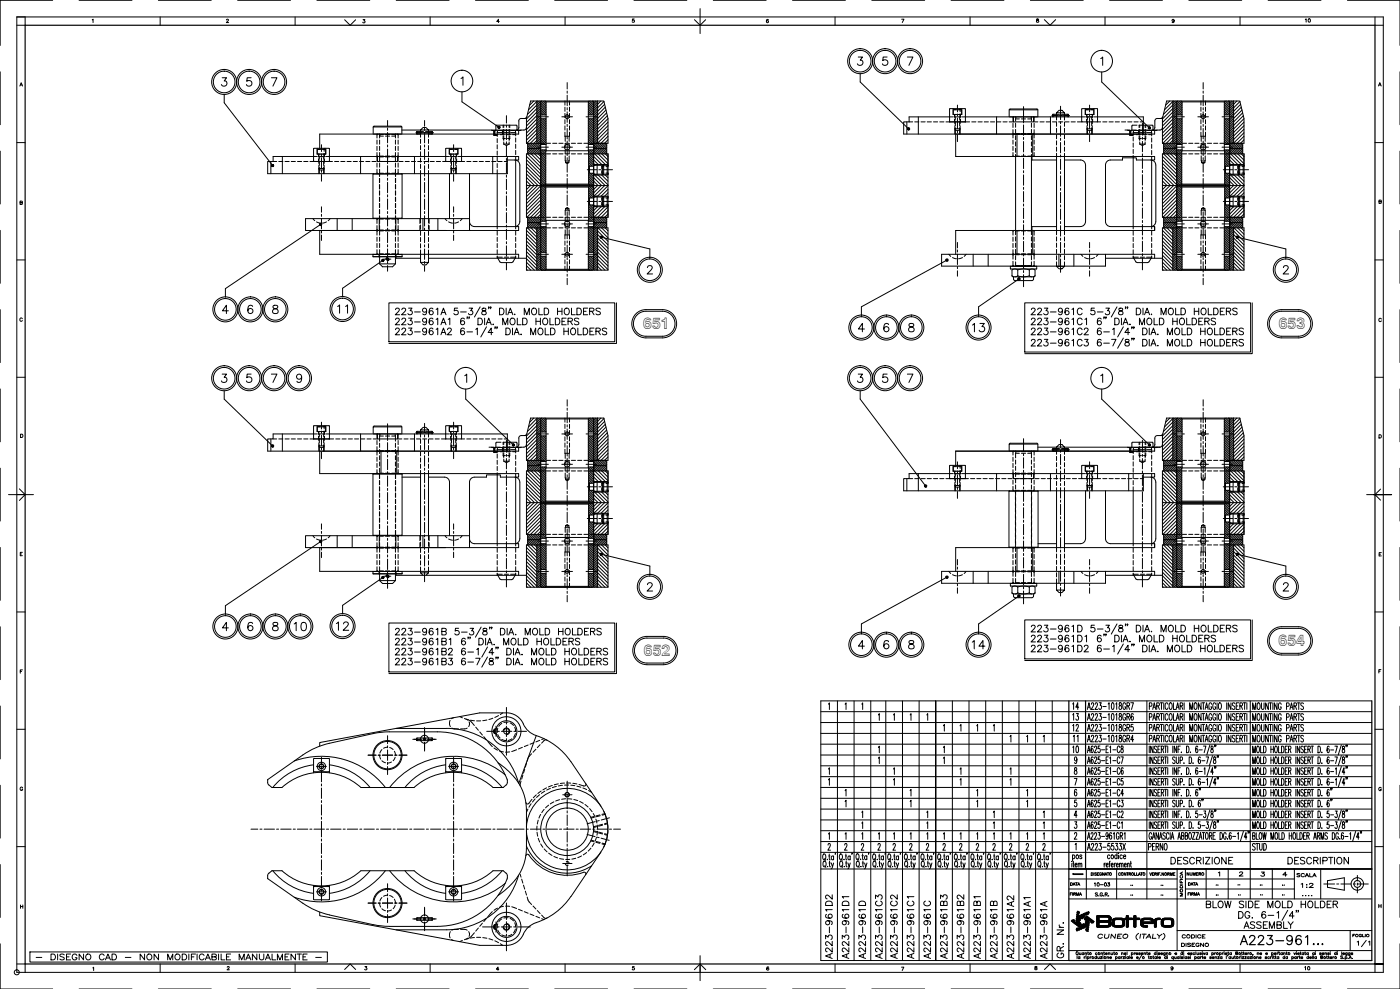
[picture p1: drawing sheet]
<svg xmlns="http://www.w3.org/2000/svg" width="841mm" height="594mm" viewBox="0 0 841 594" stroke-linecap="round" stroke-linejoin="round" font-family="sans-serif">
<defs><g id="words">
<g font-size="9.7">
<text x="386" y="198">651</text>
<text x="768" y="198">653</text>
<text x="768" y="388">654</text>
<text x="387" y="394">652</text>
</g>
</g></defs>
<!-- layer: DIM -->
<g fill="none" stroke="#000" stroke-width=".6">
<path d="M135 57v5l29 37M278 55v6l22 15M517 44v5l29 28M662 43v6l28 28M193 135l-58 38v5M230 156l-24 17v5M361 142l29 8v5M569 156l-52 28v5M743 142l29 8v5M612 168l-24 16v5M382 188l3-1 2-1h11a8 8 0 0 1 8 8 8 8 0 0 1-8 9h-10a8 8 0 0 1-8-5 8 8 0 0 1 2-10zM383 189l4-2h11a8 8 0 0 1 7 7 8 8 0 0 1-7 8h-10a8 8 0 0 1-7-5 8 8 0 0 1 2-8z"/>
<path d="M764 188l3-1 2-1h11a8 8 0 0 1 8 8 8 8 0 0 1-8 9h-10a8 8 0 0 1-8-5 8 8 0 0 1 2-10zM765 189l4-2h11a8 8 0 0 1 7 7 8 8 0 0 1-7 8h-10a8 8 0 0 1-7-5 8 8 0 0 1 2-8zM135 235v5l29 28M280 234v6l28 27M517 235v5l39 52M662 234v6l28 27M193 325l-58 39v5M361 333l29 7v5M743 333l29 7v5M230 347l-24 17v5M569 347l-52 28v5M612 358l-24 17v5"/>
<path d="M764 379l3-2h2l11-1a9 9 0 0 1 8 9 9 9 0 0 1-8 8h-10a8 8 0 0 1-8-5 8 8 0 0 1 2-9zM389 399a8 8 0 0 1-9-8 8 8 0 0 1 9-9h10a8 8 0 0 1 8 9 8 8 0 0 1-8 8M389 383a8 8 0 0 0-8 8 8 8 0 0 0 8 7h10a8 8 0 0 0 7-7 8 8 0 0 0-7-8M389 399h10M389 383h10M764 380l3-2 2-1h11a8 8 0 0 1 7 8 8 8 0 0 1-7 7h-10a8 8 0 0 1-7-4 8 8 0 0 1 1-8z"/>
<circle cx="517" cy="37" r="8"/>
<circle cx="517" cy="37" r="6"/>
<circle cx="532" cy="37" r="8"/>
<circle cx="532" cy="37" r="6"/>
<circle cx="547" cy="37" r="8"/>
<circle cx="547" cy="37" r="6"/>
<circle cx="662" cy="37" r="6"/>
<circle cx="135" cy="49" r="8"/>
<circle cx="135" cy="49" r="6"/>
<circle cx="150" cy="49" r="8"/>
<circle cx="150" cy="49" r="6"/>
<circle cx="165" cy="49" r="8"/>
<circle cx="165" cy="49" r="6"/>
<circle cx="278" cy="49" r="6"/>
<circle cx="390" cy="162" r="8"/>
<circle cx="390" cy="162" r="6"/>
<circle cx="772" cy="162" r="8"/>
<circle cx="772" cy="162" r="6"/>
<circle cx="135" cy="186" r="8"/>
<circle cx="135" cy="186" r="6"/>
<circle cx="150" cy="186" r="8"/>
<circle cx="150" cy="186" r="6"/>
<circle cx="165" cy="186" r="8"/>
<circle cx="165" cy="186" r="6"/>
<circle cx="206" cy="186" r="8"/>
<circle cx="206" cy="186" r="6"/>
<circle cx="517" cy="197" r="8"/>
<circle cx="517" cy="197" r="6"/>
<circle cx="532" cy="197" r="8"/>
<circle cx="532" cy="197" r="6"/>
<circle cx="547" cy="197" r="8"/>
<circle cx="547" cy="197" r="6"/>
<circle cx="588" cy="197" r="8"/>
<circle cx="588" cy="197" r="6"/>
<circle cx="135" cy="227" r="8"/>
<circle cx="135" cy="227" r="6"/>
<circle cx="150" cy="227" r="8"/>
<circle cx="150" cy="227" r="6"/>
<circle cx="165" cy="227" r="8"/>
<circle cx="165" cy="227" r="6"/>
<circle cx="180" cy="227" r="8"/>
<circle cx="180" cy="227" r="6"/>
<circle cx="280" cy="227" r="6"/>
<circle cx="517" cy="227" r="8"/>
<circle cx="517" cy="227" r="6"/>
<circle cx="532" cy="227" r="8"/>
<circle cx="532" cy="227" r="6"/>
<circle cx="547" cy="227" r="8"/>
<circle cx="547" cy="227" r="6"/>
<circle cx="662" cy="227" r="6"/>
<circle cx="390" cy="353" r="8"/>
<circle cx="390" cy="353" r="6"/>
<circle cx="772" cy="353" r="8"/>
<circle cx="772" cy="353" r="6"/>
<circle cx="135" cy="376" r="8"/>
<circle cx="135" cy="376" r="6"/>
<circle cx="150" cy="376" r="8"/>
<circle cx="150" cy="376" r="6"/>
<circle cx="165" cy="376" r="8"/>
<circle cx="165" cy="376" r="6"/>
<circle cx="180" cy="376" r="8"/>
<circle cx="180" cy="376" r="6"/>
<circle cx="206" cy="376" r="8"/>
<circle cx="206" cy="376" r="6"/>
<circle cx="517" cy="387" r="8"/>
<circle cx="517" cy="387" r="6"/>
<circle cx="532" cy="387" r="8"/>
<circle cx="532" cy="387" r="6"/>
<circle cx="547" cy="387" r="8"/>
<circle cx="547" cy="387" r="6"/>
<circle cx="588" cy="387" r="8"/>
<circle cx="588" cy="387" r="6"/>
</g>
<!-- layer: DRAW -->
<g fill="none" stroke="#000" stroke-width=".6">
<path d="M224 76h1h16zM224 76v5M241 78h12M241 76v5M250 79h3M250 80h3M251 79h2M251 79v2v-1M251 79h.1M253 78l1-1h2l1 1zM253 78v3M257 79h3"/>
<path d="M257 80h3M257 78v3M260 79v2v-1M260 79h.1M298 76v2M311 76l-1-1h-12v1M311 76v2M312 78v3h-120v8M315 71l2-1 2-9h44l2 10v15h-8M316 77v1h-1h-58M316 71h-3l-1 1v5l-2 1M316 71v15h9"/>
<path d="M322 61v25M325 71h3M325 69h3M325 61v101h31h1v-101h-1M328 61h25M328 61v30M353 61v30M353 71h4M353 69h4M354 61h-1M359 61v25M545 73v8"/>
<path d="M552 70v11M570 70h-24v3h-3v8h151v-3M570 73h1M571 65h9v8h-10zM580 70h70M580 73h.1M599 70v11M606 66l1-1h16v1zM606 66v4M609 70v3h12v-3M615 70v3M623 66v4"/>
<path d="M631 70v11M632 69h3M632 70h3M633 69h2M633 69h.1M633 69v1M635 68l1-2h2l1 2zM635 68v2M639 69h3M639 70h3M639 68v2M642 69h.1"/>
<path d="M642 69v1M650 73h.1M650 65h9v8h-9zM659 70h28v11M659 73h.1M687 75h5l1 1M693 76v2M697 71l2-1 2-9h44l2 10v15h-8M698 77v1h-1h-10M698 71h-3l-1 1v5l-2 1M698 71v15h9M705 61v25"/>
<path d="M707 71h3M707 69h3M707 61v101h31h1v-101h-1M710 61h25M710 61v30M735 71h4M735 69h4M735 61v30M736 61h-1M741 61v25M163 97v7M170 94v10"/>
<path d="M188 94h-24v3h-3v7h144v-10M188 89h10v8h-10zM188 97h1M198 94h70M198 97h.1M217 94v10M227 94v3h12v-3M233 94v3M249 94v10M268 89h9v8h-9zM268 97h.1M277 94h35v2h-7"/>
<path d="M277 97h.1M296 94v10M309 96l2 1 1 2M310 96v40l2-1v-2M312 99v34M317 86v3M317 89v3M317 89h8M325 86v6M325 92h-9v39h9M325 90h3M325 87h3"/>
<path d="M353 90h4M353 87h4M357 100h-3v4h3M357 92h8v7M357 89h7M357 99h.1M357 86v6M357 99h5v6h-5zM359 99v6M362 99v6M362 99h1v6h-1M363 99h2"/>
<path d="M364 86v3M364 89v3M365 99v6M365 99v6h-2M574 81v13h120v2h-11v-1h-9v1h-7M610 94v44M611 81v13M620 94v44M620 94v2h15M620 81v13M635 94v44M639 96h11l1 1 1 2"/>
<path d="M639 94v44M652 99v34M664 99v34M667 96l-2 1-1 2M681 95v41M691 96l3 1v2M692 96v40l2-1v-2M694 99v34M699 89h8M699 86v3M699 89v3M707 86v6"/>
<path d="M707 92h-9v39h9M707 90h3M707 87h3M735 90h4M735 87h4M739 100h-3v4h3M739 92h8v7M739 89h7M739 99h.1M739 86v6M739 99h5v6h-5zM741 99v6"/>
<path d="M744 99v6M744 99h1v6h-1M745 99h2v6h-2M746 86v3M746 89v3M747 99v6M224 105v26M224 104l18 1M241 104l1 1M242 105v26h-18M253 104v27M257 104v27"/>
<path d="M270 104v27M282 104v34M299 104v32M316 111h49M325 111h31h1M325 112h31h1M327 112h1M328 111v-20h26v20M328 112v20h26v-20M328 111h-1M328 111h26M328 112h26"/>
<path d="M354 111h.1M354 112h.1M357 119h-3v4h3M357 118h.1M357 105h.1M357 118h5v6h-5zM359 118v6M362 118v6M362 118h1v6M363 118h2v6h-3M365 118v6M365 105v13"/>
<path d="M698 111h49M707 111h31h1M707 112h31h1M709 112h1M710 111v-20h26v20M710 112v20h26v-20M710 111h26M710 112h26M710 111h-1M736 111h.1M736 112h.1M739 119h-3v4h3"/>
<path d="M739 118h.1M739 105h.1M739 118h5v6h-5zM741 118v6M744 118v6M744 118h1v6M745 118h2v6h-3M747 118v6M747 105v13M203 131v7M212 131v7M228 131v7"/>
<path d="M238 131v7M242 131h-1M254 131v7M263 131v7M282 133l1 2 2 1M282 131h-98v7h84M285 136h27v2h-120v15h120v2M317 131v6M317 134h8M322 137v25M325 131v6M325 137h-9v25h49v-25h-8"/>
<path d="M325 133h3M325 136h3M328 132v30M353 132v30M353 133h4M353 136h4M357 134h7M357 124h.1M357 131v6M359 137v25M364 131v3M364 134v3"/>
<path d="M365 123v8h-8M611 138v15M620 138v15M635 136h-15v2M639 136h10M652 133l-1 2-2 1M664 133l1 2 2 1M667 136h27v2h-120v15M699 131v6M699 134h8M705 137v25M707 131v6"/>
<path d="M707 137h-9v25h49v-25h-8M707 133h3M707 136h3M710 132v30M735 133h4M735 136h4M735 132v30M739 134h7M739 124h.1M739 131v6M741 137v25M746 131v3"/>
<path d="M746 134v3M747 123v8h-8M224 154h18M224 153v1M228 154v5l2 1h6l2-1M238 154v5h-10M238 154v1h15M241 153v1M253 153v5l1 1h2l1-1h-4M257 155h59M257 153v5M299 155l2 3h7l2-3"/>
<path d="M325 152h3M325 154h3M353 152h4M353 154h4M585 153v7M594 153v7M607 160h.1M607 160h16M610 160h10zM623 160h.1M635 160h4l-1 1h-2zM635 160h.1"/>
<path d="M636 153v7M639 160h.1M645 153v7M664 155h34M664 153v7h-98v-7h128v2M681 155l2 3h6l3-3M707 152h3M707 154h3M735 152h4M735 154h4M328 162h25h1M607 160v2h16v-2"/>
<path d="M608 166h1h2M608 166l1 1v1l1 1 10-1 2-2M610 166h10M611 162h-1h-2v4M611 162h4h3v4h-4h-3M611 162v4M618 162h2h2v4M618 166h2h2M710 162h25h1M238 186v-1h1l1 1-3 3h3M238 192v-1h1l1 1-3 3h3M238 198v-1l2 1-3 3h3"/>
<path d="M241 186l1-1h1l1 1-3 3h3M241 192l1-1h1l1 1-3 3h3M241 198l1-1 2 1-3 3h3M245 185h3l-2 2a1.3 1.3 0 0 1 1 2 1.3 1.3 0 0 1-2-1M245 191h3l-2 2a1.3 1.3 0 0 1 1 2 1.3 1.3 0 0 1-2-1M245 197h3l-2 2a1.3 1.3 0 0 1 1 2 1.3 1.3 0 0 1-2-1M249 187h3M249 193h3M249 199h3M256 186a1.2 1.2 0 0 1-1 1 1.2 1.2 0 0 1-1-2 1.2 1.2 0 0 1 2 1 1.9 1.9 0 0 1-1 3h-1M256 192a1.2 1.2 0 0 1-1 1 1.2 1.2 0 0 1-1-2 1.2 1.2 0 0 1 2 1 1.9 1.9 0 0 1-1 3h-1M256 198a1.2 1.2 0 0 1-1 1 1.2 1.2 0 0 1-1-2 1.2 1.2 0 0 1 2 1 1.9 1.9 0 0 1-1 3h-1"/>
<path d="M260 186v-1a1.8 1.8 0 0 0-2 2 1.8 1.8 0 0 0 2 2 1.2 1.2 0 0 0 0-2 1.2 1.2 0 0 0-2 1M260 192v-1a1.8 1.8 0 0 0-2 2 1.8 1.8 0 0 0 2 2 1.2 1.2 0 0 0 0-2 1.2 1.2 0 0 0-2 1M260 198v-1a1.8 1.8 0 0 0-2 2 1.8 1.8 0 0 0 2 2 1.2 1.2 0 0 0 0-2 1.2 1.2 0 0 0-2 1M262 186l1-1v4M262 192l1-1v4M262 198l1-1v4M265 189l1-4 2 4M265 195l1-4 2 4M265 188h2M265 194h2M265 200h2M269 198l1-1 1 1-2 3h2"/>
<path d="M269 192l1-1v4M275 185h-2v2a1.4 1.4 0 0 1 2 0 1.4 1.4 0 0 1 0 2 1.4 1.4 0 0 1-2-1M277 187h3M279 192v-1a2 2 0 0 0-3 2 2 2 0 0 0 2 2 1.2 1.2 0 0 0 1-1 1.2 1.2 0 0 0-1-1 1.2 1.2 0 0 0-1 1M279 198v-1a2 2 0 0 0-3 2 2 2 0 0 0 2 2 1.2 1.2 0 0 0 1-1 1.2 1.2 0 0 0-1-1 1.2 1.2 0 0 0-1 1M280 199h4M281 191h-1M282 185h2l-1 2a1.3 1.3 0 0 1 1 2 1.6 1.6 0 0 1-3-1M282 191h.1M286 198l1-1v4M287 191h1a2.1 2.1 0 0 1 2 2 2.1 2.1 0 0 1-2 2h-1zM288 184l-3 6"/>
<path d="M290 185v1a1.7 1.7 0 0 1 2 1 1.7 1.7 0 0 1 0 2h-2v-2l2-1v-1zM291 191v4M292 195l2-4 1 4M292 196l-3 6M293 194h2M294 185h-1M295 185h.1M296 200h-3l2-3v4M296 195h.1M298 197h-1M299 197h-1M300 185h1a2.1 2.1 0 0 1 2 2 2.1 2.1 0 0 1-2 2h-1z"/>
<path d="M302 195v-4l2 4 1-4v4M304 197h1a2.1 2.1 0 0 1 2 2 2.1 2.1 0 0 1-2 2h-1zM304 185v4M305 189l2-4 1 4M306 188h1M308 197v4M309 189h.1M309 200h2M311 191v4h2M314 191h1a2.1 2.1 0 0 1 2 2 2.1 2.1 0 0 1-2 2h-1zM315 189v-4l1 4 2-4v4M322 191v4"/>
<path d="M322 193h3M323 198l1-1a1.8 1.8 0 0 1 2 2 1.8 1.8 0 0 1-3 2zM324 185v4h2M325 191v4M327 185h1a2.1 2.1 0 0 1 2 2 2.1 2.1 0 0 1-2 2h-1zM328 197v4h2M330 191v4h3M331 197h1a2.2 2.2 0 0 1 1 2 2.2 2.2 0 0 1-1 2h-1zM334 191h1a2.1 2.1 0 0 1 1 2 2.1 2.1 0 0 1-1 2h-1zM335 185v4M335 187h3M338 185v4"/>
<path d="M338 193h1M339 197v4M339 199h2M340 191h-2v4h2M341 193h3v-1l-1-1h-2v4M341 197v4M343 193l1 2M343 198l1-1a1.8 1.8 0 0 1 2 2 1.8 1.8 0 0 1-3 2zM343 185v4h3M347 185h1a2.1 2.1 0 0 1 1 2 2.1 2.1 0 0 1-1 2h-1zM347 197v4h2M348 192l-1-1-2 1v1l3 1-1 1h-2"/>
<path d="M350 197h2a2.1 2.1 0 0 1 1 2 2.1 2.1 0 0 1-1 2h-2zM351 187h1M353 185h-2v4h2M354 187h2l1-1-1-1h-2v4M354 199h2M356 187l1 2M357 197h-3v4h3M358 199h2l1-1-1-1h-2v4M359 199l2 2M361 186l-1-1-2 1v1l3 1-1 1h-2M364 198v-1l-2 1v1h2v2h-2M620 198v-1l2 1-3 3h3"/>
<path d="M620 192v-1h1l1 1-3 3h3M620 186v-1h1l1 1-3 3h3M623 198l1-1 2 1-3 3h3M623 192l1-1h1l1 1-3 3h3M623 186l1-1h1l1 1-3 3h3M627 197h2l-1 2a1.3 1.3 0 0 1 1 2 1.3 1.3 0 0 1-2-1M627 191h2l-1 2a1.3 1.3 0 0 1 1 2 1.3 1.3 0 0 1-2-1M627 185h2l-1 2a1.3 1.3 0 0 1 1 2 1.3 1.3 0 0 1-2-1M631 187h3M631 193h3M631 199h3M638 198a1.3 1.3 0 0 1-1 2 1.3 1.3 0 0 1-1-2 1.3 1.3 0 0 1 2 0v1v2h-1h-1"/>
<path d="M638 192a1.3 1.3 0 0 1-1 2 1.3 1.3 0 0 1-1-2 1.3 1.3 0 0 1 2 0v1v2h-2M638 186a1.3 1.3 0 0 1-1 2 1.3 1.3 0 0 1-1-2 1.3 1.3 0 0 1 2 0v1v2h-2M642 198v-1a2 2 0 0 0-3 2 2 2 0 0 0 2 2 1.2 1.2 0 0 0 1-1 1.2 1.2 0 0 0-1-1 1.2 1.2 0 0 0-1 1M642 192v-1a2 2 0 0 0-3 2 2 2 0 0 0 2 2 1.2 1.2 0 0 0 1-1 1.2 1.2 0 0 0-1-1 1.2 1.2 0 0 0-1 1M642 186v-1a2 2 0 0 0-3 2 2 2 0 0 0 2 2 1.2 1.2 0 0 0 1-1 1.2 1.2 0 0 0-1-1 1.2 1.2 0 0 0-1 1M644 198l1-1v4M644 192l1-1v4M644 186l1-1v4M650 198a1.5 1.5 0 0 0-2-1 1.5 1.5 0 0 0-1 2v1a1.5 1.5 0 0 0 1 1 1.5 1.5 0 0 0 2-1M650 192a1.5 1.5 0 0 0-2-1 1.5 1.5 0 0 0-1 2 1.7 1.7 0 0 0 1 2 1.7 1.7 0 0 0 2 0v-1M650 186a1.5 1.5 0 0 0-2-1 1.5 1.5 0 0 0-1 2 1.7 1.7 0 0 0 1 2 1.7 1.7 0 0 0 2 0v-1M651 198l1-1 2 1-3 3h3"/>
<path d="M652 192l1-1v4M657 185h-1l-1 2a1.5 1.5 0 0 1 3 0 1.4 1.4 0 0 1-1 2 1.4 1.4 0 0 1-2-1M659 187h4M661 198v-1a2 2 0 0 0-2 2 2 2 0 0 0 1 2 1.2 1.2 0 0 0 2-1 1.2 1.2 0 0 0-1-1 1.2 1.2 0 0 0-2 1M661 192v-1a2 2 0 0 0-2 2 2 2 0 0 0 1 2 1.2 1.2 0 0 0 2-1 1.2 1.2 0 0 0-1-1 1.2 1.2 0 0 0-2 1M663 199h3M663 191h.1M664 185h2l-1 2a1.3 1.3 0 0 1 1 2 1.3 1.3 0 0 1-2-1M665 191h-1M668 198l1-1v4M670 191h1a2.1 2.1 0 0 1 1 2 2.1 2.1 0 0 1-1 2h-1zM671 184l-3 6"/>
<path d="M672 185v1l3 2a1.3 1.3 0 0 1-2 1 1.3 1.3 0 0 1-1-1l2-2v-1zM674 191v4M675 195l1-4 2 4M675 196l-4 6M675 194h2M676 185h.1M677 185h.1M679 200h-3l2-3v4M679 195h.1M680 197h.1M681 197h.1M683 185h1a2.1 2.1 0 0 1 1 2 2.1 2.1 0 0 1-1 2h-1z"/>
<path d="M685 195v-4l1 4 2-4v4M686 197h2a2.2 2.2 0 0 1 1 2 2.2 2.2 0 0 1-1 2h-2zM687 185v4M688 189l1-4 2 4M688 188h2M690 197v4M692 189h.1M692 200h2M693 191v4h3M696 191h2a2.1 2.1 0 0 1 1 2 2.1 2.1 0 0 1-1 2h-2zM697 189v-4l2 4 2-4v4M704 193h3"/>
<path d="M704 191v4M706 198v-1a1.8 1.8 0 0 1 3 2 1.8 1.8 0 0 1-3 2zM706 185v4h3M707 191v4M709 185h2a2.1 2.1 0 0 1 1 2 2.1 2.1 0 0 1-1 2h-2zM710 197v4h2M713 191v4h2M713 197h2a2.2 2.2 0 0 1 1 2 2.2 2.2 0 0 1-1 2h-2zM716 191h1a2.1 2.1 0 0 1 2 2 2.1 2.1 0 0 1-2 2h-1zM717 187h3M717 185v4M720 193h2"/>
<path d="M720 185v4M721 199h3M721 197v4M723 191h-3v4h3M724 193h2v-1l-1-1h-1v4M724 197v4M725 193l1 2M726 198v-1a1.8 1.8 0 0 1 2 2 1.8 1.8 0 0 1-2 2zM726 185v4h2M729 185h1a2.1 2.1 0 0 1 2 2 2.1 2.1 0 0 1-2 2h-1zM730 197v4h2M730 192l-1-1-1 1v1l2 1-1 1h-1"/>
<path d="M733 197h1a2.1 2.1 0 0 1 2 2 2.1 2.1 0 0 1-2 2h-1zM733 187h2M736 185h-3v4h3M737 187h2v-1l-1-1h-1v4M737 199h1M738 187l1 2M739 197h-2v4h2M741 199h2v-1l-1-1h-1v4M742 199l1 2M743 186l-1-1-1 1v1l2 1-1 1h-1M747 198l-1-1-2 1 1 1h2v2h-1h-2M265 201l1-4 2 4"/>
<path d="M309 201l1-4 2 4M313 201h.1M319 201v-4l1 4 2-4v4M620 205v-1h1l1 1-3 3h3M623 205l1-1h1l1 1-3 3h3M627 204h2l-1 1a1.6 1.6 0 0 1 1 3 1.3 1.3 0 0 1-2-1M631 206h3M638 205a1.3 1.3 0 0 1-1 1 1.3 1.3 0 0 1-1-2 1.3 1.3 0 0 1 2 0v2v2l-2-1M642 204a2 2 0 0 0-3 1 2 2 0 0 0 2 3 1.2 1.2 0 0 0 1-1 1.2 1.2 0 0 0-1-2 1.2 1.2 0 0 0-1 2M644 205l1-1v4M650 205a1.5 1.5 0 0 0-2-1 1.5 1.5 0 0 0-1 1 1.7 1.7 0 0 0 1 3 1.7 1.7 0 0 0 2-1M652 204h2l-1 1a1.6 1.6 0 0 1 1 3 1.6 1.6 0 0 1-3-1"/>
<path d="M661 204a2 2 0 0 0-2 1 2 2 0 0 0 1 3 1.2 1.2 0 0 0 2-1 1.2 1.2 0 0 0-1-2 1.4 1.4 0 0 0-2 2M663 206h3M668 204h2l-1 4M675 203l-4 6M676 204v1l2 2a1.3 1.3 0 0 1-1 1 1.3 1.3 0 0 1-1-1l2-2v-1zM680 203v1M681 203v1M686 204h2a2.1 2.1 0 0 1 1 2 2.1 2.1 0 0 1-1 2h-2zM690 204v4M691 201l2-4 1 4M691 208l2-4 1 4M692 207h2"/>
<path d="M696 201h.1M696 207h.1M701 201v-4l2 4 1-4v4M701 208v-4l2 4 1-4v4M710 204v4h2M713 204h2a2.1 2.1 0 0 1 1 2 2.1 2.1 0 0 1-1 2h-2zM721 204v4M721 206h3M724 204v4M730 204v4h2M733 204h1a2.1 2.1 0 0 1 2 2 2.1 2.1 0 0 1-2 2h-1zM737 206h1"/>
<path d="M739 204h-2v4h2M741 206h2v-1l-1-1h-1v4M742 206l1 2M747 204h-1h-2l1 1 2 2-1 1-2-1M188 256h10v8h-10zM224 256h1h16v5M241 256h-17v5M250 260h3M251 259v2v-1M251 259v1M251 259h2M253 258v3"/>
<path d="M254 257h2l1 1h-4zM257 258v3M257 259h3M257 260h3M260 259v2v-1M260 259v1M268 256h9v8h-9zM322 251v26M325 259h3M325 251v1v100v1h31l1-1v-100l-1-1M328 251v1h25l1-1M328 252v29"/>
<path d="M353 252v29M353 259h4M359 251v26M705 251v26M707 259h3M707 251v1v100v1h31l1-1v-100l-1-1M710 251v1h25l1-1M710 252v29M735 259h4M735 252v29M741 251v26M163 264v7"/>
<path d="M170 261v10M188 261h-24v3h-3v7h151v-2M188 263l1 1M192 271v13h120v3h-11v-2h-9v2h-8l-1 1-1 2v39M198 261h70M198 263v1M217 261v10M227 261v3h12v-3M229 271v13M233 261v3M238 271v13M249 261v10"/>
<path d="M268 263v1M277 261h28v10M277 263v1M305 266h5l1 3M315 262l2-2 2-9h44l2 11v15h-8M316 267v1l-1 1h-10M316 262h-3h-1v6l-2 1M316 261v16h9M317 277v3M317 280v3M317 280h8M325 277v6"/>
<path d="M325 262h3M325 277h3M353 262h4M353 277h4M357 280h7M357 277v6M364 277v3M364 280v3M571 280h9v7h-10zM606 267l1-1h16v1v4M623 267h-17v4M623 269h12v2"/>
<path d="M632 270h3M633 269v1M633 269v2v-1M633 269h2M635 269l1-2h2l1 2zM639 269h3M639 270h3M642 269v1M642 269v2v-1M650 280h9v7h-9zM680 269v-3h12l1 3M694 269v2h-120v9"/>
<path d="M697 262l2-2 2-9h44l2 11v15h-8M698 267v1l-1 1h-58v2M698 262h-3h-1v6l-2 1M698 261v16h9M699 280h8M699 277v3M699 280v3M707 277v6M707 262h3M707 277h3M735 262h4M735 277h4"/>
<path d="M739 280h7M739 277v6M746 277v3M746 280v3M224 285h18M224 285v37M242 285v37h-18M242 287h11M253 284v38M257 287h11l2 1v34M257 284v38M299 285v42"/>
<path d="M309 287h2l1 3v34v1l-2 2v-40M325 283h-9v38h9M325 281h3M353 281h4M357 290h-3v5h3M357 283h8v7M357 295h.1M357 290h.1M357 290l5-1v7l-5-1zM359 289v7M362 289v7M362 290l1-1v7"/>
<path d="M363 289h2v1M365 289v7M365 295v14M365 290v5v1l-3-1M545 287v8M552 284v11M570 284h-24v3h-3v8h144v-11M570 287h1M580 284h70M580 287h.1M599 284v11M606 295v34"/>
<path d="M606 295h18M609 284v3h12v-3M615 284v3M623 295h1M624 295v34M631 284v11M635 295v34M639 295v34M650 287h.1M652 295v29M659 284h35v3h-7M659 287h.1"/>
<path d="M664 295v29l1 1 2 2M678 284v11M681 295v32M691 287l3 1v2M692 287v40l1-1 1-2M694 290v34M707 283h-9v38h9M707 281h3M735 281h4M739 290h-3v5h3M739 295h.1M739 290h.1"/>
<path d="M739 283h8v7M739 290l5-1v7l-5-1zM741 289v7M744 289v7M744 290l1-1v7M745 289h2v1v5v1l-3-1M747 289v7M747 295v14M316 302h49M325 303v-1h31l1 1M325 301v1h31l1-1M327 302l1 1"/>
<path d="M328 303v20h26v-20M328 301v-20h26v20M328 303h26M328 301h26M328 301l-1 1M354 301v1M354 302v1M357 309h-3v5h3M357 314h.1M357 309h.1M357 309l5-1v7l-5-1zM359 308v7"/>
<path d="M362 308v7M362 309l1-1v7l-1-1M363 308h2v1M365 308v7M365 313v8h-8M365 309v5v1h-2M698 302h49M707 303v-1h31l1 1M707 301v1h31l1-1M709 302l1 1M710 303v20h26v-20M710 301v-20h26v20"/>
<path d="M710 303h26M710 301h26M710 301l-1 1M736 301v1M736 302v1M739 309h-3v5h3M739 314h.1M739 309h.1M739 309l5-1v7l-5-1zM741 308v7M744 308v7M744 309l1-1v7l-1-1"/>
<path d="M745 308h2v1v5v1h-2M747 308v7M747 313v8h-8M203 322v7M212 322v7M228 322v7M238 322v7M242 322h-1M254 322v7M263 322v7M282 322h-98v7h84M282 324l1 1 1 1 28 1v2h-120v14h120v3"/>
<path d="M317 321v6M317 324h8M322 327v26M325 321v6M325 327h-9v26h49v-26h-8M325 327h3M325 323h3M328 323v29M353 323v29M353 327h4M353 323h4M357 324h7"/>
<path d="M357 321v6M359 327v26M364 321v3M364 324v3M606 329h17M611 329v14M620 329v14M624 327h11M652 324l-1 1-1 1-11 1M667 327h27v2h-120v14M699 321v6M699 324h8"/>
<path d="M705 327v26M707 321v6M707 327h3M707 327h-9v26h49v-26h-8M707 323h3M710 323v29M735 327h4M735 323h4M735 323v29M739 324h7M739 321v6M741 327v26"/>
<path d="M746 321v3M746 324v3M224 345h18M224 343v2h18M228 345v4l2 1h6l2-1v-4M228 349h10M238 345v1h78M241 343l1 2M253 343v1M254 346l-1-2h4l-1 2M257 343v1M299 345l2 3h6l3-3"/>
<path d="M325 342h3M325 344h3M353 352h-25v1M353 352l1 1M353 342h4M353 344h4M585 343v7M594 343v7M607 352h.1M607 350v2M607 352h16M608 356l2 1 1-1"/>
<path d="M608 356l1 1v1M609 358l1 1h10l1-1M610 357h10M611 353l-1-1-2 1v3M611 353l3-1 4 1v3l-3 1-4-1M611 353v3M618 356l2 1 2-1M618 353l2-1 2 1v3M622 356l-1 1v1M623 350v2M623 352h.1M635 354h4l-1 2h-2z"/>
<path d="M635 350v4M636 343v7M639 350v4M645 343v7M664 346h34M664 343v7h-98v-7h128v3M681 346l2 2h7l2-2M707 342h3M707 344h3M735 352h-25v1M735 342h4M735 344h4"/>
<path d="M735 352l1 1M238 378l1-1 1 2-3 2h3M241 378h1l1-1 1 2-3 2h3M245 377h3l-2 2a1.3 1.3 0 0 1 1 2 1.3 1.3 0 0 1-2 0M249 380h3M256 379a1.2 1.2 0 0 1-1 1 1.2 1.2 0 0 1-1-2 1.2 1.2 0 0 1 2 0v1a1.9 1.9 0 0 1-1 2h-1M260 378a1.8 1.8 0 0 0-2 1 1.8 1.8 0 0 0 2 2 1.2 1.2 0 0 0 0-2 1.2 1.2 0 0 0-2 1M262 378l1-1v4M265 379h3v-1l-3-1v4h3v-1l-1-1M276 377h-2l-1 2a1.5 1.5 0 0 1 3 0 1.4 1.4 0 0 1-1 2 1.4 1.4 0 0 1-2 0M277 380h4M282 377h2l-1 2a1.3 1.3 0 0 1 1 2 1.3 1.3 0 0 1-2 0"/>
<path d="M289 377l-3 6M290 378v1l3 1a1.3 1.3 0 0 1-2 1 1.3 1.3 0 0 1-1-1l2-2zM294 377v1M296 377l-1 1M301 377h1a2.1 2.1 0 0 1 1 2 2.1 2.1 0 0 1-1 2h-1zM305 377v4M324 377v4h3M328 377h1a2.1 2.1 0 0 1 1 2 2.1 2.1 0 0 1-1 2h-1zM336 377v4M336 379h2M338 377v4M344 377v4h2"/>
<path d="M347 377h1a2.1 2.1 0 0 1 2 2 2.1 2.1 0 0 1-2 2h-1zM351 379h2M354 377h-3v4h3M355 379h2v-1l-2-1v4M356 379l1 2M361 378l-1-1-1 1v1l2 1v1h-1h-1M620 377v-1h2l-3 4h3M623 377l1-1h2l-3 4h3M627 376h2l-1 1a1.3 1.3 0 0 1 1 2 1.3 1.3 0 0 1-2 0M631 378h3M638 377a1.3 1.3 0 0 1-1 1 1.3 1.3 0 0 1-1-2 1.3 1.3 0 0 1 2 0v2v1l-1 1-1-1M642 376a2 2 0 0 0-3 1 2 2 0 0 0 2 3 1.2 1.2 0 0 0 1-2 1.2 1.2 0 0 0-1-1 1.2 1.2 0 0 0-1 1"/>
<path d="M644 376h1v4M647 376h2a2.1 2.1 0 0 1 1 2 2.1 2.1 0 0 1-1 2h-2zM657 376h-1l-1 1a1.5 1.5 0 0 1 3 0 1.4 1.4 0 0 1-1 2 1.4 1.4 0 0 1-2 0M659 378h4M664 376h2l-1 1a1.3 1.3 0 0 1 1 2 1.3 1.3 0 0 1-2 0M671 375l-3 6M672 376v1l3 1a1.4 1.4 0 0 1-2 2 1.3 1.3 0 0 1-1-2l2-1v-1zM676 375v1M677 375v1M683 376h1a2.2 2.2 0 0 1 1 2 2.2 2.2 0 0 1-1 2h-1zM687 376v4M688 380l1-4 2 4"/>
<path d="M688 378h2M692 379h.1M697 380v-4l2 4 2-4v4M702 376h1a1.8 1.8 0 0 1 2 2 1.8 1.8 0 0 1-3 1zM706 376v4h3M709 376h2a2.2 2.2 0 0 1 1 2 2.2 2.2 0 0 1-1 2h-2zM717 376v4M717 377h3M720 376v4M722 376a1.8 1.8 0 0 1 3 2 1.8 1.8 0 0 1-3 1zM726 376v4h2M729 376h1a2.1 2.1 0 0 1 2 2 2.1 2.1 0 0 1-2 2h-1z"/>
<path d="M733 377h2M736 376h-3v4h3M737 377h2v-1h-1h-1v4M738 377l1 3M743 376h-1h-1v1l2 1-1 2-1-1M238 390v-1l2 1-3 3h3M238 384v-1l2 1-3 3h3M238 396l1-1 1 2-3 2h3M241 390l1-1 2 1-3 3h3M241 384l1-1 2 1-3 3h3M241 396h1l1-1 1 2-3 2h3M245 389h3l-2 2a1.3 1.3 0 0 1 1 2 1.3 1.3 0 0 1-2 0"/>
<path d="M245 383h3l-2 2a1.3 1.3 0 0 1 1 2 1.3 1.3 0 0 1-2 0M245 395h3l-2 2a1.3 1.3 0 0 1 1 2 1.3 1.3 0 0 1-2 0M249 392h3M249 386h3M249 398h3M256 391a1.2 1.2 0 0 1-1 1 1.2 1.2 0 0 1-1-2 1.2 1.2 0 0 1 2 0v1a1.9 1.9 0 0 1-1 2h-1M256 385a1.2 1.2 0 0 1-1 1 1.2 1.2 0 0 1-1-2 1.2 1.2 0 0 1 2 0v1a1.9 1.9 0 0 1-1 2h-1M256 397a1.2 1.2 0 0 1-1 1 1.2 1.2 0 0 1-1-2 1.2 1.2 0 0 1 2 0v1a1.9 1.9 0 0 1-1 2h-1M260 390a1.8 1.8 0 0 0-2 1 1.8 1.8 0 0 0 2 2 1.2 1.2 0 0 0 0-2 1.2 1.2 0 0 0-2 1M260 384a1.8 1.8 0 0 0-2 1 1.8 1.8 0 0 0 2 2 1.2 1.2 0 0 0 0-2 1.2 1.2 0 0 0-2 1M260 396a1.8 1.8 0 0 0-2 1 1.8 1.8 0 0 0 2 2 1.2 1.2 0 0 0 0-2 1.2 1.2 0 0 0-2 1M262 390l1-1v4"/>
<path d="M262 384l1-1v4M262 396l1-1v4M265 391h3v-1l-3-1v4h3v-1l-1-1M265 385h3v-1l-3-1v4h3v-1l-1-1M265 397h3v-1l-3-1v4h3v-1l-1-1M269 390l1-1 2 1-3 3h3M270 395h2l-1 2a1.3 1.3 0 0 1 1 2 1.5 1.5 0 0 1-3 0M270 384l1-1v4M280 390h-1a1.8 1.8 0 0 0-2 1 1.8 1.8 0 0 0 2 2 1.2 1.2 0 0 0 0-2 1.2 1.2 0 0 0-2 1M280 384h-1a1.8 1.8 0 0 0-2 1 1.8 1.8 0 0 0 2 2 1.2 1.2 0 0 0 0-2 1.2 1.2 0 0 0-2 1M280 396h-1a1.8 1.8 0 0 0-2 1 1.8 1.8 0 0 0 2 2 1.2 1.2 0 0 0 0-2 1.2 1.2 0 0 0-2 1M281 392h3"/>
<path d="M281 398h3M281 383v1M283 383l-1 1M286 395h2l-1 4M286 390l1-1v4M288 383h1a2.2 2.2 0 0 1 1 2 2.2 2.2 0 0 1-1 2h-1zM292 383v4M293 387l1-4 2 4M293 389l-4 6M293 395l-4 6M293 386h2M294 396v1l2 1a1.3 1.3 0 0 1-1 1 1.3 1.3 0 0 1-1-1l2-2z"/>
<path d="M297 392h-3l2-3v4M297 387h.1M298 389v1M298 395v1M299 389v1M299 395v1M303 387v-4l1 4 2-4v4M304 389h2a2.2 2.2 0 0 1 1 2 2.2 2.2 0 0 1-1 2h-2zM304 395h2a2.1 2.1 0 0 1 1 2 2.1 2.1 0 0 1-1 2h-2zM306 381l1-4 2 4M306 380h2M307 384h1a1.8 1.8 0 0 1 2 2 1.8 1.8 0 0 1-3 1z"/>
<path d="M308 389v4M308 395v4M309 393l2-4 1 4M309 399l2-4 1 4M310 381h.1M310 392h2M310 398h2M311 383v4h3M314 393h.1M314 399h.1M315 383h1a2.1 2.1 0 0 1 1 2 2.1 2.1 0 0 1-1 2h-1zM315 381v-4l2 4 2-4v4"/>
<path d="M319 393v-4l2 4 1-4v4M319 399v-4l2 4 1-4v4M323 383v4M323 385h2M324 390a1.8 1.8 0 0 1 3 2 1.8 1.8 0 0 1-3 1zM325 383v4M327 384a1.8 1.8 0 0 1 3 2 1.8 1.8 0 0 1-3 1zM328 389v4h2M328 395v4h2M331 383v4h2M331 389h2a2.1 2.1 0 0 1 1 2 2.1 2.1 0 0 1-1 2h-2zM331 395h2a2.1 2.1 0 0 1 1 2 2.1 2.1 0 0 1-1 2h-2z"/>
<path d="M334 383h2a2.2 2.2 0 0 1 1 2 2.2 2.2 0 0 1-1 2h-2zM338 385h2M339 389v4M339 395v4M339 391h3M339 397h3M341 383h-3v4h3M342 385h2v-1l-2-1v4M342 389v4M342 395v4M343 385l1 2M344 390a1.8 1.8 0 0 1 2 2 1.8 1.8 0 0 1-2 1z"/>
<path d="M348 389v4h2M348 395v4h2M348 384l-1-1-1 1v1l2 1-1 1h-1M351 389h1a2.2 2.2 0 0 1 2 2 2.2 2.2 0 0 1-2 2h-1zM351 395h1a2.1 2.1 0 0 1 2 2 2.1 2.1 0 0 1-2 2h-1zM355 391h1M355 397h1M357 389h-2v4h2M357 395h-2v4h2M359 391h2v-1l-2-1v4M359 397h2v-1l-2-1v4M360 391l1 2"/>
<path d="M360 397l1 2M365 390l-1-1-2 1 1 1 2 1-1 1h-2M365 396l-1-1-2 1 1 1 2 1-1 1h-2M620 383v-1h2l-3 4h3M620 389v-1h1l1 1-3 3h3M623 383l1-1h2l-3 4h3M623 389l1-1h1l1 1-3 3h3M627 382h2l-1 1a1.3 1.3 0 0 1 1 2 1.3 1.3 0 0 1-2 0M627 388h2l-1 1a1.3 1.3 0 0 1 1 2 1.3 1.3 0 0 1-2 0M631 384h3M631 390h3M638 383a1.3 1.3 0 0 1-1 1 1.3 1.3 0 0 1-1-2 1.3 1.3 0 0 1 2 0v2v1l-1 1-1-1"/>
<path d="M638 389a1.3 1.3 0 0 1-1 1 1.3 1.3 0 0 1-1-2 1.3 1.3 0 0 1 2 0v2v1h-2M642 382a2 2 0 0 0-3 1 2 2 0 0 0 2 3 1.2 1.2 0 0 0 1-2 1.2 1.2 0 0 0-1-1 1.2 1.2 0 0 0-1 1M642 388a2 2 0 0 0-3 1 2 2 0 0 0 2 3 1.2 1.2 0 0 0 1-2 1.2 1.2 0 0 0-1-1 1.2 1.2 0 0 0-1 1M644 382h1v4M644 388h1v4M647 382h2a2.1 2.1 0 0 1 1 2 2.1 2.1 0 0 1-1 2h-2zM647 388h2a2.1 2.1 0 0 1 1 2 2.1 2.1 0 0 1-1 2h-2zM651 389l1-1h1l1 1-3 3h3M652 382h1v4M661 382a2 2 0 0 0-2 1 2 2 0 0 0 1 3 1.4 1.4 0 0 0 2-2 1.2 1.2 0 0 0-1-1 1.2 1.2 0 0 0-2 1M661 388a2 2 0 0 0-2 1 2 2 0 0 0 1 3 1.4 1.4 0 0 0 2-2 1.2 1.2 0 0 0-1-1 1.2 1.2 0 0 0-2 1M663 390h3"/>
<path d="M663 381v1M665 381l-1 1M668 388h1v4M670 382h1a2.2 2.2 0 0 1 1 2 2.2 2.2 0 0 1-1 2h-1zM674 382v4M675 386l1-4 2 4M675 387l-4 6M675 384h2M679 385h.1M679 390h-3l2-2v4M680 387v1M681 387v1"/>
<path d="M685 386v-4l1 4 2-4v4M686 388h2a2.1 2.1 0 0 1 1 2 2.1 2.1 0 0 1-1 2h-2zM689 382h1a1.8 1.8 0 0 1 2 2 1.8 1.8 0 0 1-3 1zM690 388v4M691 392l2-4 1 4M692 390h2M693 382v4h3M696 391h.1M696 382h2a2.2 2.2 0 0 1 1 2 2.2 2.2 0 0 1-1 2h-2zM701 392v-4l2 4 1-4v4M704 382v4M704 383h3"/>
<path d="M707 382v4M709 382a1.8 1.8 0 0 1 3 2 1.8 1.8 0 0 1-3 1zM710 388v4h2M713 382v4h2M713 388h2a2.1 2.1 0 0 1 1 2 2.1 2.1 0 0 1-1 2h-2zM716 382h1a2.1 2.1 0 0 1 2 2 2.1 2.1 0 0 1-2 2h-1zM720 383h2M721 388v4M721 389h3M723 382h-3v4h3M724 383h2v-1h-1h-1v4M724 388v4"/>
<path d="M725 383l1 3M730 388v4h2M730 382h-1h-1v1l2 1-1 2-1-1M733 388h1a2.1 2.1 0 0 1 2 2 2.1 2.1 0 0 1-2 2h-1zM737 389h1M739 388h-2v4h2M741 389h2v-1h-2v4M742 389l1 3M747 388h-1h-2l1 1 2 1v1l-1 1-2-1M238 438h30a45 45 0 0 1 44 32M297 438v3zM297 438h1"/>
<path d="M298 438h-1l-1 1 1 1 1 1M177 457a49 49 0 0 1 55 16M188 459a38 38 0 0 0-24 14M192 448v-2l96-18h16a12 12 0 0 1 11 9 16 16 0 0 0 10 6l7 4 8 7 21 30M192 459h2l1 1-1 2h-2v-2zM198 459a38 38 0 0 1 24 14M251 445v-2v2h2M251 443h2M257 443h3M260 443v2h-3M260 443v2M268 459a38 38 0 0 0-25 14"/>
<path d="M272 459h1l1 1-1 2h-1l-1-2zM277 459a38 38 0 0 1 25 14M297 441h1M299 458a35 35 0 0 1 17 28v24a34 34 0 0 1-17 28M322 442l-10 29M161 468l23-16 5-3 6-2 34-7h34a45 45 0 0 1 42 29v2l-3 2h-6a35 35 0 0 0-47 0h-32a35 35 0 0 0-48 0h-6l-1-1M161 468v2v2M188 463h10M188 464l1-8h9v8M268 464v-8h9v8M268 463h9M303 465a49 49 0 0 0-69 8"/>
<path d="M316 497a24 24 0 0 1 31-23 24 24 0 0 1 16 35M363 487a24 24 0 0 1-16 35 24 24 0 0 1-31-23M316 514a1 1 0 0 1 1-1 1 1 0 0 1 1 1 29 29 0 0 0 33 10l1 1M316 508a26 26 0 0 0 39 12M361 512l-18 27a45 45 0 0 1-24 17 20 20 0 0 0-6 8 11 11 0 0 1-9 4h-16l-96-18v-2M161 525v1v2l23 16 10 5 35 7h34a45 45 0 0 0 42-29v-2l-3-2h-6a35 35 0 0 1-47 0h-32a35 35 0 0 1-48 0h-6l-1 2M164 523a38 38 0 0 0 24 14M188 532l1 8h9v-8M188 533h10M192 534h2l1 2-1 1h-2v-1zM222 523a38 38 0 0 1-24 14M232 523a49 49 0 0 1-55 16"/>
<path d="M234 523a49 49 0 0 0 70 8M243 523a38 38 0 0 0 25 14M268 533h9M268 532v8h9v-8M272 534h1l1 2-1 1h-1l-1-1zM302 523a38 38 0 0 1-25 14M312 526a45 45 0 0 1-44 33h-30M251 551v2M251 553h2M253 551h-2v2M257 553h3M257 551h3"/>
<path d="M260 551v2zM297 556v2zM297 558h1M297 556h1M298 555l-1 1-1 1 1 1h1"/>
<circle cx="341" cy="70" r="1.2"/>
<circle cx="723" cy="70" r="1.2"/>
<circle cx="341" cy="88" r="1.6"/>
<circle cx="723" cy="88" r="1.6"/>
<circle cx="341" cy="134" r="1.6"/>
<circle cx="723" cy="134" r="1.6"/>
<circle cx="233" cy="156" r=".7"/>
<circle cx="341" cy="153" r="1.2"/>
<circle cx="723" cy="153" r="1.2"/>
<circle cx="308" cy="193" r="1.8"/>
<circle cx="321" cy="187" r="1.8"/>
<circle cx="327" cy="193" r="1.8"/>
<circle cx="340" cy="187" r="1.8"/>
<circle cx="690" cy="193" r="1.8"/>
<circle cx="703" cy="187" r="1.8"/>
<circle cx="710" cy="193" r="1.8"/>
<circle cx="723" cy="187" r="1.8"/>
<circle cx="707" cy="206" r="1.8"/>
<circle cx="727" cy="206" r="1.8"/>
<circle cx="341" cy="261" r="1.2"/>
<circle cx="341" cy="279" r="1.6"/>
<circle cx="723" cy="261" r="1.2"/>
<circle cx="723" cy="279" r="1.6"/>
<circle cx="341" cy="325" r="1.6"/>
<circle cx="723" cy="325" r="1.6"/>
<circle cx="233" cy="346" r=".7"/>
<circle cx="341" cy="343" r="1.2"/>
<circle cx="723" cy="343" r="1.2"/>
<circle cx="321" cy="379" r="1.8"/>
<circle cx="341" cy="379" r="1.8"/>
<circle cx="325" cy="397" r="1.8"/>
<circle cx="345" cy="397" r="1.8"/>
<circle cx="707" cy="389" r="1.8"/>
<circle cx="727" cy="389" r="1.8"/>
<circle cx="304" cy="439" r="6"/>
<circle cx="304" cy="439" r="1.6"/>
<circle cx="304" cy="439" r="9"/>
<circle cx="233" cy="454" r="9"/>
<circle cx="233" cy="454" r="8"/>
<circle cx="255" cy="444" r="2.4"/>
<circle cx="255" cy="444" r=".9"/>
<circle cx="193" cy="460" r="2.5"/>
<circle cx="193" cy="460" r="1.5"/>
<circle cx="272" cy="460" r="2.5"/>
<circle cx="272" cy="460" r="1.5"/>
<circle cx="341" cy="477" r="1.4"/>
<circle cx="341" cy="477" r="1.2"/>
<circle cx="341" cy="498" r="16"/>
<circle cx="341" cy="498" r="13"/>
<circle cx="193" cy="536" r="2.5"/>
<circle cx="193" cy="536" r="1.5"/>
<circle cx="272" cy="536" r="2.5"/>
<circle cx="272" cy="536" r="1.5"/>
<circle cx="233" cy="542" r="8"/>
<circle cx="233" cy="542" r="9"/>
<circle cx="255" cy="552" r="2.4"/>
<circle cx="255" cy="552" r=".9"/>
<circle cx="304" cy="557" r="6"/>
<circle cx="304" cy="557" r="9"/>
<circle cx="304" cy="557" r="1.6"/>
</g>
<!-- layer: QUOTE -->
<path d="M234 182h135v23h-135zM370 182v24h-136M616 182h135v29h-135zM752 182v30h-136M234 374h135v30h-135zM370 374v31h-136M616 372h135v24h-135zM752 372v25h-136" fill="none" stroke="#000" stroke-width=".6"/>
<!-- layer: DIM -->
<g fill="#000" stroke="#000" stroke-width=".6">
<path d="M690 76v1zM163 99h1zM361 142h1zM568 156h1zM743 142h1zM556 292h1zM743 333h1zM230 346v1zM612 358h1z"/>
<path d="M299 76h1zM299 77l1-1zM300 76l-1 1z"/>
<path d="M299 76h1zM299 76h1zM299 76h1z"/>
<path d="M300 76v1zM300 76v1z"/>
<path d="M545 77h1zM545 78l1-1zM546 77v1z"/>
<path d="M545 77h1zM545 77h1z"/>
<path d="M546 77v1zM546 77v1zM546 77v1z"/>
<path d="M690 77h1zM690 77h1z"/>
<path d="M690 77h1zM691 76l-1 1zM690 76v1z"/>
<path d="M163 99h1zM163 100l1-1zM164 99v1z"/>
<path d="M164 99v1zM164 99v1zM164 99v1z"/>
<path d="M192 135h1zM192 135h1z"/>
<path d="M192 134l1 1zM192 135h1zM192 135h1z"/>
<path d="M193 134v1zM193 134v1z"/>
<path d="M230 157v-1zM230 156v1z"/>
<path d="M230 156v1zM230 156v1zM230 156v1z"/>
<path d="M361 143v-1zM361 142v1z"/>
<path d="M361 142v1zM361 142l1 1zM361 142l1 1z"/>
<path d="M568 156h1zM568 156h1zM569 156v1z"/>
<path d="M569 156v1zM569 156v1z"/>
<path d="M743 143v-1zM743 142v1z"/>
<path d="M743 142v1zM743 142l1 1zM743 142l1 1z"/>
<path d="M612 167v1zM612 167v1zM612 167v1z"/>
<path d="M612 168h1zM612 168h1z"/>
<path d="M612 168l1-1zM612 167v1zM612 167v1z"/>
<path d="M163 268h1zM163 268h1z"/>
<path d="M164 267v1zM164 267v1zM163 268h1z"/>
<path d="M164 267v1zM164 267v1z"/>
<path d="M308 268v-1zM308 267v1z"/>
<path d="M308 267v1zM308 267l1 1zM308 267l1 1z"/>
<path d="M308 267h1zM309 267h-1z"/>
<path d="M690 268v-1zM690 267v1z"/>
<path d="M690 267v1zM690 267l1 1zM690 267l1 1z"/>
<path d="M690 267h1zM691 267h-1z"/>
<path d="M556 292h1zM556 291v1z"/>
<path d="M192 325h1zM192 326l1-1zM193 325l-1 1z"/>
<path d="M192 325h1zM192 325h1zM192 325h1z"/>
<path d="M193 325v1zM193 325v1zM193 325v1z"/>
<path d="M361 333h1zM361 333h1z"/>
<path d="M361 333h1zM361 332v1z"/>
<path d="M743 333h1zM743 332v1z"/>
<path d="M230 346v1zM230 346v1z"/>
<path d="M568 347h1zM568 347h1z"/>
<path d="M569 346v1zM569 346v1zM568 346l1 1z"/>
<path d="M569 346v1zM569 346v1z"/>
<path d="M612 358h1zM612 358h1z"/>
</g>
<!-- layer: TESTI -->
<g fill="none" stroke="#000" stroke-width=".6">
<path d="M516 34h2l-1 2a1.7 1.7 0 0 1 1 3 1.7 1.7 0 0 1-3-1M533 34h-2l-1 2a1.8 1.8 0 0 1 3 0 1.8 1.8 0 0 1 0 3 1.8 1.8 0 0 1-3-1M545 34h3l-2 5M661 35l1-1v5M133 47h3l-1 2a1.7 1.7 0 0 1 1 2 1.7 1.7 0 0 1-3 0M151 47h-3v2a1.8 1.8 0 0 1 3 0 1.8 1.8 0 0 1 0 2 1.8 1.8 0 0 1-3 0M163 47h3l-2 5M277 47l1-1v5M389 161l1-1h1h1l-1 2-2 3h3M771 161l1-1h1h1l-1 2-2 3h3M137 187h-3l2-4v5M152 184h-1a2.4 2.4 0 0 0-2 1 2.4 2.4 0 0 0 1 3 1.6 1.6 0 0 0 2-1 1.6 1.6 0 0 0-1-2 1.6 1.6 0 0 0-2 2"/>
<path d="M164 184v1l2 1 1 1a1.6 1.6 0 0 1-2 1 1.6 1.6 0 0 1-1-2l3-1v-1zM203 184l1-1v5M208 184l1-1v5M519 198h-3l2-4v5M534 195a2.5 2.5 0 0 0-3 1 2.5 2.5 0 0 0 1 3 1.6 1.6 0 0 0 2-1 1.6 1.6 0 0 0-1-2 1.6 1.6 0 0 0-2 2M546 195v1l2 1 1 1a1.6 1.6 0 0 1-2 1 1.6 1.6 0 0 1-1-2l3-1v-1zM584 195l1-1v5M589 194h2l-1 2a1.7 1.7 0 0 1 1 3 1.7 1.7 0 0 1-3-1M133 225h3l-1 2a1.7 1.7 0 0 1 1 2 1.7 1.7 0 0 1-3 0M151 225h-3v2a1.8 1.8 0 0 1 3 0 1.8 1.8 0 0 1 0 2 1.8 1.8 0 0 1-3 0M163 225h3l-2 5M181 226a1.5 1.5 0 0 1-2 2 1.6 1.6 0 0 1-1-3 1.5 1.5 0 0 1 3 0v1a2.3 2.3 0 0 1-2 4l-1-1"/>
<path d="M279 226l1-1v5M516 225h2l-1 2a1.7 1.7 0 0 1 1 2 1.7 1.7 0 0 1-3 0M533 225h-2l-1 2a1.8 1.8 0 0 1 3 0 1.8 1.8 0 0 1 0 2 1.8 1.8 0 0 1-3 0M545 225h3l-2 5M661 226l1-1v5M389 351v-1h2l1 1-3 4h3M771 351l1-1h1l1 1-3 4h3M137 377h-3l2-3v5M152 375l-1-1a2.5 2.5 0 0 0-2 2 2.5 2.5 0 0 0 1 3 1.6 1.6 0 0 0 2-2 1.6 1.6 0 0 0-1-1 1.6 1.6 0 0 0-2 1M164 374v2h2l1 1a1.6 1.6 0 0 1-2 2 1.6 1.6 0 0 1-1-2l3-2v-1zM177 375l1-1v5M181 374h1a2.6 2.6 0 0 1 2 2 2.6 2.6 0 0 1-2 3 3 3 0 0 1-1-5z"/>
<path d="M202 375l1-1v5M206 375l1-1h1l1 1-3 4h3M519 388h-3l2-3v5M534 386v-1a2.5 2.5 0 0 0-3 2 2.5 2.5 0 0 0 1 3 1.6 1.6 0 0 0 2-2 1.6 1.6 0 0 0-1-1 1.6 1.6 0 0 0-2 1M546 385v1l2 1 1 1a1.6 1.6 0 0 1-2 2 1.6 1.6 0 0 1-1-2l3-2v-1zM584 386l1-1v5M592 388h-4l2-3v5M498 423v-1v4M508 423v-1v4M518 423v-1v4M528 429v4M537 429v4"/>
<path d="M547 429v4M557 429v4M567 436v-1v4M577 436v-1v4M587 436v-1v4M597 436v-1v4M653 439l1-4 1 4M653 433l1-4 1 4M653 426l1-4 1 4M654 438h1M654 431h1M654 425h1"/>
<path d="M656 436v-1a.8 .8 0 0 1 1 0 1 1 0 0 1 0 2l-1 2h1M656 430v-1a1 1 0 0 1 1 0 1 1 0 0 1 0 2l-1 2h1M656 423a.8 .8 0 0 1 1-1 1 1 0 0 1 0 2l-1 2h1M658 436v-1a.8 .8 0 0 1 1 0 1 1 0 0 1 0 2l-1 2h1M658 430v-1a1 1 0 0 1 1 0 1 1 0 0 1 0 2l-1 2h1M658 423a.8 .8 0 0 1 1-1 1 1 0 0 1 0 2l-1 2h1M660 435h2l-1 2a1.1 1.1 0 0 1 1 1 1.1 1.1 0 0 1-2 1v-1M660 429h2l-1 1a1.1 1.1 0 0 1 1 2 1.1 1.1 0 0 1-2 0M660 422h2l-1 2a1.1 1.1 0 0 1 1 1 1.1 1.1 0 0 1-2 1v-1M663 437h2M663 431h2M663 424h2"/>
<path d="M666 436v-1v4M666 429v4M666 423v-1v4M668 435a2.6 2.6 0 0 1 0 4v-2zM668 429a2.6 2.6 0 0 1 0 4v-2zM668 422a2.6 2.6 0 0 1 0 4v-2zM670 436l1-1v4M670 429h1v4M670 423l1-1v4M672 435v1a1.8 1.8 0 0 1 1 3 1.4 1.4 0 0 1-1-1 1.4 1.4 0 0 1 2-2v-1zM672 429v1a1.2 1.2 0 0 1 2 1 1.2 1.2 0 0 1-2 1v-1a1.3 1.3 0 0 0 2-1 1.3 1.3 0 0 0-1-1zM672 422v1a1.8 1.8 0 0 1 1 3 1.4 1.4 0 0 1-1-1 1.4 1.4 0 0 1 2-2v-1z"/>
<path d="M676 436v-1a2.3 2.3 0 0 0 0 4v-1M676 430v-1a2.3 2.3 0 0 0 0 4v-1v-1M676 423v-1a2.3 2.3 0 0 0 0 4v-1M677 437h1v-2h-1v4M677 431l1-1v-1h-1v4M677 424h1v-2h-1v4M678 437l1 2M678 431l1 2M678 424l1 2M679 422h2l-1 4M681 435h-1v2a1.1 1.1 0 0 1 1 1 1.1 1.1 0 0 1-2 1v-1M681 429a2 2 0 0 0-2 1 2 2 0 0 0 1 3 1.2 1.2 0 0 0 1-2 1.2 1.2 0 0 0-1-1l-1 1"/>
<path d="M690 437h2v-2h-2v4M690 431l2-1-1-1h-1v4M690 424h2v-2h-2v4M692 439l1-4 1 4M692 433l1-4 1 4M692 426l1-4 1 4M693 438h1M693 431h1M693 425h1M695 437h1v-2h-1v4M695 431l1-1v-1h-1v4M695 424h1v-2h-1v4"/>
<path d="M696 437v2M696 431v2M696 424v2M697 435h2M697 429h2M697 422h2M698 422v4M698 429v4M698 435v4M699 422v4M699 429v4M699 435v4"/>
<path d="M702 436l-1-1a2.3 2.3 0 0 0 0 4l1-1M702 430l-1-1a2.3 2.3 0 0 0 0 4l1-1M702 423l-1-1a2.3 2.3 0 0 0 0 4l1-1M703 435a2.3 2.3 0 0 1 0 4 3 3 0 0 1 0-4zM703 429a2.3 2.3 0 0 1 0 4 3 3 0 0 1 0-4zM703 422a2.3 2.3 0 0 1 0 4 3 3 0 0 1 0-4zM705 435v4h1M705 429v4h1M705 422v4h1M707 439v-4l1 4M707 433v-4l1 4M707 426v-4l1 4"/>
<path d="M707 438h1M707 431h1M707 425h1M709 437h1v-2h-1v4M709 431l1-1v-1h-1v4M709 424h1v-2h-1v4M710 437l1 2M710 431l1 2M710 424l1 2M711 422v4M711 429v4M711 435v4"/>
<path d="M715 439v-4l1 4v-4v4M715 433v-4l1 4v-4v4M715 426v-4l1 4v-4v4M718 435a2.3 2.3 0 0 1 0 4 3 3 0 0 1 0-4zM718 429a2.3 2.3 0 0 1 0 4 3 3 0 0 1 0-4zM718 422a2.3 2.3 0 0 1 0 4 3 3 0 0 1 0-4zM722 435v4l-2-4v4M722 429v4l-2-4v4M722 422v4l-2-4v4M722 435h2M722 429h2M722 422h2"/>
<path d="M723 422v4M723 429v4M723 435v4M724 439l1-4 1 4M724 433l1-4 1 4M724 426l1-4 1 4M724 438h1M724 431h1M724 425h1M728 436l-1-1a2.3 2.3 0 0 0 0 4l1-1h-1M728 430l-1-1a2.3 2.3 0 0 0 0 4l1-1-1-1M728 423l-1-1a2.3 2.3 0 0 0 0 4l1-1h-1"/>
<path d="M730 436v-1a2.3 2.3 0 0 0 0 4v-1M730 430v-1a2.3 2.3 0 0 0 0 4v-1v-1M730 423v-1a2.3 2.3 0 0 0 0 4v-1M731 422v4M731 429v4M731 435v4M732 435h1a2.3 2.3 0 0 1 0 4l-1-1zM732 429h1a2.3 2.3 0 0 1 0 4l-1-2zM732 422h1a2.3 2.3 0 0 1 0 4l-1-1zM737 422v4M737 429v4M737 435v4"/>
<path d="M739 435v4l-1-4v4M739 429v4l-1-4v4M739 422v4l-1-4v4M742 436a1.1 1.1 0 0 0-2-1 1.1 1.1 0 0 0 1 2l1 1v1h-1h-1M742 429a1 1 0 0 0-2 0 .9 .9 0 0 0 1 1l1 1v1l-1 1-1-1M742 423a1.1 1.1 0 0 0-2-1 1.1 1.1 0 0 0 1 2l1 1v1h-1h-1M743 437h1M743 431h1M743 424h1M744 435h-1v4h1M744 429h-1v4h1M744 422h-1v4h1"/>
<path d="M745 437h1v-2h-1v4M745 431l1-1v-1h-1v4M745 424h1v-2h-1v4M746 437v2M746 431v2M746 424v2M747 435h1M747 429h1M747 422h1M748 422v4M748 429v4M748 435v4"/>
<path d="M749 422v4M749 429v4M749 435v4M753 439v-4v4l1-4v4M753 433v-4v4l1-4v4M753 426v-4v4l1-4v4M756 435a2.3 2.3 0 0 1 0 4l-1-1zM756 429a2.3 2.3 0 0 1 0 4l-1-2zM756 422a2.3 2.3 0 0 1 0 4l-1-1zM758 435v4h1v-4M758 429v3v1l1-1v-3M758 422v4h1v-4"/>
<path d="M762 435v4l-2-4v4M762 429v4l-2-4v4M762 422v4l-2-4v4M762 435h2M762 429h2M762 422h2M763 422v4M763 429v4M763 435v4M765 422v4M765 429v4M765 435v4"/>
<path d="M767 435v4l-1-4v4M767 429v4l-1-4v4M767 422v4l-1-4v4M770 436l-1-1a2.3 2.3 0 0 0 0 4l1-1h-1M770 430l-1-1a2.3 2.3 0 0 0 0 4l1-1-1-1M770 423l-1-1a2.3 2.3 0 0 0 0 4l1-1h-1M773 437h1v-2h-1v4M773 431l1-1v-1h-1v4M773 424h1v-2h-1v4M775 439l1-4 1 4M775 433l1-4 1 4M775 426l1-4 1 4"/>
<path d="M775 438h1M775 431h1M775 425h1M777 437h2v-2h-2v4M777 431l2-1v-1h-2v4M777 424h2v-2h-2v4M778 437l1 2M778 431l1 2M778 424l1 2M779 435h2M779 429h2M779 422h2"/>
<path d="M780 422v4M780 429v4M780 435v4M783 436a.9 .9 0 0 0-1-1 1 1 0 0 0 0 2h1v2h-1h-1M783 429a.9 .9 0 0 0-1 0 .9 .9 0 0 0 0 1l1 1v1l-1 1-1-1M783 423a.9 .9 0 0 0-1-1 1 1 0 0 0 0 2h1v2h-1h-1M528 449v-1v4M528 455v4M567 449v-1v4M567 455v4M607 442v4M617 442v4"/>
<path d="M627 442v4M653 446l1-4 1 4M653 459l1-4 1 4M653 452l1-4 1 4M654 457h1M654 451h1M654 444h1M656 443v-1a1 1 0 0 1 1 0 1 1 0 0 1 0 2l-1 2h1M657 455h-1a2.9 2.9 0 0 0 0 4 1.2 1.2 0 0 0 1-2 1.2 1.2 0 0 0-1-1l-1 1M657 449l-1-1a2.9 2.9 0 0 0 0 4 1.2 1.2 0 0 0 1-1 1.2 1.2 0 0 0-1-1l-1 1M658 456v-1h1v1l-2 3h2M658 449v-1h1v1l-2 3h2"/>
<path d="M658 443v-1a1 1 0 0 1 1 0 1 1 0 0 1 0 2l-1 2h1M660 442h2l-1 1a1.1 1.1 0 0 1 1 2 1.1 1.1 0 0 1-2 0M661 455h-1v1a1.1 1.1 0 0 1 1 1 1.1 1.1 0 0 1-1 1h-1M661 448h-1v2a1.1 1.1 0 0 1 1 1 1.1 1.1 0 0 1-1 1l-1-1M662 457h2M662 450h2M663 444h2M664 457h1M664 450h1M666 442v4M666 455h-2v4h2M666 448h-2v4h2"/>
<path d="M667 455v4M667 449v-1v4M668 442a2.6 2.6 0 0 1 0 4v-2zM669 457h1M669 450h1M670 442h1v4M672 442v1a1.2 1.2 0 0 1 2 1 1.2 1.2 0 0 1-2 1v-1a1.3 1.3 0 0 0 2-1 1.3 1.3 0 0 0-1-1zM673 456l-1-1a2.3 2.3 0 0 0 0 4l1-1M673 449l-1-1a2.4 2.4 0 0 0 0 4l1-1M673 455h2l-1 4M674 448v1a1.2 1.2 0 0 1 1 2 1.2 1.2 0 0 1-2 1v-2a1.2 1.2 0 0 0 2-1 1.2 1.2 0 0 0-1-1zM676 443v-1a2.3 2.3 0 0 0 0 4v-1v-1"/>
<path d="M677 444l1-1v-1h-1v4M678 444l1 2M681 444h-2l1-2v4M690 448v4M690 455v4M690 444l2-1v-1h-2v4M692 446l1-4 1 4M693 455v4l-2-4v4M693 448v4l-2-4v4M693 444h1M695 444l1-1v-1h-1v4M695 455a1 1 0 0 0-2 0 .9 .9 0 0 0 1 1l1 1v1l-1 1-1-1"/>
<path d="M695 449a1.1 1.1 0 0 0-2-1 1.1 1.1 0 0 0 1 2h1v2h-1h-1M696 457h.1M696 450h.1M696 444v2M697 442h2M697 455h-1v4h1M697 448h-1v4h1M698 457l1-1v-1h-1v4M698 450h1v-2h-1v4M698 442v4M698 457l1 2M698 450l1 2"/>
<path d="M699 442v4M700 455h1M700 448h1M700 448v4M700 455v4M701 448v4M701 455v4M702 443l-1-1a2.2 2.2 0 0 0 0 4l1-1M703 442a2.2 2.2 0 0 1 0 4 3 3 0 0 1 0-4zM705 448v4M705 442v4h1M706 455a1 1 0 0 0-2 0 .9 .9 0 0 0 1 1l1 1v1l-1 1-1-1"/>
<path d="M707 446v-4l1 4M707 455v3v1l1-1v-3M707 448v4l-2-4v4M707 444h1M708 450h1M709 444l1-1v-1h-1v4M709 457l1-1v-1h-1v4M709 448h-1v4M710 452h.1M710 444l1 2M711 458h.1M711 442v4"/>
<path d="M713 448a2.1 2.1 0 0 1 1 2 2.1 2.1 0 0 1-1 2zM714 455a2.1 2.1 0 0 1 2 2 2.1 2.1 0 0 1-2 2zM715 446v-4l1 4v-4v4M715 452h.1M717 458h.1M718 442a2.2 2.2 0 0 1 0 4 3 3 0 0 1 0-4zM720 449l-1-1a2.9 2.9 0 0 0 0 4 1.2 1.2 0 0 0 1-1 1.2 1.2 0 0 0-1-1l-1 1M720 450h2M721 455a2.1 2.1 0 0 0-2 2 2.1 2.1 0 0 0 1 2 1.2 1.2 0 0 0 1-2 1.2 1.2 0 0 0-1-1v1M722 442v4l-2-4v4M722 457h2M722 442h2"/>
<path d="M723 442v4M723 448h1l-1 4M724 446l1-4 1 4M724 444h1M725 455h1l-1 4M727 447l-2 6M728 448v2a1.2 1.2 0 0 1 1 1 1.2 1.2 0 0 1-2 1v-2a1.2 1.2 0 0 0 2-1 1.2 1.2 0 0 0-1-1zM728 443l-1-1a2.2 2.2 0 0 0 0 4l1-1-1-1M728 454l-1 6M729 455v1a1.2 1.2 0 0 1 2 1 1.2 1.2 0 0 1-2 1v-1a1.2 1.2 0 0 0 1-1 1.2 1.2 0 0 0-1-1zM730 448v1M730 443v-1a2.2 2.2 0 0 0 0 4v-1v-1"/>
<path d="M731 442v4M731 454v1M732 454v1M732 442h1a2.2 2.2 0 0 1 0 4l-1-2zM737 442v4M739 442v4l-1-4v4M742 442a1 1 0 0 0-2 0 .9 .9 0 0 0 1 1l1 1v1l-1 1-1-1M743 444h1M744 442h-1v4h1M745 444l1-1v-1h-1v4M746 444v2M747 442h1"/>
<path d="M748 442v4M749 442v4M753 446v-4v4l1-4v4M753 459v-4v4l1-4v4M753 452v-4v4l1-4v4M755 455h1a2.4 2.4 0 0 1 0 4l-1-2zM755 448h1a2.3 2.3 0 0 1 0 4l-1-1zM756 442a2.3 2.3 0 0 1 0 4l-1-2zM757 455v4h2M757 448v4h2M758 442v3v1l1-1v-3M759 455a2.1 2.1 0 0 1 2 2 2.1 2.1 0 0 1-2 2z"/>
<path d="M759 448a2.1 2.1 0 0 1 2 2 2.1 2.1 0 0 1-2 2zM762 442v4l-2-4v4M762 442h2M763 442v4M763 448v4M763 455v4M763 457h2M763 450h2M765 442v4M765 448v4M765 455v4M766 455a2.4 2.4 0 0 1 0 4v-2z"/>
<path d="M766 448a2.3 2.3 0 0 1 0 4v-1zM767 442v4l-1-4v4M768 455v4h1M768 448v4h1M770 443l-1-1a2.3 2.3 0 0 0 0 4l1-1-1-1M770 455a2.1 2.1 0 0 1 1 2 2.1 2.1 0 0 1-1 2zM770 448a2.1 2.1 0 0 1 1 2 2.1 2.1 0 0 1-1 2zM772 457h1M772 450h1M773 444l1-1v-1h-1v4M773 455h-1v4h1M773 448h-1v4h1"/>
<path d="M774 457l1-1v-1h-1v4M774 450h1v-2h-1v4M775 457l1 2M775 450l1 2M775 446l1-4 1 4M775 444h1M777 444l2-1v-1h-2v4M778 444l1 2M778 448v4M778 455v4M779 442h2M780 442v4"/>
<path d="M781 455v4l-2-4v4M781 448v4l-2-4v4M783 455a.9 .9 0 0 0-1 0 .9 .9 0 0 0 0 1l1 1v1l-1 1v-1M783 449a.9 .9 0 0 0-1-1 1 1 0 0 0 0 2h1v2h-1M783 442a.9 .9 0 0 0-1 0 .9 .9 0 0 0 0 1l1 1v1l-1 1-1-1M784 457h1M784 450h1M785 455h-1v4h1M785 448h-1v4h1M786 457l1-1v-1h-1v4M786 450h1v-2h-1v4M786 457l1 2"/>
<path d="M786 450l1 2M788 455h1M788 448h1M788 448v4M788 455v4M792 455a2.1 2.1 0 0 1 1 2 2.1 2.1 0 0 1-1 2zM792 448a2.1 2.1 0 0 1 1 2 2.1 2.1 0 0 1-1 2zM794 458h.1M794 452h.1M798 455a2 2 0 0 0-1 1 2 2 0 0 0 1 2 1 1 0 0 0 1-1 1 1 0 0 0-1-1l-1 1M798 449v-1a2.1 2.1 0 0 0-1 2 2.1 2.1 0 0 0 1 2 1.2 1.2 0 0 0 1-1 1.2 1.2 0 0 0-1-1l-1 1M799 457h2"/>
<path d="M799 450h2M802 455h1l-1 4M802 448h1l-1 4M806 454l-2 6M806 447l-2 7M807 455v1a1.2 1.2 0 0 1 1 1 1.2 1.2 0 0 1-2 1v-1a1.2 1.2 0 0 0 2-1 1.2 1.2 0 0 0-1-1zM807 448v2a1.2 1.2 0 0 1 1 1 1.2 1.2 0 0 1-2 1v-2a1.2 1.2 0 0 0 2 0 1.2 1.2 0 0 0-1-2zM809 454v1M809 448v1M498 468v4M498 462v-1v4M508 475v-1v4"/>
<path d="M537 462v-1v4M537 468v4M547 475v-1v4M577 462v-1v4M577 468v4M587 475v-1v4M607 462v-1v4M607 468v4M617 475v-1v4M653 478l1-4 1 4M653 472l1-4 1 4M653 465l1-4 1 4"/>
<path d="M654 477h1M654 470h1M654 464h1M657 475l-1-1a2.9 2.9 0 0 0 0 4 1.2 1.2 0 0 0 1-1 1.2 1.2 0 0 0-1-1l-1 1M657 468h-1a2.9 2.9 0 0 0 0 4 1.2 1.2 0 0 0 1-2 1.2 1.2 0 0 0-1-1l-1 1M657 462l-1-1a2.9 2.9 0 0 0 0 4 1.2 1.2 0 0 0 1-1 1.2 1.2 0 0 0-1-1l-1 1M658 475v-1h1v1l-2 3h2M658 469v-1h1l-2 4h2M658 462v-1h1v1l-2 3h2M661 474h-1v2a1.1 1.1 0 0 1 1 1 1.1 1.1 0 0 1-1 1l-1-1M661 468h-1v1a1.1 1.1 0 0 1 1 1 1.1 1.1 0 0 1-1 1h-1M661 461h-1v2a1.1 1.1 0 0 1 1 1 1.1 1.1 0 0 1-1 1l-1-1"/>
<path d="M662 476h2M662 470h2M662 463h2M664 476h1M664 470h1M664 463h1M666 474h-2v4h2M666 468h-2v4h2M666 461h-2v4h2M667 475v-1v4M667 468v4M667 462v-1v4"/>
<path d="M669 476h1M669 470h1M669 463h1M673 475l-1-1a2.3 2.3 0 0 0 0 4l1-1M673 469l-1-1a2.3 2.3 0 0 0 0 4l1-1M673 462l-1-1a2.4 2.4 0 0 0 0 4l1-1M675 468h-1v1a1.1 1.1 0 0 1 1 1 1.1 1.1 0 0 1-1 1h-1M675 462l-1-1a2.9 2.9 0 0 0 0 4 1.2 1.2 0 0 0 1-1 1.2 1.2 0 0 0-1-1l-1 1M675 477h-2l1-3v4M690 461v4M690 468v4M690 474v4"/>
<path d="M693 474v4l-2-4v4M693 468v4l-2-4v4M693 461v4l-2-4v4M695 475a1.1 1.1 0 0 0-2-1 1.1 1.1 0 0 0 1 2h1v2h-1h-1M695 468a1 1 0 0 0-2 0 .9 .9 0 0 0 1 1l1 1v1l-1 1-1-1M695 462a1.1 1.1 0 0 0-2-1 1.1 1.1 0 0 0 1 2h1v2h-1h-1M696 476h.1M696 470h.1M696 463h.1M697 474h-1v4h1M697 468h-1v4h1M697 461h-1v4h1"/>
<path d="M698 476h1v-2h-1v4M698 470l1-1v-1h-1v4M698 463h1v-2h-1v4M698 476l1 2M698 470l1 2M698 463l1 2M700 474h1M700 468h1M700 461h1M700 461v4M700 468v4M700 474v4"/>
<path d="M701 461v4M701 468v4M701 474v4M705 461v4M705 474v4M706 468a1 1 0 0 0-2 0 .9 .9 0 0 0 1 1l1 1v1l-1 1-1-1M707 468v3v1l1-1v-3M707 474v4l-2-4v4M707 461v4l-2-4v4M708 476h1M708 463h1M709 470l1-1v-1h-1v4"/>
<path d="M709 474h-1v4M709 461h-1v4M710 478h.1M710 465h.1M711 471h.1M713 474a2.1 2.1 0 0 1 1 2 2.1 2.1 0 0 1-1 2zM713 461a2.1 2.1 0 0 1 1 2 2.1 2.1 0 0 1-1 2zM714 468a2.1 2.1 0 0 1 2 2 2.1 2.1 0 0 1-2 2zM715 478h.1M715 465h.1M717 471h.1M720 475l-1-1a2.9 2.9 0 0 0 0 4 1.2 1.2 0 0 0 1-1 1.2 1.2 0 0 0-1-1l-1 1"/>
<path d="M720 462l-1-1a2.9 2.9 0 0 0 0 4 1.2 1.2 0 0 0 1-1 1.2 1.2 0 0 0-1-1l-1 1M720 463h2M721 474l-1 1M721 468a2.1 2.1 0 0 0-2 2 2.1 2.1 0 0 0 1 2 1.2 1.2 0 0 0 1-2 1.2 1.2 0 0 0-1-1v1M721 474v1M722 470h2M723 462l1-1v4M725 468v4M727 460l-2 6M728 467l-1 6M729 464h-2l1-3v4M730 461v1"/>
<path d="M730 470h-1l1-2v4M731 467v1M732 467v1M753 478v-4v4l1-4v4M753 472v-4v4l1-4v4M753 465v-4v4l1-4v4M755 474h1a2.3 2.3 0 0 1 0 4l-1-1zM755 468h1a2.4 2.4 0 0 1 0 4l-1-2zM755 461h1a2.3 2.3 0 0 1 0 4l-1-1zM757 474v4h2M757 468v4h2M757 461v4h2"/>
<path d="M759 474a2.1 2.1 0 0 1 2 2 2.1 2.1 0 0 1-2 2zM759 468a2.1 2.1 0 0 1 2 2 2.1 2.1 0 0 1-2 2zM759 461a2.1 2.1 0 0 1 2 2 2.1 2.1 0 0 1-2 2zM763 461v4M763 468v4M763 474v4M763 476h2M763 470h2M763 463h2M765 461v4M765 468v4M765 474v4"/>
<path d="M766 474a2.3 2.3 0 0 1 0 4v-1zM766 468a2.4 2.4 0 0 1 0 4v-2zM766 461a2.3 2.3 0 0 1 0 4v-1zM768 474v4h1M768 468v4h1M768 461v4h1M770 474a2.1 2.1 0 0 1 1 2 2.1 2.1 0 0 1-1 2zM770 468a2.1 2.1 0 0 1 1 2 2.1 2.1 0 0 1-1 2zM770 461a2.1 2.1 0 0 1 1 2 2.1 2.1 0 0 1-1 2zM772 476h1M772 470h1M772 463h1"/>
<path d="M773 474h-1v4h1M773 468h-1v4h1M773 461h-1v4h1M774 476h1v-2h-1v4M774 470l1-1v-1h-1v4M774 463h1v-2h-1v4M775 476l1 2M775 470l1 2M775 463l1 2M778 461v4M778 468v4M778 474v4"/>
<path d="M781 474v4l-2-4v4M781 468v4l-2-4v4M781 461v4l-2-4v4M783 475a.9 .9 0 0 0-1-1 1 1 0 0 0 0 2h1v2h-1M783 468a.9 .9 0 0 0-1 0 .9 .9 0 0 0 0 1l1 1v1l-1 1v-1M783 462a.9 .9 0 0 0-1-1 1 1 0 0 0 0 2h1v2h-1M784 476h1M784 470h1M784 463h1M785 474h-1v4h1M785 468h-1v4h1M785 461h-1v4h1"/>
<path d="M786 476h1v-2h-1v4M786 470l1-1v-1h-1v4M786 463h1v-2h-1v4M786 476l1 2M786 470l1 2M786 463l1 2M788 474h1M788 468h1M788 461h1M788 461v4M788 468v4M788 474v4"/>
<path d="M792 474a2.1 2.1 0 0 1 1 2 2.1 2.1 0 0 1-1 2zM792 468a2.1 2.1 0 0 1 1 2 2.1 2.1 0 0 1-1 2zM792 461a2.1 2.1 0 0 1 1 2 2.1 2.1 0 0 1-1 2zM794 478h.1M794 471h.1M794 465h.1M798 475v-1a2.1 2.1 0 0 0-1 2 2.1 2.1 0 0 0 1 2 1.2 1.2 0 0 0 1-1 1.2 1.2 0 0 0-1-1l-1 1M798 468a2 2 0 0 0-1 1 2 2 0 0 0 1 2 1 1 0 0 0 1-1 1 1 0 0 0-1-1l-1 1M798 462v-1a2.1 2.1 0 0 0-1 2 2.1 2.1 0 0 0 1 2 1.2 1.2 0 0 0 1-1 1.2 1.2 0 0 0-1-1l-1 1M799 470h2M799 463h2M800 474l-1 1"/>
<path d="M800 474v1M802 468h1v4M802 462l1-1v4M806 467l-2 6M806 460l-2 7M808 470h-2l1-2v4M808 464h-2l1-3v4M809 467v1M809 461v1M508 481v4M518 494v4M518 488v-1v4"/>
<path d="M547 481v4M557 488v-1v4M557 494v4M587 481v4M597 488v-1v4M597 494v4M617 481v4M627 494v4M627 488v-1v4M653 498l1-4 1 4M653 491l1-4 1 4M653 485l1-4 1 4"/>
<path d="M654 496h1M654 490h1M654 483h1M657 494h-1a2.9 2.9 0 0 0 0 4 1.2 1.2 0 0 0 1-2 1.2 1.2 0 0 0-1-1l-1 1M657 488l-1-1a2.9 2.9 0 0 0 0 4 1.2 1.2 0 0 0 1-1 1.2 1.2 0 0 0-1-1l-1 1M657 481h-1a2.9 2.9 0 0 0 0 4 1.2 1.2 0 0 0 1-2 1.2 1.2 0 0 0-1-1l-1 1M658 495v-1h1v1l-2 3h2M658 488v-1h1v1l-2 3h2M658 482v-1h1v1l-2 3h2M661 494h-1v1a1.1 1.1 0 0 1 1 1 1.1 1.1 0 0 1-1 1h-1M661 487h-1v2a1.1 1.1 0 0 1 1 1 1.1 1.1 0 0 1-1 1l-1-1M661 481h-1v1a1.1 1.1 0 0 1 1 1 1.1 1.1 0 0 1-1 1h-1"/>
<path d="M662 496h2M662 489h2M662 483h2M664 496h1M664 489h1M664 483h1M666 494h-2v4h2M666 487h-2v4h2M666 481h-2v4h2M667 494v4M667 488v-1v4M667 481v4"/>
<path d="M669 496h1M669 489h1M669 483h1M673 495l-1-1a2.4 2.4 0 0 0 0 4l1-1M673 488l-1-1a2.3 2.3 0 0 0 0 4l1-1M673 482l-1-1a2.4 2.4 0 0 0 0 4l1-1M673 488l1-1 1 1-2 3h2M674 481h1l-1 1a1.2 1.2 0 0 1 1 2 1.2 1.2 0 0 1-1 0h-1M674 494v4M690 481v4M690 487v4M690 494v4"/>
<path d="M693 494v4l-2-4v4M693 487v4l-2-4v4M693 481v4l-2-4v4M695 494a1 1 0 0 0-2 0 .9 .9 0 0 0 1 1l1 1v1l-1 1-1-1M695 488a1.1 1.1 0 0 0-2-1 1.1 1.1 0 0 0 1 2h1v2h-1h-1M695 481a1 1 0 0 0-2 0 .9 .9 0 0 0 1 1l1 1v1l-1 1-1-1M696 496h.1M696 489h.1M696 483h.1M697 494h-1v4h1M697 487h-1v4h1M697 481h-1v4h1"/>
<path d="M698 496l1-1v-1h-1v4M698 489h1v-2h-1v4M698 483l1-1v-1h-1v4M698 496l1 2M698 489l1 2M698 483l1 2M700 494h1M700 487h1M700 481h1M700 481v4M700 487v4M700 494v4"/>
<path d="M701 481v4M701 487v4M701 494v4M705 487v4M706 494a1 1 0 0 0-2 0 .9 .9 0 0 0 1 1l1 1v1l-1 1-1-1M706 481a1 1 0 0 0-2 0 .9 .9 0 0 0 1 1l1 1v1l-1 1-1-1M707 494v2v2l1-2v-2M707 481v3v1l1-1v-3M707 487v4l-2-4v4M708 489h1M709 496l1-1v-1h-1v4M709 483l1-1v-1h-1v4"/>
<path d="M709 487h-1v4M710 491h.1M711 497h.1M711 484h.1M713 487a2.1 2.1 0 0 1 1 2 2.1 2.1 0 0 1-1 2zM714 494a2.1 2.1 0 0 1 2 2 2.1 2.1 0 0 1-2 2zM714 481a2.1 2.1 0 0 1 2 2 2.1 2.1 0 0 1-2 2zM715 491h.1M717 497h.1M717 484h.1M719 487h-1v2a1.1 1.1 0 0 1 2 1 1.1 1.1 0 0 1-2 1v-1M720 489h2"/>
<path d="M721 494h-1v1a1.1 1.1 0 0 1 1 1 1.1 1.1 0 0 1-1 1M721 481a2.1 2.1 0 0 0-2 2 2.1 2.1 0 0 0 1 2 1.2 1.2 0 0 0 1-2 1.2 1.2 0 0 0-1-1v1M722 496h2M722 480v1M723 480v1M723 487h1v2a1.2 1.2 0 0 1 0 1 1.2 1.2 0 0 1-1 1v-1M725 494h1l-1 1a1.1 1.1 0 0 1 1 2 1.1 1.1 0 0 1-1 0M727 486l-2 6M728 487v1a1.2 1.2 0 0 1 1 2 1.2 1.2 0 0 1-2 1v-2a1.2 1.2 0 0 0 2-1 1.2 1.2 0 0 0-1-1zM728 493l-1 6M729 494v1a1.2 1.2 0 0 1 2 1 1.2 1.2 0 0 1-2 1v-1a1.2 1.2 0 0 0 1-1 1.2 1.2 0 0 0-1-1zM730 487v1"/>
<path d="M731 493v1M732 493v1M747 499l-2 6M750 500v1M751 500l-1 1M753 498v-4v4l1-4v4M753 491v-4v4l1-4v4M753 485v-4v4l1-4v4M755 494h1a2.4 2.4 0 0 1 0 4l-1-2zM755 487h1a2.3 2.3 0 0 1 0 4l-1-1zM756 481a2.4 2.4 0 0 1 0 4l-1-2zM757 494v4h2"/>
<path d="M757 487v4h2M757 481v4h2M759 494a2.1 2.1 0 0 1 2 2 2.1 2.1 0 0 1-2 2zM759 487a2.1 2.1 0 0 1 2 2 2.1 2.1 0 0 1-2 2zM759 481a2.1 2.1 0 0 1 2 2 2.1 2.1 0 0 1-2 2zM763 496h2M763 481v4M763 487v4M763 494v4M763 489h2M763 483h2M765 481v4"/>
<path d="M765 487v4M765 494v4M766 494a2.4 2.4 0 0 1 0 4v-2zM766 487a2.3 2.3 0 0 1 0 4v-1zM766 481a2.4 2.4 0 0 1 0 4v-2zM768 494v4h1M768 487v4h1M768 481v4h1M770 494a2.1 2.1 0 0 1 1 2 2.1 2.1 0 0 1-1 2zM770 487a2.1 2.1 0 0 1 1 2 2.1 2.1 0 0 1-1 2zM770 481a2.1 2.1 0 0 1 1 2 2.1 2.1 0 0 1-1 2zM772 496h1"/>
<path d="M772 489h1M772 483h1M773 494h-1v4h1M773 487h-1v4h1M773 481h-1v4h1M774 496l1-1v-1h-1v4M774 489h1v-2h-1v4M774 483l1-1v-1h-1v4M775 496l1 2M775 489l1 2M775 483l1 2M778 481v4"/>
<path d="M778 487v4M778 494v4M781 494v4l-2-4v4M781 487v4l-2-4v4M781 481v4l-2-4v4M783 494a.9 .9 0 0 0-1 0 .9 .9 0 0 0 0 1l1 1v1l-1 1v-1M783 488a.9 .9 0 0 0-1-1 1 1 0 0 0 0 2h1v2h-1M783 481a.9 .9 0 0 0-1 0 .9 .9 0 0 0 0 1l1 1v1l-1 1v-1M784 496h1M784 489h1M784 483h1M785 494h-1v4h1"/>
<path d="M785 487h-1v4h1M785 481h-1v4h1M786 496l1-1v-1h-1v4M786 489h1v-2h-1v4M786 483l1-1v-1h-1v4M786 496l1 2M786 489l1 2M786 483l1 2M788 494h1M788 487h1M788 481h1M788 481v4"/>
<path d="M788 487v4M788 494v4M792 494a2.1 2.1 0 0 1 1 2 2.1 2.1 0 0 1-1 2zM792 487a2.1 2.1 0 0 1 1 2 2.1 2.1 0 0 1-1 2zM792 481a2.1 2.1 0 0 1 1 2 2.1 2.1 0 0 1-1 2zM794 497h.1M794 491h.1M794 484h.1M798 494h-1v1a1.1 1.1 0 0 1 2 1 1.1 1.1 0 0 1-2 1M798 487h-1v2a1.1 1.1 0 0 1 2 1 1.1 1.1 0 0 1-2 1v-1M798 481a2 2 0 0 0-1 1 2 2 0 0 0 1 2 1 1 0 0 0 1-1 1 1 0 0 0-1-1l-1 1M799 496h2"/>
<path d="M799 489h2M800 480l-1 1M800 480v1M802 494h1v1a1.2 1.2 0 0 1 0 2 1.2 1.2 0 0 1-1 0M802 487h1v2a1.1 1.1 0 0 1 0 1 1.1 1.1 0 0 1-1 1v-1M806 493l-2 6M806 486l-2 7M807 494v1a1.2 1.2 0 0 1 1 1 1.2 1.2 0 0 1-2 1v-1a1.2 1.2 0 0 0 2-1 1.2 1.2 0 0 0-1-1zM807 487v1a1.2 1.2 0 0 1 1 2 1.2 1.2 0 0 1-2 1v-2a1.2 1.2 0 0 0 2 0 1.2 1.2 0 0 0-1-2zM809 493v1M809 487v1M814 499l-2 7"/>
<path d="M817 500v1M818 500v1M495 513a1.7 1.7 0 0 1 1 2 1.7 1.7 0 0 1-1 1l-1-1zM495 517a1.7 1.7 0 0 1 1 2 1.7 1.7 0 0 1-1 2l-1-2zM495 516l1 1M497 516h.1M497 508l1-1a.8 .8 0 0 1 1 0 .8 .8 0 0 1 0 1l-2 3h2M498 501v-1v4M498 514h1M498 518h1M498 513v3h1M498 517v3l1 1"/>
<path d="M499 518l1 3 1-3M501 515l-1-1a.9 .9 0 0 0-1 1 1.1 1.1 0 0 0 2 1M501 514v2M502 513h.1M505 513a1.7 1.7 0 0 1 1 2 1.7 1.7 0 0 1-1 1l-1-1zM505 517a1.7 1.7 0 0 1 1 2 1.7 1.7 0 0 1-1 2l-1-2zM505 516l1 1M507 516h.1M507 508l1-1a.8 .8 0 0 1 1 0 .8 .8 0 0 1 0 1l-2 3h2M508 501v-1v4M508 514h1M508 518h1"/>
<path d="M508 513v3h1M508 517v3l1 1M509 518l1 3 1-3M511 515v-1a1.1 1.1 0 0 0-2 1 1.1 1.1 0 0 0 2 1M511 514v2M512 513h.1M515 513a1.7 1.7 0 0 1 1 2 1.7 1.7 0 0 1-1 1l-1-1zM515 517a1.7 1.7 0 0 1 1 2 1.7 1.7 0 0 1-1 2l-1-2zM515 516l1 1M517 516h.1M517 508l1-1a.8 .8 0 0 1 1 0 .8 .8 0 0 1 0 1l-2 3h2M518 501v-1v4"/>
<path d="M518 514h1M518 518h1M518 513v3h1M518 517v3l1 1M519 518l1 3 1-3M521 515v-1a1.1 1.1 0 0 0-2 1 1.1 1.1 0 0 0 2 1M521 514v2M522 512v1M525 513a1.7 1.7 0 0 1 1 2 1.7 1.7 0 0 1-1 1l-1-1zM525 517a1.7 1.7 0 0 1 1 2 1.7 1.7 0 0 1-1 2l-1-2zM525 516l1 1M527 516h.1"/>
<path d="M527 508l1-1a.8 .8 0 0 1 1 0 .8 .8 0 0 1 0 1l-2 3h2M528 501v-1v4M528 514h1M528 518h1M528 513v3h1M528 517v3l1 1M529 518l1 3 1-3M531 515v-1a1.1 1.1 0 0 0-2 1 1.1 1.1 0 0 0 2 1M531 514v2M532 513h.1M534 513a1.7 1.7 0 0 1 1 2 1.7 1.7 0 0 1-1 1l-1-1zM534 517a1.7 1.7 0 0 1 1 2 1.7 1.7 0 0 1-1 2l-1-2z"/>
<path d="M534 516l1 1M536 516h.1M536 508l1-1a.8 .8 0 0 1 1 0 .8 .8 0 0 1 0 1l-2 3h2M537 501v-1v4M537 514h1M537 518h1M537 513v3h1M537 517v3l1 1M538 518l1 3 1-3M540 515v-1a1.1 1.1 0 0 0-2 1 1.1 1.1 0 0 0 2 1M540 514v2M541 513h.1"/>
<path d="M544 513a1.7 1.7 0 0 1 1 2 1.7 1.7 0 0 1-1 1l-1-1zM544 517a1.7 1.7 0 0 1 1 2 1.7 1.7 0 0 1-1 2l-1-2zM544 516l1 1M546 516h.1M546 508l1-1a.8 .8 0 0 1 1 0 .8 .8 0 0 1 0 1l-2 3h2M547 501v-1v4M547 514h1M547 518h1M547 513v3h1M547 517v3l1 1M548 518l1 3 1-3M550 515v-1a1.1 1.1 0 0 0-2 1 1.1 1.1 0 0 0 2 1"/>
<path d="M550 514v2M551 513h.1M554 513a1.7 1.7 0 0 1 1 2 1.7 1.7 0 0 1-1 1l-1-1zM554 517a1.7 1.7 0 0 1 1 2 1.7 1.7 0 0 1-1 2l-1-2zM554 516l1 1M556 516h.1M556 508l1-1a.8 .8 0 0 1 1 0 .8 .8 0 0 1 0 1l-2 3h2M557 501v-1v4M557 514h1M557 518h1M557 513v3h1M557 517v3l1 1"/>
<path d="M558 518l1 3 1-3M560 515v-1a1.1 1.1 0 0 0-2 1 1.1 1.1 0 0 0 2 1M560 514v2M561 513h.1M564 513a1.7 1.7 0 0 1 1 2 1.7 1.7 0 0 1-1 1l-1-1zM564 517a1.7 1.7 0 0 1 1 2 1.7 1.7 0 0 1-1 2l-1-2zM564 516l1 1M566 516h.1M566 508l1-1a.8 .8 0 0 1 1 0 .8 .8 0 0 1 0 1l-2 3h2M567 501v-1v4M567 514h1M567 518h1"/>
<path d="M567 513v3h1M567 517v3l1 1M568 518l1 3 1-3M570 515v-1a1.1 1.1 0 0 0-2 1 1.1 1.1 0 0 0 2 1M570 514v2M571 513h.1M574 513a1.7 1.7 0 0 1 1 2 1.7 1.7 0 0 1-1 1l-1-1zM574 517a1.7 1.7 0 0 1 1 2 1.7 1.7 0 0 1-1 2l-1-2zM574 516l1 1M576 516h.1M576 508l1-1a.8 .8 0 0 1 1 0 .8 .8 0 0 1 0 1l-2 3h2M577 501v-1v4"/>
<path d="M577 514h1M577 518h1M577 513v3h1M577 517v3l1 1M578 518l1 3 1-3M580 515v-1a1.1 1.1 0 0 0-2 1 1.1 1.1 0 0 0 2 1M580 514v2M581 513h.1M584 513a1.7 1.7 0 0 1 1 2 1.7 1.7 0 0 1-1 1l-1-1zM584 517a1.7 1.7 0 0 1 1 2 1.7 1.7 0 0 1-1 2l-1-2zM584 516l1 1M586 516h.1"/>
<path d="M586 508l1-1a.8 .8 0 0 1 1 0 .8 .8 0 0 1 0 1l-2 3h2M587 501v-1v4M587 514h1M587 518h1M587 513v3h1M587 517v3l1 1M588 518l1 3 1-3M590 515v-1a1.1 1.1 0 0 0-2 1 1.1 1.1 0 0 0 2 1M590 514v2M591 513h.1M594 513a1.7 1.7 0 0 1 1 2 1.7 1.7 0 0 1-1 1l-1-1zM594 517a1.7 1.7 0 0 1 1 2 1.7 1.7 0 0 1-1 2l-1-2z"/>
<path d="M594 516l1 1M596 516h.1M596 508l1-1a.8 .8 0 0 1 1 0 .8 .8 0 0 1 0 1l-2 3h2M597 501v-1v4M597 514h1M597 518h1M597 513v3h1M597 517v3l1 1M598 518l1 3 1-3M600 515v-1a1.1 1.1 0 0 0-2 1 1.1 1.1 0 0 0 2 1M600 514v2M601 513h.1"/>
<path d="M604 513a1.7 1.7 0 0 1 1 2 1.7 1.7 0 0 1-1 1l-1-1zM604 517a1.7 1.7 0 0 1 1 2 1.7 1.7 0 0 1-1 2l-1-2zM604 516l1 1M606 516h.1M606 508l1-1a.8 .8 0 0 1 1 0 .8 .8 0 0 1 0 1l-2 3h2M607 501v-1v4M607 514h1M607 518h1M607 513v3h1M607 517v3l1 1M608 518l1 3 1-3M610 515v-1a1.1 1.1 0 0 0-2 1 1.1 1.1 0 0 0 2 1"/>
<path d="M610 514v2M611 513h.1M614 513a1.7 1.7 0 0 1 1 2 1.7 1.7 0 0 1-1 1l-1-1zM614 517a1.7 1.7 0 0 1 1 2 1.7 1.7 0 0 1-1 2l-1-2zM614 516l1 1M616 516h.1M616 508l1-1a.8 .8 0 0 1 1 0 .8 .8 0 0 1 0 1l-2 3h2M617 501v-1v4M617 514h1M617 518h1M617 513v3h1M617 517v3l1 1"/>
<path d="M618 518l1 3 1-3M620 515v-1a1.1 1.1 0 0 0-2 1 1.1 1.1 0 0 0 2 1M620 514v2M621 513h.1M624 513a1.7 1.7 0 0 1 1 2 1.7 1.7 0 0 1-1 1l-1-1zM624 517a1.7 1.7 0 0 1 1 2 1.7 1.7 0 0 1-1 2l-1-2zM624 516l1 1M626 516h.1M626 508l1-1a.8 .8 0 0 1 1 0 .8 .8 0 0 1 0 1l-2 3h2M627 501v-1v4M627 514h1M627 518h1"/>
<path d="M627 513v3h1M627 517v3l1 1M628 518l1 3 1-3M630 515v-1a1.1 1.1 0 0 0-2 1 1.1 1.1 0 0 0 2 1M630 514v2M631 513h.1M644 517h.1M644 519v2M644 514h1a.9 .9 0 0 1 1 1 1 1 0 0 1-2 0M644 514v3M645 519h.1M645 517v4"/>
<path d="M646 519h1a1 1 0 0 0-1 1 1 1 0 0 0 1 1v-1M648 519h1v2M648 519v2M649 519h1v2M650 514h-1l1 1v1l-1-1M653 511l1-4 1 4M653 504l1-4 1 4M654 503h1M654 509h1M655 501l1-1 1 2-2 2h2M656 508v-1a.8 .8 0 0 1 1 0 .8 .8 0 0 1 0 1l-1 3h1M658 501v-1h1v1l-2 3h2"/>
<path d="M658 508v-1a.8 .8 0 0 1 1 0 .8 .8 0 0 1 0 1l-1 3h1M660 500h1l-1 2a1.1 1.1 0 0 1 1 1 1.1 1.1 0 0 1-1 1l-1-1M660 507h2l-1 1a1.1 1.1 0 0 1 1 2 1.1 1.1 0 0 1-2 0M662 502h2M663 509h2M663 519v2M664 519h-1M664 519h2a1.1 1.1 0 0 0-2 1 1.1 1.1 0 0 0 2 1v-1M666 501l-1 2a1.2 1.2 0 0 1-1-2 1.2 1.2 0 0 1 1-1l1 3-1 1h-1M666 519h1M667 514h-1a.9 .9 0 0 0-1 1 1 1 0 0 0 2 0M667 507h-1v1a1.1 1.1 0 0 1 1 1 1.1 1.1 0 0 1-2 1"/>
<path d="M667 517l-1 1v3M667 519h2h-1a1 1 0 0 0-1 1 1 1 0 0 0 1 1l1-1M668 501l-1-1a2.9 2.9 0 0 0 0 4 1.2 1.2 0 0 0 1-1 1.2 1.2 0 0 0-1-1v1M669 501v-1v4M669 507h-1v1a1.1 1.1 0 0 1 1 1 1.1 1.1 0 0 1-1 1M669 519v2M670 507h1v1a1.1 1.1 0 0 1 1 2 1.1 1.1 0 0 1-2 0M670 519h-1M671 519h1a1 1 0 0 0-1 1 1 1 0 0 0 1 1v-1M671 514a.9 .9 0 0 0-1 1 .9 .9 0 0 0 1 0M671 512v4M672 513h.1"/>
<path d="M672 514v2M672 501v-1a2.4 2.4 0 0 0 0 4v-1M672 507h2l-1 1a1.1 1.1 0 0 1 1 2 1.1 1.1 0 0 1-2 0M672 519h1l1 2M672 519v2M673 502h1v-2h-1v4M674 519h1v2M674 502v2M674 514a.9 .9 0 0 0-1 1 .9 .9 0 0 0 1 0M674 507l2 4M675 514h1a.9 .9 0 0 0-1 1 .9 .9 0 0 0 1 0M675 501l1-1v4"/>
<path d="M675 519h2h-1a1 1 0 0 0-1 1 1 1 0 0 0 1 1l1-1M676 507l-2 4M677 519h1v2M677 519v2M679 519h1M679 517v3l1 1M690 509h1v-2h-1v4M692 501l-1-1a2.4 2.4 0 0 0 0 4l1-1h-1M692 504l1-4 1 4M692 509h1M693 503h1M694 507h-2v4h2"/>
<path d="M695 509l1-1v-1h-1v4M695 509l1 2M696 500v4l-2-4v4M696 504l1-4 1 4M697 503h1M699 507v4l-2-4v4M700 507a2.3 2.3 0 0 1 0 4l-1-2zM700 501a.8 .8 0 0 0-1 0 .8 .8 0 0 0 0 1l1 1v1h-1M702 501v-1a2.4 2.4 0 0 0 0 4v-1M703 500v4M703 504l1-4 1 4M704 503h1"/>
<path d="M708 504v-4l1 4M708 503h1M710 502h1v-2h-1v4h1v-2M712 502h1v-2h-1v4h1v-2M715 500a2.4 2.4 0 0 1 0 4l-1-1zM716 500h2l-2 4h2M718 500h2l-2 4h2M720 504l1-4 1 4M721 503h1M722 500h2M723 500v4M725 500a2.4 2.4 0 0 1 0 4l-1-1z"/>
<path d="M727 502h1l-1-2v4M727 502l1 2M729 502h1M730 500h-1v4h1M733 500a2.1 2.1 0 0 1 1 2 2.1 2.1 0 0 1-1 2zM737 501l-1-1a2.4 2.4 0 0 0 0 4l1-1h-1M737 504h.1M740 501l-1-1a2.9 2.9 0 0 0 0 4 1.2 1.2 0 0 0 1-1 1.2 1.2 0 0 0-1-1l-1 1M740 502h2M743 501l1-1v4M749 503h-2l2-3v4M753 502h1v-2h-1v4h1l-1-2"/>
<path d="M754 507a.9 .9 0 0 0-1 0 .9 .9 0 0 0 0 1l1 1a1 1 0 0 1 0 1 1 1 0 0 1-1 0h-1M754 507h2M755 500v4h1M755 507v4M757 507v3v1l1-1v-3M757 500a2.3 2.3 0 0 1 0 4l-1-1zM759 500v4l1-4v4l1-4M759 507a2 2 0 0 1 2 2 2 2 0 0 1-2 2zM763 504v-4l1 4 1-4v4M766 500h1a2.3 2.3 0 0 1 0 4l-1-1zM768 500v4h2M770 500a2.1 2.1 0 0 1 2 2 2.1 2.1 0 0 1-2 2z"/>
<path d="M774 502h2M774 500v4M776 500v4M777 500a2.3 2.3 0 0 1 0 4v-1zM779 500v4h1M781 500a2.1 2.1 0 0 1 1 2 2.1 2.1 0 0 1-1 2zM783 502h1M784 500h-1v4h1M785 502h1v-2h-1v4M786 502l1 2M789 504l1-4 1 4M789 503h2"/>
<path d="M791 502h2v-2h-2v4M792 502l1 2M794 504v-4v4l1-4v4M797 501a.9 .9 0 0 0-1-1 1 1 0 0 0 0 2l1 1v1h-1M800 500a2.1 2.1 0 0 1 2 2 2.1 2.1 0 0 1-2 2zM804 501v-1a2.3 2.3 0 0 0 0 4v-1M805 504h.1M807 501v-1a2.9 2.9 0 0 0 0 4 1.2 1.2 0 0 0 0-1 1.2 1.2 0 0 0-1-1v1M808 502h2M811 501v-1v4M816 503h-1l1-3v4M495 520l1 1"/>
<path d="M497 520h.1M500 521l-1 1M505 520l1 1M507 520h.1M510 521l-1 1M515 520l1 1M517 520h.1M520 521l-1 1M525 520l1 1M527 520h.1M530 521l-1 1M534 520l1 1"/>
<path d="M536 520h.1M539 521l-1 1M544 520l1 1M546 520h.1M549 521l-1 1M554 520l1 1M556 520h.1M559 521l-1 1M564 520l1 1M566 520h.1M569 521l-1 1M574 520l1 1"/>
<path d="M576 520h.1M579 521l-1 1M584 520l1 1M586 520h.1M589 521l-1 1M594 520l1 1M596 520h.1M599 521l-1 1M604 520l1 1M606 520h.1M609 521l-1 1M614 520l1 1"/>
<path d="M616 520h.1M619 521l-1 1M624 520l1 1M626 520h.1M629 521l-1 1"/>
<circle cx="647" cy="515" r="1"/>
<circle cx="668" cy="515" r="1"/>
</g>
<!-- layer: CARTIGLIO -->
<g fill="none" stroke="#000" stroke-width=".6">
<path d="M644 553h-1M645 552l-1 2M645 554l1-1-1 1M645 553l-1 1M646 553l-1 1M646 554l-1 1M646 553l2-3-2 3M647 550l1-2-1 3M647 554l-1 1M647 558h.1M647 548l1-1-1 1M647 557v1"/>
<path d="M647 556l2-2-2 2M647 547v1M648 559v-1l-1 1M648 557l-1 2 1-2M648 550l-1 2M648 557l-1 2M648 550l-2 2M648 548l-1 1M648 554l-1 2M648 548l-1 2M648 550l-2 3M649 548l-2 3"/>
<path d="M649 556l-1 1M649 550h-1M649 551l-2 2M649 551l-2 2 2-2M649 550h.1M649 553h.1M649 551l-1 2 1-1M649 552l-1 1M649 552l-1 1h1M649 554l-1 2M649 554l-1 3M650 552l2-4-2 4"/>
<path d="M650 555l-2 2 1-2M650 558l1-3-2 3M650 549l-1 2 1-2M650 555l-1 2M650 549l-1 2M651 549l-2 2M651 555l-3 4M651 555l-2 4M651 555l-2 3M652 556l-2 2M652 548l-3 4M652 556l-1 2"/>
<path d="M652 556l-1 1 1-1M652 550l-1 1M652 553v1M652 557h.1M653 553l-1 2M653 548l-3 4M653 550l-2 2 2-2M653 557l-1 1M653 551l-1 2M653 553l-1 3M654 553l-2 3M654 551l-2 2"/>
<path d="M654 559h.1M654 548l-1 1M654 558l-1 1M654 557l-2 2M654 553l-2 3 2-3M654 556l-2 3M654 556l-1 1M654 555l-2 3M654 548l-1 1 1-1M654 554l-1 3M654 551l-1 2M655 552l-1 1 1-1"/>
<path d="M655 552l-1 1M655 554l1-1-1 1M656 552l-1 1M656 553l-1 1M657 553l-1 1M657 553l-1 1 1-1M657 554h.1M659 557h8M659 556h8M659 556h1M659 555h1M659 554h1"/>
<path d="M659 554h8M659 553h8M659 553h1M659 552h1M659 551h1M659 551h8M659 550h8M659 557h7M659 550h7M665 551h2M666 551h1M666 554h1"/>
<path d="M666 555h1M666 555h2M666 552h2M666 552h1M667 556h-8M667 553h-8M667 556h-2M667 553h-2M667 556h-1M667 553h-1M668 555h1M668 554h1"/>
<path d="M668 553h1M668 556h2M668 556h7M668 552h7M669 556h6M669 552h6M669 557h6M669 557h5M670 553h-2M670 552h4M670 557h4M670 551h4"/>
<path d="M673 553h2M674 553h2M674 555h2M674 554h2M675 556h-1M676 556h-2M676 555h-2M676 552h9M676 552h4M676 551h4M677 556h1M677 555h1"/>
<path d="M677 554h1M677 553h1M677 551h1M677 550h1M677 557h1M678 557h-1M680 552h5M681 551h3M681 557h1M681 556h1M681 555h1M681 554h1"/>
<path d="M681 553h1M681 551h1M681 550h1M685 555h2M685 555h8M685 554h8M685 554h2M685 553h2M685 556h2M686 556h3M686 552h7M686 557h3"/>
<path d="M686 552h6M687 557h2M687 553h-2M687 552h5M687 551h4M688 553h-3M691 553h2M692 553h1M692 554h1M693 555h-8M693 556h2M693 555h2"/>
<path d="M693 554h2M693 553h2M693 557h2M694 557h1M694 552h3M695 557h-2M695 553h-2M695 552h2M695 553h-1M695 551h2M697 552h-3M698 555h1"/>
<path d="M698 554h1M698 553h1M698 556h1M698 556h2M698 556h7M698 552h7M698 557h6M699 552h5M699 557h5M699 553h-1M699 557h4M700 551h3"/>
<path d="M700 553h-2M703 553h2M704 553h1M704 555h1M704 554h1M705 556h-2M705 556h-1M705 555h-1"/>
</g>
<!-- layer: TIMBRO -->
<g fill="none" stroke="#000" stroke-width=".6">
<path d="M15 10v5h-5M32 0h-32v27M48 0h31M55 12h1v2M95 0h32M96 10v5M136 12h1l-1 2h1M143 0h32M177 10v5M190 0h32M207 12l3 3 4-3M218 12h1v1a.7 .7 0 0 1-1 1v-1"/>
<path d="M238 0h32M258 10v5M286 0h31M300 13h-2l1-1v2M333 0h32M339 10v5M381 0h32M381 11h-1v1a.7 .7 0 0 1 1 0 .7 .7 0 0 1 0 1 .7 .7 0 0 1-1 0M417 12l4 3 3-3M421 5v15M428 0h32M462 12a1.1 1.1 0 0 0-2 1 1 1 0 0 0 2 0 .7 .7 0 0 0-1-1 .7 .7 0 0 0-1 1"/>
<path d="M476 0h32M502 10v5M524 0h31M542 12h1l-1 2M571 0h32M583 10v5M619 0h32M623 11v1l1 1h-1l1-1zM627 12l4 3 3-3M664 10v5M667 0h31M705 12v1a.7 .7 0 0 1-1 0 .7 .7 0 0 1 0-1 .7 .7 0 0 1 1 0v2l-1-1"/>
<path d="M714 0h32M745 10v5M762 0h32M784 12l1-1v2M809 0h32v27M826 10v5h5M0 43v32M12 52l1-2 1 2M12 51h1M828 52l1-2 1 2M828 51h1M841 43v32"/>
<path d="M0 91v32M10 86h5M826 86h5M841 91v32M0 138v32M12 122h1v-1h-1v2h1v-1M828 121h2v-1h-2v2h2l-1-1M841 138v32M10 156h5M826 156h5M0 186v32M13 191a.8 .8 0 0 0-1 1 .8 .8 0 0 0 1 1"/>
<path d="M830 192a.8 .8 0 0 0-1-1 .8 .8 0 0 0-1 1 .8 .8 0 0 0 1 1 .8 .8 0 0 0 1 0M841 186v32M0 234v31M10 227h5M826 227h5M841 234v31M12 261h2l-1 2h-1zM828 261l2 1-1 1h-1zM0 281v32M5 297h15M12 294l3 3-3 4M821 297h15"/>
<path d="M829 294l-3 3 3 3M841 281v32M0 329v32M12 333h1M13 332h-1v2h1M828 333h1M830 332h-2v2h2M841 329v32M0 376v32M10 368h5M826 368h5M841 376v32"/>
<path d="M12 403h1M13 402h-1v2M828 403h1M830 402h-2v2M0 424v32M10 438h5M826 438h5M841 424v32M0 472v31M14 473a.8 .8 0 0 0-1 0 .8 .8 0 0 0-1 1 .7 .7 0 0 0 1 1 .7 .7 0 0 0 1-1h-1M830 473a.8 .8 0 0 0-1 0 .8 .8 0 0 0-1 1 .7 .7 0 0 0 1 1 .7 .7 0 0 0 1-1h-1M841 472v31"/>
<path d="M0 519v32M10 509h5M826 509h5M841 519v32M500 537v3l-3-2h-1v2h1M510 539h-4l1 1M526 540v-2l1 1a1.6 1.6 0 0 1 3-1 1.3 1.3 0 0 1-1 2M539 537v3l-3-2-1 1 1 1M549 539h-4l1 1M565 540v-2l2 1a1.3 1.3 0 0 1 2-1 1.3 1.3 0 0 1-1 2M579 537v3l-3-2h-1v2h1M589 539h-4l1 1"/>
<path d="M609 538v3l-3-3-1 2 1 1M619 539h-4l1 1M642 528h65M642 534h65M642 540h182M642 522h182M643 537h.1M643 530l1 1v1h-1zM644 536h-1v2M644 536v2M645 525h6h-6zM645 532v-2l1 2"/>
<path d="M645 531h1M645 537h1l-1-1v2M646 537v1M646 530h1M647 530v2M647 538v-2v2l1-2v2M647 532l1-2 1 2M648 531h.1M648 538l1-2 1 2M649 537h1M653 522v18M656 524a.9 .9 0 0 1 1 1 .9 .9 0 0 1-1 1z"/>
<path d="M657 524v2M657 531l1-1v2M659 524h-1l1 1-1 1M659 525h1M659 537h-1l1 1h-1M660 538h.1M660 524h-1v2h1M661 531h2M662 525a.7 .7 0 0 0-1 0 .7 .7 0 0 0 0 1 .7 .7 0 0 0 1-1h-1M662 537a.7 .7 0 0 0-1-1 .7 .7 0 0 0 0 1 .8 .8 0 0 0 0 1 .8 .8 0 0 0 1 0M663 538h.1M663 524v2l-1-2v2"/>
<path d="M664 526v-2l1 2M664 537h1v-1h-1v2M664 525h1M665 537v1M665 524h1M666 530h1l-1 1a.7 .7 0 0 1 1 1 1 1 0 0 1-2 0M666 524v2M666 538h.1M671 522v18M673 525a.7 .7 0 0 0-1 0 .7 .7 0 0 0 0 1 .7 .7 0 0 0 1-1M676 524v2l-1-2v2M677 524h1"/>
<path d="M677 524v2M678 525h1v-1h-1v2M679 525v1M679 538h.1M679 532h.1M680 538h.1M680 532h.1M681 524v2h1M683 524v2h1v-2l1 2M684 525h1M685 524h1M686 524v2"/>
<path d="M689 522v18M691 524v2l1-2M692 525h1M693 524h-1v2h1M694 525h1l-1-1v2M694 525l1 1M695 524v2M696 525h.1M697 524h-1v2M697 526h.1M698 538h.1M698 532h.1"/>
<path d="M699 538h.1M699 532h.1M699 524v2l-1-2v2M701 525h1v-1h-1v2M702 525v1M703 526v-2l1 2v-2v2M705 525h.1M706 524h-1v2h1M707 522v49M709 529v1h1M709 531h1M709 528h1"/>
<path d="M709 532h1v1h-1zM709 526a.9 .9 0 0 0 0 1 .9 .9 0 0 0 1 0 .9 .9 0 0 0 0-1M710 529v1M710 524v1M710 537h-1h1l-1 1h1M710 524l-1 1h1M712 528h66M712 534h66M712 522v18M714 537h.1M714 530h1v2h-1zM714 524v2l-1-2v2"/>
<path d="M715 536h-1v2M715 524v2h1v-2M715 536v2M715 532l1-2 1 2M716 531h.1M716 537h1v-1h-1v2M716 537l1 1M717 526v-2v2l1-2v2M717 530h1M717 530v2M718 538v-2v2l1-2v2M718 532l1-2 1 2"/>
<path d="M718 531h1M719 525h.1M719 538l1-2 1 2M720 537h.1M720 524h-1v2h1M720 525h1l-1-1v2M721 525v1M725 522v18M731 538h.1M731 532h.1M732 532h.1M732 538h.1"/>
<path d="M732 524h1v2M738 522v18M744 532h.1M744 538h.1M745 524h1h1l-3 2h3M745 532h.1M745 538h.1M751 522v18M757 532h.1M757 538h.1M758 524h2l-1 1h1a1.1 1.1 0 0 1-1 1 1.1 1.1 0 0 1-2 0M758 532h.1"/>
<path d="M758 538h.1M764 522v18M770 538h.1M770 532h.1M771 538h.1M771 532h.1M773 525h-2l1-1v2M778 522v18M781 525h-2l2 1v1l-2-1M782 531h1v2M783 538h.1M784 525a1.1 1.1 0 0 0-2 0 1.1 1.1 0 0 0 0 1 1.1 1.1 0 0 0 2 0"/>
<path d="M784 527l1-2 1 2M784 538h.1M784 526h2M785 531h.1M785 533h.1M786 538h.1M787 531h2l-3 2h3M787 525v2h1M788 538h.1M789 527l1-2 1 2M789 526h1M793 522v18"/>
<path d="M795 531h7M797 529l11-2v8l-11-2zM803 531h1M806 531h6M813 531h1M815 526v3M815 530v2M815 533v3M815 531h7M12 544v2M12 545h2M14 544v2"/>
<path d="M496 542a2.2 2.2 0 0 1 4 1v1h-4zM497 549h-1a2 2 0 0 0 2 3 2 2 0 0 0 2-2 1.2 1.2 0 0 0-1-1 1.2 1.2 0 0 0-2 1 1.4 1.4 0 0 0 2 2M497 553a1.3 1.3 0 0 1 1 2 1.3 1.3 0 0 1-2 0 1.3 1.3 0 0 1 1-2h1l2 1-1 1M498 557v3M500 546h-4l1 1M506 542a2.2 2.2 0 0 1 4 1v1h-4zM507 549h-1a2 2 0 0 0 2 3 2 2 0 0 0 2-2 1.2 1.2 0 0 0-1-1 1.2 1.2 0 0 0-2 1 1.4 1.4 0 0 0 2 2M507 553a1.3 1.3 0 0 1 1 2 1.3 1.3 0 0 1-2 0 1.3 1.3 0 0 1 1-2h1l2 1-1 1M508 557v3M510 546h-4l1 1M516 542a2.2 2.2 0 0 1 4 1v1h-4zM517 549h-1a2 2 0 0 0 2 3 2 2 0 0 0 2-2 1.2 1.2 0 0 0-1-1 1.2 1.2 0 0 0-2 1 1.4 1.4 0 0 0 2 2"/>
<path d="M517 553a1.3 1.3 0 0 1 1 2 1.3 1.3 0 0 1-2 0 1.3 1.3 0 0 1 1-2h1l2 1v1h-1M518 557v3M520 546h-4l1 1M527 549h-1a2 2 0 0 0 2 3 2 2 0 0 0 2-2 1.2 1.2 0 0 0-1-1 1.2 1.2 0 0 0-2 1 1.4 1.4 0 0 0 2 2M527 541a1.5 1.5 0 0 0-1 2 1.5 1.5 0 0 0 1 1h1a1.5 1.5 0 0 0 2-1 1.5 1.5 0 0 0-1-2M527 553a1.3 1.3 0 0 1 1 2 1.3 1.3 0 0 1-2 0 1.3 1.3 0 0 1 1-2h1l2 1v1h-1M528 557v3M530 546h-4l1 1M536 549h-1a2 2 0 0 0 2 3 2 2 0 0 0 2-2 1.2 1.2 0 0 0-1-1 1.2 1.2 0 0 0-1 1 1.2 1.2 0 0 0 1 2M536 541a1.5 1.5 0 0 0-1 2 1.5 1.5 0 0 0 2 1 1.5 1.5 0 0 0 2-1 1.5 1.5 0 0 0-1-2M536 553a1.3 1.3 0 0 1 1 2 1.3 1.3 0 0 1-1 0 1.3 1.3 0 0 1 0-2h1l2 1v1h-1M537 557v3"/>
<path d="M539 546h-4l1 1M546 549h-1a2 2 0 0 0 2 3 2 2 0 0 0 2-2 1.2 1.2 0 0 0-1-1 1.2 1.2 0 0 0-1 1 1.2 1.2 0 0 0 1 2M546 541a1.5 1.5 0 0 0-1 2 1.5 1.5 0 0 0 2 1 1.5 1.5 0 0 0 2-1 1.5 1.5 0 0 0-1-2M546 553a1.3 1.3 0 0 1 1 2 1.3 1.3 0 0 1-1 0 1.3 1.3 0 0 1 0-2h1l2 1v1h-1M547 557v3M549 546h-4l1 1M556 549h-1a2 2 0 0 0 2 3 2 2 0 0 0 2-2 1.2 1.2 0 0 0-1-1 1.2 1.2 0 0 0-1 1 1.2 1.2 0 0 0 1 2M556 541a1.5 1.5 0 0 0-1 2 1.5 1.5 0 0 0 1 1h1a1.5 1.5 0 0 0 2-1 1.5 1.5 0 0 0-1-2M556 553a1.3 1.3 0 0 1 1 2 1.3 1.3 0 0 1-2 0 1.3 1.3 0 0 1 1-2h1l2 1v1h-1M557 557v3M559 546h-4l1 1M566 549h-1a2 2 0 0 0 2 3 2 2 0 0 0 2-2 1.2 1.2 0 0 0-1-1 1.2 1.2 0 0 0-1 1 1.2 1.2 0 0 0 1 2"/>
<path d="M566 553a1.3 1.3 0 0 1 1 2 1.3 1.3 0 0 1-2 0 1.3 1.3 0 0 1 1-2h1l2 1-1 1M567 542l1-1h1v1v2h-4v-3l2 1v2M567 557v3M569 546h-4l1 1M576 549h-1a2 2 0 0 0 2 3 2 2 0 0 0 2-2 1.2 1.2 0 0 0-1-1 1.2 1.2 0 0 0-1 1 1.2 1.2 0 0 0 1 2M576 553a1.3 1.3 0 0 1 1 2 1.3 1.3 0 0 1-2 0 1.3 1.3 0 0 1 1-2h1l2 1-1 1M577 542l1-1h1v1v2h-4v-3l2 1v2M577 557v3M579 546h-4l1 1M586 549h-1a1.9 1.9 0 0 0 2 3 1.9 1.9 0 0 0 2-2 1.2 1.2 0 0 0-1-1 1.2 1.2 0 0 0-1 1 1.2 1.2 0 0 0 1 2M586 553a1.3 1.3 0 0 1 1 2 1.3 1.3 0 0 1-1 0 1.3 1.3 0 0 1 0-2h1l2 1-1 1M587 542l1-1h1v1v2h-4v-3l2 1v2"/>
<path d="M587 557v3M589 546h-4l1 1M596 549h-1a2 2 0 0 0 2 3 2 2 0 0 0 2-2 1.2 1.2 0 0 0-1-1 1.2 1.2 0 0 0-1 1 1.2 1.2 0 0 0 1 2M596 553a1.3 1.3 0 0 1 1 2 1.3 1.3 0 0 1-2 0 1.3 1.3 0 0 1 1-2h1l2 1v1h-1M597 542l1-1h1v1v2h-4v-3l2 1v2M597 557v3M599 546h-4l1 1M606 549h-1a2 2 0 0 0 2 3 2 2 0 0 0 2-2 1.2 1.2 0 0 0-1-1 1.2 1.2 0 0 0-1 1 1.2 1.2 0 0 0 1 2M606 553a1.3 1.3 0 0 1 1 2 1.3 1.3 0 0 1-2 0 1.3 1.3 0 0 1 1-2h1l2 1v1h-1M607 557v3M608 542v2M609 546h-4l1 1"/>
<path d="M609 541l-4 2 4 2M616 549h-1a2 2 0 0 0 2 3 2 2 0 0 0 2-2 1.2 1.2 0 0 0-1-1 1.2 1.2 0 0 0-1 1 1.2 1.2 0 0 0 1 2M616 553a1.3 1.3 0 0 1 1 2 1.3 1.3 0 0 1-2 0 1.3 1.3 0 0 1 1-2h1l2 1-1 1M617 557v3M618 542v2M619 546h-4l1 1M619 541l-4 2 4 2M626 549h-1a2 2 0 0 0 2 3 2 2 0 0 0 2-2 1.2 1.2 0 0 0-1-1 1.2 1.2 0 0 0-2 1 1.4 1.4 0 0 0 2 2M626 553a1.3 1.3 0 0 1 1 2 1.3 1.3 0 0 1-2 0 1.3 1.3 0 0 1 1-2h1l2 1-1 1M627 557v3M628 542v2M629 546h-4l1 1"/>
<path d="M629 541l-4 2 4 2M635 559h4l-4 2h4M636 556l1 1M636 557h3M639 554h.1M707 559h117M725 543h2v-1l-2-1v4h2v-1l-1-1M729 541v4h2M736 541l1 4 1-4 1 4 1-4M744 548h1a2.2 2.2 0 0 1 2 2 2.2 2.2 0 0 1-2 2h-1zM747 542l-1-1-2 1 1 1 2 1v1h-1h-2M747 558l2-4 1 4"/>
<path d="M748 556h2M748 541v4M750 541h1a2.1 2.1 0 0 1 2 2 2.1 2.1 0 0 1-2 2h-1zM751 549a1.5 1.5 0 0 0-2-1 1.5 1.5 0 0 0-1 1v1a1.4 1.4 0 0 0 1 2 1.4 1.4 0 0 0 2-2h-1M752 551h.1M754 554h-1h-2l1 1 2 1v1l-1 1-2-1M754 543h2M756 541h-2v4h2M758 554h-1h-2v1l3 2-1 1-2-1M759 556h1M760 548a1.8 1.8 0 0 0-2 1 1.8 1.8 0 0 0 2 2 1.2 1.2 0 0 0 0-2 1.2 1.2 0 0 0-2 1M761 554h-2v4h2"/>
<path d="M762 545v-4l1 4 2-4v4M762 550h3M763 558v-4l1 4 2-4v4M767 548h1v4M767 556l2-1 1-1h-3v4l3-1v-1h-1M770 541v4h3M771 554v4h2M774 547l-4 6M774 541h1a2.1 2.1 0 0 1 1 2 2.1 2.1 0 0 1-1 2h-1zM774 554l1 2v2M777 554l-2 2M777 550h-2l1-2v4"/>
<path d="M779 547v1M780 547v1M782 543h2M782 541v4M784 541v4M790 541v4h2M793 541h2a2.1 2.1 0 0 1 1 2 2.1 2.1 0 0 1-1 2h-2zM797 543h2M800 541h-3v4h3M801 543h2l1-1-1-1h-2v4M802 543l2 2M811 559v12"/>
<path d="M828 543v2M828 544h2M830 543v2M0 567v27h32M10 579h5v5M18 572h179v6h-179zM22 575h3M31 573h1a1.8 1.8 0 0 1 1 2 1.8 1.8 0 0 1-1 2h-1zM35 573v4M39 574l-3-1v1l2 1 1 1-1 1-2-1M40 575h1M42 573h-2v4h2"/>
<path d="M46 574a1.6 1.6 0 0 0-2 0 1.6 1.6 0 0 0 0 2 1.6 1.6 0 0 0 2 0v-1h-1M50 573v4l-2-4v4M63 574a1.6 1.6 0 0 0-3 0 1.6 1.6 0 0 0 0 2 1.6 1.6 0 0 0 3 0M63 577l2-4 1 4M64 575h2M67 573h2a1.8 1.8 0 0 1 1 2 1.8 1.8 0 0 1-1 2h-2zM75 575h4M87 573v4l-3-4v4M95 573v4l-2-4v4M96 579v5M101 577v-4l1 4 2-4v4M109 573h2a1.8 1.8 0 0 1 1 2 1.8 1.8 0 0 1-1 2h-2z"/>
<path d="M113 573v4M115 575h1M117 573h-2v4M118 573v4M123 574a1.6 1.6 0 0 0-3 0 1.6 1.6 0 0 0 0 2 1.6 1.6 0 0 0 3 0M123 577l2-4 1 4M124 575h2M127 575h3v-1l-1-1h-2v4l3-1v-1h-1M131 573v4M133 573v4h2M136 575h2M139 573h-3v4h3"/>
<path d="M144 577v-4l1 4 2-4v4M148 577l1-4 2 4M148 575h2M154 573v4l-2-4v4M156 573v3l1 1 1-1v-3M159 577l2-4 1 4M160 575h2M163 573v4h3M167 577v-4l1 4 2-4v4M171 575h2M174 573h-3v4h3M177 579v5"/>
<path d="M177 573v4l-2-4v4M178 573h3M180 573v4M182 575h2M185 573h-3v4h3M190 575h3M258 579v5M339 579v5M421 574v15M496 564v-2l1 1a1.6 1.6 0 0 1 3-1 1.3 1.3 0 0 1-1 2M499 573v2M500 573l-4 1 4 2"/>
<path d="M500 569v3l-3-3-1 1v1l1 1M500 565v3l-3-2h-1v2h1M502 579v5M506 564v-2l1 1a1.6 1.6 0 0 1 3-1 1.3 1.3 0 0 1-1 2M509 573v2M510 573l-4 1 4 2M510 569v3l-3-3-1 1v1l1 1M510 565v3l-3-2h-1v2h1M516 564v-2l1 1a1.6 1.6 0 0 1 3-1 1.3 1.3 0 0 1-1 2M519 573v2M520 573l-4 1 4 2M520 569v3l-3-3-1 2 1 1"/>
<path d="M520 565v3l-3-2-1 1 1 1M526 564v-2l1 1a1.6 1.6 0 0 1 3-1 1.3 1.3 0 0 1-1 2M529 573v2M530 573l-4 1 4 2M530 569v3l-3-3-1 2 1 1M530 565v3l-3-2-1 1 1 1M535 564v-2l2 1a1.3 1.3 0 0 1 2-1 1.3 1.3 0 0 1-1 2M538 573v2M539 573l-4 1 4 2M539 569v3l-3-3-1 2 1 1M539 565v3l-3-2-1 1 1 1M545 564v-2l2 1a1.3 1.3 0 0 1 2-1 1.3 1.3 0 0 1-1 2"/>
<path d="M548 573v2M549 573l-4 1 4 2M549 569v3l-3-3-1 2 1 1M549 565v3l-3-2-1 1 1 1M555 564v-2l1 1a1.6 1.6 0 0 1 3-1 1.3 1.3 0 0 1-1 2M558 573v2M559 573l-4 1 4 2M559 569v3l-3-3-1 2 1 1M559 565v3l-3-2-1 1 1 1M565 564v-2l2 1a1.3 1.3 0 0 1 2-1 1.3 1.3 0 0 1-1 2M568 573v2M569 573l-4 1 4 2"/>
<path d="M569 569v3l-3-3-1 1v1l1 1M569 565v3l-3-2h-1v2h1M575 564v-2l2 1a1.3 1.3 0 0 1 2-1 1.3 1.3 0 0 1-1 2M578 573v2M579 573l-4 1 4 2M579 569v3l-3-3-1 1v1l1 1M579 565v3l-3-2h-1v2h1M583 579v5M585 564v-2l2 1a1.3 1.3 0 0 1 2-1 1.3 1.3 0 0 1-1 2M588 573v2M589 573l-4 1 4 2M589 569v3l-3-3-1 2 1 1"/>
<path d="M589 565v3l-3-2-1 1 1 1M595 564v-2l2 1a1.3 1.3 0 0 1 2-1 1.3 1.3 0 0 1-1 2M598 573v2M599 573l-4 1 4 2M599 569v3l-3-3-1 2 1 1M599 565v3l-3-2-1 1 1 1M605 564v-2l1 1a1.6 1.6 0 0 1 3-1 1.3 1.3 0 0 1-1 2M608 573v2M609 573l-4 1 4 2M609 569v3l-3-3-1 2 1 1M609 565v3l-3-2-1 1 1 1M615 564v-2l2 1a1.3 1.3 0 0 1 2-1 1.3 1.3 0 0 1-1 2"/>
<path d="M618 573v2M619 573l-4 1 4 2M619 569v3l-3-3-1 1v1l1 1M619 565v3l-3-2h-1v2h1M625 564v-2l2 1a1.3 1.3 0 0 1 2-1 1.3 1.3 0 0 1-1 2M628 573v2M629 573l-4 1 4 2M629 569v3l-3-3-1 1v1l1 1M629 565v3l-3-2h-1v2h1M636 572a1.5 1.5 0 0 0-1 2 1.5 1.5 0 0 0 2 1 1.7 1.7 0 0 0 2 0 1.7 1.7 0 0 0-1-2l-1-1v1M637 571v-2h-2v2h4M639 567h.1"/>
<path d="M639 569l-2 1M642 571h182M647 574v2M647 573l1 1M648 572v1h1M649 575h-1v1h1M649 575v1M649 572v1M651 573h-1h1M651 572v1M651 575v1M652 573l1-1v1"/>
<path d="M652 572v1M652 575h-1M652 574h.1M652 575v1M653 575h1v1h-1M653 575v1M653 572h1M654 572v1M655 575v1M656 575h-1M659 575h-1v1h1M659 574v2"/>
<path d="M659 573h-1h1M659 575v1l1-1M660 575v1M661 575h1l-1 1h1M661 573l1-1v1M661 572v1M662 562a1.4 1.4 0 0 0-2-1 1.5 1.5 0 0 0 0 3l2-1M663 574h.1M663 575v1M663 572h1M663 572l1 1M664 561l-1 2 1 1 2-1v-2"/>
<path d="M664 579v5M664 573h1v-1l-1 1h1M665 575h1v1M665 575v1M666 573l1-1v1M666 572v1M667 575h1h-1l1 1M667 572l1 1M668 572v1M669 572h1M669 572l1 1M670 575h1v1h-1"/>
<path d="M670 575v1M670 561v3l-2-3-1 3M671 562h2M673 575h-1v1h1M673 575v1M674 575v1M674 573l1-1v1M674 572v1M674 561h-2l-1 3h3M674 575h.1M675 575h1l-1 1h1M675 573h1v-1l-1 1h1"/>
<path d="M676 574h.1M676 575v1M677 572v1M678 575h-1v1h1M678 575v1M679 574v2M679 575h1l-1 1h1M680 573h1h-1M680 572v2M681 572v1M682 572l-1 1M682 573h1v-1l-1 1h1"/>
<path d="M683 575h1h-1v1h1M684 561a2.2 2.2 0 0 0-2 1 2.2 2.2 0 0 0 1 2M685 573l-1-1 1 1h-1M685 561v3M686 573h1l-1-1v1h1M686 574l-2 2M686 561h3M687 573l1-1v1M687 572v1M687 561v3M688 564l2-3 1 3M689 572h.1"/>
<path d="M689 572v1M689 563h2M690 575h.1M690 573h1v-1l-1 1h1M690 574v2M693 575h.1M693 561l-1 3h2M693 574v2M694 573h-1h1M694 572v1M695 575h-1v1h1M695 575v1"/>
<path d="M695 572h.1M695 572v1M695 561l1 1v2M695 574v2M696 575h1h-1l1 1M697 573l-1-1 1 1h-1M697 573h1v-1l-1 1h1M698 561l-2 1M699 561a2.1 2.1 0 0 1 1 2 2.1 2.1 0 0 1-2 1M700 572v2h-1M700 573h-1h1M701 575h-1v1h1"/>
<path d="M701 574v2M701 573l1-1v1M701 572v1M701 574h.1M701 575v1M705 575h-1v1h1M705 575v1M706 575v1l1-1M706 573h1v-1l-1 1h1M707 575v1M708 575h-1l1 1M708 575v1"/>
<path d="M709 574v2M710 567h1a1 1 0 0 1 1 1 1 1 0 0 1-1 1h-1zM710 572h.1M710 573h-1h1M710 572v1M711 575h-1l1 1h-1M711 572h.1M711 572v1M711 574h.1M711 575v1M712 562a1 1 0 0 0-1 0 1 1 0 0 0 0 1 1 1 0 0 0 1 0M712 567v2"/>
<path d="M713 575h-1v1h1M713 575v1M714 573h1l-1-1v1h1M715 575h-1l1 1h-1M715 574h.1M715 575v1M715 567h-2l2 1h-2M716 561h1a1 1 0 0 1 1 1 1 1 0 0 1-1 1h-1zM716 567h1M716 573l-1-1 1 1h-1M718 575h1l-1 1M718 575v1"/>
<path d="M718 573h-1h1M718 567h-2v2h2M718 572v1M719 561v2M719 572v1h1M720 572v1M720 567a1 1 0 0 0-1 0 1 1 0 0 0 0 1 1 1 0 0 0 1 0M720 575h-1l1 1M720 575v1M721 575v1M721 562a1.1 1.1 0 0 0-1 0 1.1 1.1 0 0 0 0 1 1.1 1.1 0 0 0 1 0M722 573l-1-1 1 1h-1"/>
<path d="M722 575h-1M722 575h1M722 572h.1M722 562h1M722 572v1M722 574l1 2M723 572v1l1-1M723 567v2l-2-2v2M723 575h1l-1 1h1M724 561h-2v2h2M725 573h-1h1M725 572v1"/>
<path d="M728 575h-1l1 1h-1M728 573h1h-1M728 572v2M728 575h1h-1l1 1M730 572v1M730 575h1v1M730 575v1M732 575v1M733 573h1h-1M733 572v2M734 575h-1v1h1M734 575v1"/>
<path d="M734 572v1M735 572l-1 1M735 572h.1M735 572v1M736 573h1v-1l-1 1h1M737 574v2M738 572h.1M738 574h-1M738 572v1M739 575h-1l1 1M739 575v1M740 573h-1h1"/>
<path d="M740 572v1M740 575v1l1-1M741 575v1M741 575h1M742 574v2M742 573l2-1h-2v1h1M744 575v1M745 579v5M745 575h-1M745 574h.1M746 575v1M746 572h.1"/>
<path d="M746 572v1M746 575h1l-1 1h1M747 572h.1M747 572l1 1M748 575h1l-1 1h1M748 573h1v-1l-1 1h1M750 572v1M750 575h-1l1 1M750 575v1M751 575h1l-1 1h1M752 574h.1M753 575v1"/>
<path d="M753 573v1M755 575h1v1M755 575v1M755 573l1-1v1M755 572v1M757 575h1h-1l1 1M757 573h1v-1l-1 1h1M760 573h1v-1l-1 1h1M761 575h-1l1 1h-1M763 575h-1v1h1M763 575v1M764 573h1h-1"/>
<path d="M764 572v2M764 575h-1M764 574h.1M764 575v1M765 575h1M765 574l1 2M765 573h2l-1-1-1 1h2M766 575h1M766 574l1 2M767 572v1M768 572h.1M768 572l-1 1"/>
<path d="M768 572h1M768 575h-1l1 1M768 575v1M768 572l1 1M770 573h-1h1M770 572v1M771 573l1-1v1M771 572v1M772 575h-1v1h1M772 574v2M773 572h.1M773 572v1"/>
<path d="M773 575h-1l1 1M773 575v1M776 575h1v1h-1M776 575v1M777 572l1 1v-1M779 575h-1v1h1M779 575v1M779 572h.1M779 572v1M779 573h2l-1-1v1h1M780 575h-1M780 575h1"/>
<path d="M781 574v2M781 572h1M781 572l1 1M782 575h1h-1l1 1M783 573h-1h1M783 572v1M784 572h.1M784 572v1M786 573h-1h1M786 572v1M786 575h-1v1h1M786 574v2"/>
<path d="M787 575h1h-1l1 1M788 574v2M789 574v2M790 573h-2h1h1M790 572v1M790 572h.1M791 575h-1v1h1M791 575v1M793 575l2-1h-2v2h2l-1-1M794 573l-1-1 1 1h-1M794 573h1v-1l-1 1h1M796 573l1-1v1"/>
<path d="M796 572v1M797 575h.1M797 574l1 2M798 575h.1M798 574l1 2M799 573l-1-1 1 1h-1M799 575h1h-1l1 1M799 572h.1M799 572v1M801 575v1M801 575h.1M803 573h-1h1"/>
<path d="M803 572v1M803 572h.1M806 572v1M807 574h-1l1 2h-2M807 573h1l-1-1v1h1M807 576h.1M808 575h1v1h-1M808 575v1M809 572v2h-1M809 573h-1h1M810 576h.1M810 576l1-2 1 2"/>
<path d="M811 575h1M811 572v2h-1M811 573h-1h1M812 573h1l-1-1v1h1M812 576h.1M813 562h.1M814 561h-1v2M815 566l1-1v3M818 562a.8 .8 0 0 0-1-1 .8 .8 0 0 0 0 1 .8 .8 0 0 0 1 0h-1M819 561v2h1M820 561v2M821 565l-3 4"/>
<path d="M822 566l1-1v3M826 579h5M831 579h-5h5M831 579v-569h-821v574h821v-5h-5v5M841 567v27h-32M48 594h31M56 581v2M95 594h32M137 581h1l-2 2h2M143 594h32M190 594h32M207 582l3-3 4 3"/>
<path d="M219 581h1a.6 .6 0 0 1 0 1 .6 .6 0 0 1 0 1l-1-1M238 594h32M286 594h31M300 582h-2l1-1v2M333 594h32M381 594h32M381 581h-1a.7 .7 0 0 1 1 0 1 1 0 0 1 0 2 .7 .7 0 0 1-1-1M417 582l4-3 3 3M428 594h32M462 581a1.1 1.1 0 0 0-2 1 1 1 0 0 0 2 0 .7 .7 0 0 0-1 0M476 594h32M524 594h31"/>
<path d="M542 581h1l-1 2M571 594h32M619 594h32M622 581l1 1h-1l1-1zM627 582l4-3 3 3M667 594h31M705 581a.7 .7 0 0 1-1 1 .7 .7 0 0 1-1-1 1 1 0 0 1 2 0l-1 2-1-1M714 594h32M762 594h32M784 581v2"/>
<circle cx="787" cy="12" r=".9"/>
<circle cx="660" cy="531" r=".9"/>
<circle cx="664" cy="531" r=".9"/>
<circle cx="667" cy="525" r=".7"/>
<circle cx="674" cy="525" r=".7"/>
<circle cx="680" cy="525" r=".7"/>
<circle cx="687" cy="525" r=".7"/>
<circle cx="700" cy="525" r=".7"/>
<circle cx="710" cy="535" r=".8"/>
<circle cx="723" cy="525" r=".8"/>
<circle cx="815" cy="531" r="4"/>
<circle cx="815" cy="531" r="2.1"/>
<circle cx="733" cy="543" r="1.8"/>
<circle cx="768" cy="543" r="1.8"/>
<circle cx="787" cy="543" r="1.8"/>
<circle cx="53" cy="575" r="1.7"/>
<circle cx="90" cy="575" r="1.7"/>
<circle cx="107" cy="575" r="1.7"/>
<circle cx="647" cy="573" r=".8"/>
<circle cx="655" cy="573" r=".6"/>
<circle cx="657" cy="575" r=".6"/>
<circle cx="660" cy="573" r=".6"/>
<circle cx="664" cy="575" r=".6"/>
<circle cx="671" cy="573" r=".6"/>
<circle cx="676" cy="563" r="1.4"/>
<circle cx="687" cy="575" r=".6"/>
<circle cx="691" cy="575" r=".6"/>
<circle cx="703" cy="573" r=".6"/>
<circle cx="714" cy="562" r="1"/>
<circle cx="725" cy="568" r="1"/>
<circle cx="731" cy="573" r=".6"/>
<circle cx="743" cy="575" r=".6"/>
<circle cx="745" cy="573" r=".6"/>
<circle cx="751" cy="573" r=".6"/>
<circle cx="754" cy="575" r=".6"/>
<circle cx="774" cy="573" r=".6"/>
<circle cx="796" cy="575" r=".6"/>
<circle cx="802" cy="575" r=".6"/>
<circle cx="815" cy="562" r=".8"/>
<circle cx="822" cy="562" r=".8"/>
<circle cx="10" cy="584" r="1.5"/>
<circle cx="786" cy="582" r=".9"/>
</g>
<g fill="none" stroke="#000" stroke-width=".72">
<path d="M15 15h811v564h-811zM642 522v55h182v-55M745 567l2-5 2 5M746 566h3M751 563l1-1h1l1 1-1 2-3 2h4M756 563l1-1h2v1l-1 2-2 2h3M761 562h3l-1 2a1.8 1.8 0 0 1 1 3 1.8 1.8 0 0 1-3-1M766 565h5M776 564a1.7 1.7 0 0 1-2 1 1.7 1.7 0 0 1-1-2 1.7 1.7 0 0 1 3 0v1a2.6 2.6 0 0 1-2 3h-1M782 563l-1-1a1.8 1.8 0 0 0-2 1 3 3 0 0 0 1 4 1.7 1.7 0 0 0 2-1 1.7 1.7 0 0 0-2-2 1.7 1.7 0 0 0-2 2M784 563l2-1v5M789 567h.1"/>
<path d="M792 567h.1M794 567h.1"/>
</g>
<!-- layer: TABELLA -->
<g fill="none" stroke="#000" stroke-width=".6">
<path d="M493 434h331M493 427h331M503 421v156M513 421v156M523 421v156M532 421v156M542 421v156M552 421v156M562 421v156v-156M572 421v156M582 421v156M592 421v156"/>
<path d="M602 421v156M612 421v156M622 421v156M632 421v156M644 423l1-1v4M644 436l1-1v4M644 429h1v4M646 436l1-1a.8 .8 0 0 1 1 0 1 1 0 0 1 0 2l-2 2h2M647 429h1l-1 1a1.1 1.1 0 0 1 1 2 1.1 1.1 0 0 1-2 0M648 425h-2l1-3v4M689 421v101M751 421v101"/>
<path d="M824 421h-331v156h149M493 441h331M493 447h331M493 454h331M644 449l1-1v4M645 442v4M647 448a2.6 2.6 0 0 1 0 4l-1-2zM647 456v1a1.1 1.1 0 0 1-2-1 1.1 1.1 0 0 1 2-1 2 2 0 0 1 0 2 2 2 0 0 1-1 1M647 442h1v4M493 480h331M493 473h331M493 467h331"/>
<path d="M493 460h331M645 468h2l-1 4M646 461l-1 1a1.8 1.8 0 0 1 1 3 1.3 1.3 0 0 1-1-1 1.4 1.4 0 0 1 2-2v-1zM647 475l-1-1a2.8 2.8 0 0 0 0 4 1.2 1.2 0 0 0 1-1 1.2 1.2 0 0 0-1-1l-1 1M493 493h331M493 499h331M493 486h331M646 494h1l-1 1a1.1 1.1 0 0 1 1 2 1.1 1.1 0 0 1-2 0M647 481h-1v1a1.1 1.1 0 0 1 1 1 1.1 1.1 0 0 1-2 1M647 490h-2l1-3v4M493 512h331M493 506h331"/>
<path d="M645 501l1-1h1v2l-2 2h2M646 507v4M703 515h2a2.1 2.1 0 0 1 1 2 2.1 2.1 0 0 1-1 2h-2zM707 517h2M710 515h-3v4h3M714 516l-1-1-2 1v1l3 1-1 1-2-1M718 516a1.5 1.5 0 0 0-2-1 1.5 1.5 0 0 0-1 2 1.5 1.5 0 0 0 1 2 1.5 1.5 0 0 0 2-1M719 517h2v-2h-2v4M720 517l2 2M723 515v4M724 515h3l-3 4h3M728 515v4"/>
<path d="M737 515v4l-3-4v4M738 517h2M741 515h-3v4h3M774 515h1a2.1 2.1 0 0 1 1 2 2.1 2.1 0 0 1-1 2h-1zM778 517h1M780 515h-2v4h2M784 516l-1-1-2 1 1 1 2 1-1 1-2-1M788 516a1.5 1.5 0 0 0-2-1 1.5 1.5 0 0 0-1 2 1.7 1.7 0 0 0 0 2 1.7 1.7 0 0 0 3-1M789 517h2l1-1-1-1h-2v4M790 517l2 2M793 515v4M795 517h2v-2h-2v4"/>
<path d="M798 515h3M799 515v4M802 515v4M810 515v4l-3-4v4M493 522h331"/>
<circle cx="731" cy="517" r="1.8"/>
<circle cx="805" cy="517" r="1.8"/>
</g>
<path d="M642 421v101M652 421v101M824 421v101" fill="none" stroke="#000" stroke-width=".72"/>
<!-- layer: TIMBRO -->
<circle cx="808" cy="531" r=".2" fill="#000"/>
<!-- layer: HIDDEN -->
<g fill="none" stroke="#000" stroke-width=".6">
<path d="M253 80h1M253 79h1M256 80h1M256 79h1M295 78h3M297 78v3h2M297 79v2zM298 78h.1M299 78v2M299 80h3M299 80v2M299 78h3"/>
<path d="M302 78v3zM302 75v2M302 78v2M303 75v2M303 78v2M303 80h3M303 78h3M306 75v2M306 78v2M307 78h2M310 80v2M310 78v2h-3"/>
<path d="M311 78h2M339 61v2M339 64v3M339 68v3M339 72v2M339 76v2M339 79v3h3v-3M342 61v2M342 64v3M342 68v3M342 72v2M342 76v2"/>
<path d="M546 73h2M550 73h2M553 73h3M557 73h3M561 73h2M565 73h2M568 73h2M570 70h3M573 65v4h2h-2v-3h2M573 66h2M573 69v1M573 72v1"/>
<path d="M574 76v1h3v-1M574 69v2M574 72v2M574 70v2M574 73v2M574 77v4M574 70h2v2M576 66h2M576 73v2M576 77v4M577 65v2M577 68v3"/>
<path d="M577 72v2M577 69v1M577 72v1M578 70h2M578 65v4h-2h2v-3M580 73h2M584 73h2M588 73h2M591 73h3M595 73h3M599 73h2M603 73h2"/>
<path d="M606 73h3M609 70v3M609 74v3M609 78v5M609 70v1M610 70v1M610 71h2M610 71v2M610 74v2M610 78v2M614 71h2M617 71h3"/>
<path d="M620 71v2M620 74v2M620 78v2M620 70v1M621 70v1M621 73h2M621 70v3M621 74v3M621 78v5M625 73h2M628 73h3M632 73h3"/>
<path d="M635 70v2M635 73v3M635 77v3M635 69h1M635 70h1M636 73h2M638 69h1M638 70h1M639 70v2M639 73v3M639 77v3M640 73h2"/>
<path d="M643 73h3M647 73h3M650 70h2M652 65v4h2h-2v-3h2M652 66h2M653 69v1M653 72v1M653 76v1h3v-1M653 70h3M653 69v2M653 72v2M653 70v2"/>
<path d="M653 73v2M653 77v4M655 66h2M656 70v2M656 73v2M656 77v4M656 69v2M656 72v2M656 69v1M656 72v1M657 70h2M657 65v4h-2h2v-3"/>
<path d="M659 73h2M662 73h3M666 73h3M670 73h2M674 73h2M676 78h3M677 73h3M679 78v3h2M679 79v2zM680 78h3M681 78v2M681 80h3"/>
<path d="M681 80v1M681 73h3M681 78h3M683 75h-3v3h-2M684 78h3M684 78v3zM684 75h3M684 75v2M684 78v2M685 75v2M685 78v2M685 73h2"/>
<path d="M685 80h3M685 78h3M688 75v2M688 78v2M689 78h2M692 80v2M692 78v2h-3M693 78h2M721 79v3h3v-3M721 61v2M721 64v3M721 68v3"/>
<path d="M721 72v2M721 76v2M724 61v2M724 64v3M724 68v3M724 72v2M724 76v2M164 97h2M167 97h3M171 97h3M175 97h2M179 97h2"/>
<path d="M182 97h3M186 97h2M188 94h3M190 89v4h3h-2v-3h2M191 90h2M191 93v1M191 95v2M192 99v2h3v-2M192 94h3M192 93v1M192 96v2M192 94v2"/>
<path d="M192 97v2M194 90h2M194 94v2M194 97v2M195 89v2M195 92v2M195 96v2M195 93v1M195 95v2M196 94h2M196 89v4h-2h2v-3M198 97h2"/>
<path d="M201 97h2M205 97h2M208 97h3M212 97h3M216 97h2M220 97h2M223 97h3M226 81v2M226 84v3M226 88v2M226 92v5M226 98v2"/>
<path d="M226 94h1M227 94h1M227 81h-1M227 94l-1 1M227 97h3M228 81h.1M228 81v1h2M228 81h2M228 81v2M228 84v3M228 88v2M228 92v2"/>
<path d="M228 94v3M228 98v2M228 94h2M228 94h.1M230 94h2M231 97h4M232 82h2M232 81h2M232 94h2M233 94h3M235 81h3M235 94h3"/>
<path d="M236 97h2M237 94h2M238 81v1h-3M238 92v2M238 81v2M238 84v3M238 88v2M238 94v3M238 98v2M239 81h.1M239 94v1M239 81v2"/>
<path d="M239 84v3M239 88v2M239 92v5M239 98v2M239 94h.1M240 97h2M243 97h3M247 97h3M251 97h2M253 81v1M253 84v2M253 87v3"/>
<path d="M253 91v3M253 95v2M253 99v2M255 97h2M257 81v1M257 84v2M257 87v3M257 91v3M257 95v2M257 99v2M258 97h3M262 97h3"/>
<path d="M266 97h2M268 94h2M270 89v4h2h-2v-3h2M270 90h2M271 93v1M271 95v2M271 99v2h3v-2M271 94h3M271 96v2M271 94v2M271 97v2M273 90h2"/>
<path d="M274 94v2M274 97v2M274 93v1M274 96v2M274 95v2M275 94h2M275 89v4h-2h2v-3M277 97h2M280 97h3M284 97h3M288 97h2M292 97h2"/>
<path d="M295 97h3M297 81h2M299 83v3M299 87v2M299 91v2M299 94v3M299 98v3M299 97h3M300 81h3M302 83h2M302 83l1 1M302 82v1"/>
<path d="M303 87h1h2M303 87h3M303 82v2M303 85v2M303 97h2M304 81h3M305 83h1M306 82v2M306 85v2M306 82v1M306 83v1M308 81h2"/>
<path d="M310 83v2M310 87v2M310 90v3M310 94v2M325 92h2M325 86h2M328 92h3M328 86h3M332 92h3M332 86h3M336 92h2M336 86h2"/>
<path d="M339 86h3M340 82v3M340 86v3M340 90v2M340 94v3h2v-3M340 97v1h2M342 97v1h-1h-1M342 82v3M342 86v3M342 90v2h-3M343 92h3M343 86h3"/>
<path d="M347 92h2M347 86h2M351 92h2M351 86h2M354 92h3M354 86h3M363 100h-2v1M365 99v1h-1M574 81v-4v1h2l1-1v4M609 94h.1M609 84v3M609 88v2"/>
<path d="M609 92v2M609 80v1M609 81h.1M609 81h1M610 81v3M610 85v3M610 89v2M610 93v1M612 81h2M612 80l-2 1h2M612 94h-2M614 81h2"/>
<path d="M614 94h2M614 80h2M616 81h2M617 94h3M617 80h3M619 81h2M620 80v1h-3M620 81v3M620 85v3M620 89v2M620 93v1M621 81h.1"/>
<path d="M621 94h.1M621 84v3M621 88v2M621 92v2M621 80v1M635 81v2M635 85v2M635 88v3M635 92v2M639 81v2M639 85v2M639 88v3"/>
<path d="M639 92v2M653 81v-4v1h3v-1v4M679 81h2M681 82v3M681 86v2M681 90v2M681 93v2M682 81h3M684 83h2M684 83l1 1M684 82v1M685 87h3"/>
<path d="M685 87h1h2M685 82v2M685 85v2M686 81h3M687 83h1M688 82v2M688 85v2M688 82v1M688 83v1M690 81h2M692 83v2M692 87v2"/>
<path d="M692 90v3M692 94v2M707 92h2M707 86h2M710 92h3M710 86h3M714 92h3M714 86h3M718 92h2M718 86h2M722 86h2M722 94v3h2v-3"/>
<path d="M722 90v2h2v-2M722 82v3M722 86v3M722 97v1h2M724 97v1h-1h-1M724 82v3M724 86v3M725 92h3M725 86h3M729 92h3M729 86h3M733 92h2"/>
<path d="M733 86h2M737 92h2M737 86h2M745 100h-1v1M747 99v1h-1M192 104v-3v1h2l1-1v3M192 101v3M194 101v3M226 102v2M226 104h1M228 104v1M228 107v3"/>
<path d="M228 111v2M228 115v2M228 118v3M228 104h2M228 102v2M228 104v2M228 104h.1M232 104h2M235 104h3M238 102v2M238 104v2M238 107v3"/>
<path d="M238 111v2M238 115v2M238 118v3M238 104v1M239 102v2M239 104h.1M253 102v2M257 102v2M271 104v-3v1h3v-1v3M271 101v3M274 101v3M299 102v2"/>
<path d="M361 103v1h2M363 119h-2v1M364 104h1v1M365 118v1h-1M744 103v1h1M745 119h-1v1M746 104h1v1M747 118v1h-1M188 131l1 2M190 133l3 1M196 133l-2 1M198 131l-1 2"/>
<path d="M226 131l1 1M226 138h1l-1 1M226 132v2M226 136v2M226 138v3M227 138h-1M227 131l-1 1M228 131v1M228 122v3M228 126v2M228 130v1M228 131h.1"/>
<path d="M228 136v3M228 132v2M228 139v2M228 132h2M228 139h2M228 138h2M232 132h2M232 139h2M232 138h2M235 132h3M235 139h3M235 138h3"/>
<path d="M238 122v3M238 126v2M238 132v2M238 136v2M238 139v2M238 138v1M238 130v1M238 131v1M239 131v1M239 132h.1M239 138h.1M239 136v2"/>
<path d="M239 132v2M239 138v3M239 138v1M252 131v3M252 136v2M253 131v3M253 135v3M253 139v2M257 131v3M257 135v3M257 139v2M258 131v3"/>
<path d="M258 136v2M267 131l1 2M269 133l3 1M275 133l-2 1M278 131l-1 2M299 136v2M299 139v2M310 136v1M310 139v2M325 137h2M325 131h2M328 137h3"/>
<path d="M328 131h3M332 137h3M332 131h3M336 137h2M336 131h2M339 131h3v2M340 129v-3h2v3M340 131v2M340 134v3M340 138v3M340 125h1h1v1M342 125h-2v1"/>
<path d="M342 134v3h-3M342 138v3M343 137h3M343 131h3M347 137h2M347 131h2M351 137h2M351 131h2M354 137h3M354 131h3M361 122v1h2M364 123h1v1"/>
<path d="M609 138v3M610 138l2 1M610 138v3M610 138l-1 1M612 138h2M614 139h2M616 138h2M619 138l2 1M620 138v3M620 138l-3 1M621 138v3M635 138v3"/>
<path d="M639 138v3M681 136v2M681 139v2M692 136v1M692 139v2M707 137h2M707 131h2M710 137h3M710 131h3M714 137h3M714 131h3M718 137h2"/>
<path d="M718 131h2M722 129v-3h2v3M722 134v3h2v-3M722 133v-2h2v2M722 138v3M722 125h1h1v1M724 125h-2v1M724 138v3M725 137h3M725 131h3M729 137h3M729 131h3"/>
<path d="M733 137h2M733 131h2M737 137h2M737 131h2M744 122v1h1M746 123h1v1M226 142v3M226 146v3M226 150v3M226 152l1 1M228 153h.1M228 153v1"/>
<path d="M228 154h.1M228 142v3M228 146v3M228 150v2M228 152h2M228 152v1M232 152h2M235 152h3M238 142v3M238 146v3M238 150v2M238 153v1"/>
<path d="M238 152v1M238 154h.1M239 142v3M239 146v3M239 150v3M239 152v1M253 143v2M253 146v3M253 150v3M257 143v2M257 146v3M257 150v3"/>
<path d="M299 143v2M299 146v3M299 150v3M299 154v1M299 154h3M303 154h3M307 154h3M310 143v2M310 146v3M310 150v2M310 154v1M339 144v-3h3v3"/>
<path d="M339 145v2M339 149v2M339 152v3M339 156v3M339 160v2M342 145v2M342 149v2M342 152v3M342 156v3M342 160v2M570 153l1 1M572 155h3"/>
<path d="M578 155h-2M580 153l-1 1M608 153l1 3M609 157l-1 3M609 142v3M609 146v3M609 150v3M609 153h.1M609 152v1M609 160h.1M609 159v1M610 142v3"/>
<path d="M610 146v3M610 150v2M610 154v2M610 157v3M612 152l-2 1h2M612 160h-2M614 152h2M614 153h2M614 160h2M617 152l3 1h-3M617 160h3M620 142v3"/>
<path d="M620 146v3M620 150v2M620 154v2M620 157v3M621 153h.1M621 160h.1M621 142v3M621 146v3M621 150v3M621 153v3M621 157v3M621 152v1"/>
<path d="M621 159v1M635 142v3M635 146v3M635 150v2M635 154v2M635 157v3M639 142v3M639 146v3M639 150v2M639 154v2M639 157v3M649 153l2 1"/>
<path d="M652 155h2M658 155h-3M660 153l-1 1M681 143v2M681 146v3M681 150v3M681 154v1M681 154h3M685 154h3M689 154h3M692 143v2M692 146v3"/>
<path d="M692 150v2M692 154v1M721 144v-3h3v3M721 145v2M721 149v2M721 152v3M721 156v3M721 160v2M724 145v2M724 149v2M724 152v3M724 156v3"/>
<path d="M724 160v2M190 256v3h3h-2v-3h2M191 256h2M191 259v2M192 259v2M194 256h2M195 256v2M195 259v2M196 256v3h-2h2v-3M253 260h1M253 259h1M256 260h1"/>
<path d="M256 259h1M270 256v3h2h-2v-3h2M270 256h2M271 259v2M273 256h2M274 259v2M275 256v3h-2h2v-3M339 251v3M339 255v2M339 259v2M342 251v3M342 255v2"/>
<path d="M342 259v2M721 251v3M721 255v2M721 259v2M724 251v3M724 255v2M724 259v2M164 264h2M167 264h3M171 264h3M175 264h2M179 264h2"/>
<path d="M182 264h3M186 264h2M188 261h3M191 262v2M192 271v-3v1h2l1-1v3M192 266v2h3v-2M192 262v3M192 261v1M192 263v3M192 267v4M192 261h2M194 261v1"/>
<path d="M194 263v3M194 267v4M195 262v3M195 262v2M196 261h2M198 264h2M202 264h2M205 264h3M209 264h3M213 264h2M217 264h2M220 264h3"/>
<path d="M224 264h3M226 261v2M226 265v2M226 268v5M226 275v2M226 278v3M226 270l1 1M227 271h1M227 261h-1M227 271h-1M228 261v1M228 262v3"/>
<path d="M228 266v3M228 270v2M228 274v2M228 277v3M228 262h2M230 271h2M230 271h-2h2M232 271h2M232 262h2M233 271h3M235 271h3h-3M237 261l1 1h-3"/>
<path d="M238 262v3M238 266v3M238 270v2M238 274v2M238 277v3M239 261h.1M239 271h.1M239 264h2M239 270l-2 1M239 261v2M239 265v2M239 268v5"/>
<path d="M239 275v2M239 278v3M243 264h2M246 264h3M250 264h3M253 261v2M253 264v2M253 268v2M253 271v3M253 275v3M253 279v2M254 264h2"/>
<path d="M257 261v2M257 264v2M257 268v2M257 271v3M257 275v3M257 279v2M258 264h2M261 264h3M265 264h3M268 261h2M271 262v2M271 271v-3v1h3v-1v3"/>
<path d="M271 266v2h3v-2M271 262v3M271 261h3M271 261v1M271 263v3M271 267v4M274 261v1M274 263v3M274 267v4M274 262v3M274 262v2M275 261h2"/>
<path d="M277 264h2M280 264h3M284 264h3M288 264h2M292 264h2M294 269h3M295 264h3M295 269h3M297 269v3h2M297 269v2zM297 271h2M298 269h3"/>
<path d="M299 269v1M299 270v1M299 273v2M299 276v3M299 270h3M299 264h3M299 269h3M300 271h3M301 266h-3v3M302 269h3M302 269v2zM302 272l1 3"/>
<path d="M302 268v3M302 274h2M303 276v1l1 1 2-1v-1M303 266v1M303 268v3M303 272v2M303 277h3M303 264h2M303 270h3M303 269h3M304 271h3M305 266h-3v1"/>
<path d="M305 274h1M306 266v1M306 268v3M306 272v2M306 272v3M307 270h3M307 269h2M308 271h2M310 270v2M310 273v3M310 277v3M310 269v1"/>
<path d="M311 269h2M325 277h2M328 277h3M332 277h3M336 277h2M339 270v2h3v-2M339 262v3M339 266v3M339 277h3v2M340 272v3M340 277v2M342 272v3"/>
<path d="M342 262v3M342 266v3M343 277h3M347 277h2M351 277h2M354 277h3M573 280v3h2h-2v-3h2M577 280v1M578 280v3h-2h2v-3M609 271v2M609 275v2M609 278v3"/>
<path d="M609 271h.1M610 271h2M610 271v1M610 272v3M610 276v3M610 272h2M614 271h2M614 272h2M617 271h3v1M617 272h3M620 272v3M620 276v3"/>
<path d="M621 271h.1M621 271v2M621 275v2M621 278v3M635 271v2M635 274v3M635 278v2M635 269h1M635 270h1M638 269h1M638 270h1M639 271v2"/>
<path d="M639 274v3M639 278v2M652 280v3h2h-2v-3h2M657 280v3h-2h2v-3M678 269h2M679 269v3h2M679 269v2zM679 271h2M681 269v1M681 270h3M681 270v2M681 274v2"/>
<path d="M681 277v3M681 269h3M682 271h3M684 269v2zM684 272l1 3M684 274h2M684 266v1M684 268v3M685 276v1l1 1 2-1v-1M685 277h3M685 266v1M685 268v3"/>
<path d="M685 272v2M685 270h3M685 269h3M686 271h3M687 274h1M688 266v1M688 268v3M688 272v2M688 272v3M689 270h3M689 269h2M690 271h2"/>
<path d="M692 270v2M692 273v3M692 277v3M692 269v1M693 269h2M707 277h2M710 277h3M714 277h3M718 277h2M721 270v2h3v-2M721 262v3M721 266v3"/>
<path d="M722 279v-2h2v2M722 272v3M724 272v3M724 262v3M724 266v3M725 277h3M729 277h3M733 277h2M737 277h2M226 282v2M226 284h1M228 284v1"/>
<path d="M228 284v3M228 289v2M228 292v3M228 296v3M228 300v2M228 281v3M230 284h-2M232 284h2M235 284h3v1M238 281v3M238 284v3M238 289v2"/>
<path d="M238 292v3M238 296v3M238 300v2M239 282v2M239 284h.1M253 283v1M257 283v1M299 280v3M299 284v1M310 281v2M310 285v2M325 283h2"/>
<path d="M328 283h3M332 283h3M336 283h2M340 280v3M340 284v3h2v-3M340 287v1l1 1 1-1v-1M340 288h2M342 280v3h-3M343 283h3M347 283h2M351 283h2M354 283h3"/>
<path d="M361 293v1h2M363 290h-2v2M364 294h1v1M365 290h-1M546 287h2M550 287h2M553 287h3M557 287h3M561 287h2M565 287h2M568 287h2M570 284h3"/>
<path d="M573 280h2M573 283v2M573 286v1M574 295v-3v1h2l1-1v3M574 290v2h3v-2M574 283v2M574 286v3M574 285h3M574 285v1M574 287v3M574 291v4M574 284h2"/>
<path d="M576 280h2M576 285v1M576 287v3M576 291v4M577 283v2M577 286v3M577 286v1M578 284h2M580 287h2M583 287h3M587 287h2M591 287h2"/>
<path d="M594 287h3M598 287h3M602 287h2M606 287h2M609 282v5M609 288v3M609 292v3M609 284h.1M609 294v1M609 284v1M609 284h1M609 287h3"/>
<path d="M610 280v3M610 284v2M610 288v2M610 291v3M612 284h2M612 284h-2l2 1M612 295h-2v36M613 287h4M614 284h2M614 285h2M614 295h2M616 284h2"/>
<path d="M617 284h3l-3 1M617 295h3M618 287h2M619 284h2M620 280v3M620 284v2M620 288v2M620 291v3M620 295v3M620 299v2M620 298v2M620 295v1"/>
<path d="M621 284v1M621 282v5M621 288v3M621 292v3M621 284h.1M621 294v1M622 287h2M625 287h3M629 287h3M633 287h2M635 282v2M635 285v3"/>
<path d="M635 289v3M635 293v2M637 287h2M639 282v2M639 285v3M639 289v3M639 293v2M640 287h3M644 287h3M648 287h2M650 284h2M652 280h2"/>
<path d="M653 283v2M653 286v1M653 295v-3v1h3v-1v3M653 290v2h3v-2M653 286v3M653 285h3M653 285v1M653 287v3M653 291v4M653 284h3M655 280h2M656 285v1"/>
<path d="M656 287v3M656 291v4M656 283v2M656 286v3M656 286v1M657 284h2M659 287h2M662 287h3M666 287h3M670 287h2M674 287h2M677 287h3"/>
<path d="M681 281v3M681 285v2M681 289v2M681 292v3M681 287h3M685 287h2M692 281v2M692 285v2M707 283h2M710 283h3M714 283h3M718 283h2"/>
<path d="M722 280v3h2v-3M722 284v3h2v-3M722 287v1l1 1 1-1v-1M722 288h2M725 283h3M729 283h3M733 283h2M737 283h2M744 293v1h1M745 290h-1v2M746 294h1v1M747 290h-1"/>
<path d="M228 304v2M228 307v3M228 311v3M228 315v2M228 319v3M238 304v2M238 307v3M238 311v3M238 315v2M238 319v3M340 320v-3h2v3M340 317v-1l1-1 1 1v1"/>
<path d="M340 316h2M361 312v1h2M363 309h-2v2M364 313h1v1M365 309h-1M620 303v2M620 306v3M620 310v3M620 314v2M620 318v2M620 301v3M620 305v3"/>
<path d="M620 309v2M620 313v2M620 316v3M722 320v-3h2v3M722 317v-1l1-1 1 1v1M722 316h2M744 312v1h1M745 309h-1v2M746 313h1v1M747 309h-1M188 322l1 1M190 324h3"/>
<path d="M196 324h-2M198 322l-1 1M226 322h1M226 326v3M226 328l1 1h-1M226 322v3M226 329v3M226 333v2M226 337v2M226 329h1M227 322h-1M228 322h.1"/>
<path d="M228 322v3M228 326v3M228 329v3M228 333v2M228 337v2M228 329h2M228 329h.1M228 322h2M232 329h2M232 322h2M235 329h3v3M235 329h3"/>
<path d="M235 322h3M238 326v3M238 322v3M238 333v2M238 337v2M238 322h.1M239 322h.1M239 329h.1M239 322v3M239 326v3M239 329v3M239 333v2"/>
<path d="M239 337v2M239 328v1M252 322v3M252 326v3M253 322v2M253 326v2M253 329v3M253 333v3M253 337v2M257 322v2M257 326v2M257 329v3"/>
<path d="M257 333v3M257 337v2M258 322v3M258 326v3M267 322l1 1M269 324h3M275 324h-2M278 322l-1 1M299 327v1M299 329v3M299 333v3M299 337v2"/>
<path d="M310 327v1M310 329v3M310 333v2M310 337v2M325 321h2M325 327h2M328 321h3M328 327h3M332 321h3M332 327h3M336 321h2M336 327h2"/>
<path d="M339 334v-2h3v2M339 335v3M339 339v3M339 321h3v3M339 327h3M340 321v3M340 325v2M340 329v3M342 325v2M342 329v3M342 335v3M342 339v3"/>
<path d="M343 321h3M343 327h3M347 321h2M347 327h2M351 321h2M351 327h2M354 321h3M354 327h3M609 329v3M609 333v2M609 337v2M610 329h2"/>
<path d="M610 333v2M610 336v3M610 329h-1M612 329h2M614 329h2M616 329h2M619 329h2M620 321v3M620 325v3M620 329v2M620 333v2M620 336v3"/>
<path d="M620 328v1h-3M620 320v3M620 324v2M621 329v3M621 333v2M621 337v2M635 329v3M635 333v2M635 337v2M639 329v3M639 333v2M639 337v2"/>
<path d="M681 327v1M681 329v3M681 333v3M681 337v2M692 327v1M692 329v3M692 333v2M692 337v2M707 321h2M707 327h2M710 321h3M710 327h3"/>
<path d="M714 321h3M714 327h3M718 321h2M718 327h2M721 334v-2h3v2M721 335v3M721 339v3M722 327h2M722 324v-3h2v3M722 325v2M722 329v3M724 325v2"/>
<path d="M724 329v3M724 335v3M724 339v3M725 321h3M725 327h3M729 321h3M729 327h3M733 321h2M733 327h2M737 321h2M737 327h2M226 340v3"/>
<path d="M226 343h1M228 343h.1M228 343v2M228 340v3M228 343h2M232 343h2M235 343h3M238 340v3M238 343v2M238 343h.1M239 340v3M239 343h.1"/>
<path d="M253 341v2M257 341v2M299 341v2M299 344v2M299 345h.1M299 345h3M303 345h3M307 345h3M310 340v3M310 344v2M310 345h.1M339 343v2"/>
<path d="M339 347v2M339 350v3M342 343v2M342 347v2M342 350v3M570 343l1 1M572 345l3 1M578 345l-2 1M580 343l-1 1M608 343h1M609 340v3M609 343v3"/>
<path d="M609 347v3M609 343v1M609 350h.1M609 350h-1M609 343h.1M610 350h2M610 340v3M610 344v2M610 348v2M612 343h-2h2M614 343h2M614 350h2"/>
<path d="M617 343h3h-3M617 350h3M620 340v3M620 344v2M620 348v2M620 350h.1M620 350h-3M621 350h.1M621 343h.1M621 347v3M621 340v3M621 343v3"/>
<path d="M621 343v1M635 340v3M635 344v3M635 348v2M639 340v3M639 344v3M639 348v2M649 343l2 1M652 345l2 1M658 345l-3 1M660 343l-1 1M681 341v2"/>
<path d="M681 344v2M681 345v1M681 345h3M685 345h3M689 345h3M692 340v3M692 344v2M692 345v1M721 343v2M721 347v2M721 350v3M724 343v2"/>
<path d="M724 347v2M724 350v3M270 433v2l1 1M271 437l4 1M272 431l-1 1M276 430l2 1M279 432h2M280 432l1 1M281 437l-4 1M281 432l2 1 2 3M282 434v1M282 435h.1"/>
<path d="M282 435v1M283 433h2M286 437l1 2M288 440l2 2M289 433h-3M293 432l-3 1M296 431l-2 1M299 437v3M299 430l-2 1M301 435l-1 1M302 428l-1 1M305 434h-2"/>
<path d="M306 434l3 2M309 437l1 2M310 439h.1M228 454l1 2M229 450l-1 2M229 457l3 1M233 449h-3M234 449l2 1M235 458h-2M237 451l1 3M237 455l-1 2M253 443h1"/>
<path d="M253 445h1M256 443h1M256 445h1M291 442l1 2M293 445l3 3M297 449l2 2M299 441l1 2M300 451l2 1M301 444l3 1M306 452h-2M308 444l-3 1M310 441l-1 2"/>
<path d="M310 450l-3 1M314 449l-3 1M316 458v3M317 448h-2M319 453l-2 2v2M321 446l-3 1M322 450l-2 2M324 445l-2 1M324 447l-1 2M327 444h-2M329 445h-2l-2 1M313 469v3"/>
<path d="M314 466l-1 2M315 462l-1 2M321 480l-1 2M322 477l-2 2M324 477l-2 2M325 475l-2 2M327 475l-2 2M328 473l-2 1M331 474l-3 1M332 472l-3 1M334 472l-2 1M335 471h-2"/>
<path d="M338 472h-3M339 470l-2 1M340 480h-3M340 470h3M341 480h3M342 472h-3M343 472h2M344 471h3M347 472l2 1M350 473l2 1M352 471l-1 1-3-1M354 475l1 1"/>
<path d="M317 486l-1 2M319 483l-1 2M320 480l-3 3-1-1M323 496v3M323 500v2M323 493v2M325 489l-1 2M327 486l-2 2M330 484l-2 1M333 482l-2 1M336 480l-2 1M345 480l2 1"/>
<path d="M348 481l2 2M351 483l2 2M354 486l2 2M356 489l1 2M357 500h1M357 499l1 1M357 490l-2 1M357 491h-2M358 492l1 2M358 496l-1 1M358 497h-1M359 496v2"/>
<path d="M359 499v3M360 500h2M360 490h-2M361 490l-3 1M362 495l-2 1M362 496h-2M363 489h-1M364 489l-2 1M365 494l-2 1M365 495h-2M323 504l1 2M325 507l1 2"/>
<path d="M327 510l2 2M330 512l2 2M333 514l2 1M336 516h3M340 519v1h1M340 518h1l1 1M342 516h-2M346 516h-2M349 514l-2 1M352 512l-2 2M355 505l2 1M355 509l-2 2"/>
<path d="M355 505h2M357 506l-1 2M358 506l2 1M358 505l3 1M358 503l-1 2M360 500l2 1M362 507h1M362 506l2 1M363 501l2 1M363 501h2M229 539l-1 2M233 538h-3"/>
<path d="M234 538l2 1M312 525l1 2M313 528l1 2M314 532l1 2M316 535v3M317 539v2l2 2M228 542l1 3M229 546l3 1M235 547h-2M237 540l1 2M237 544l-1 2M238 542h.1"/>
<path d="M253 551h1M253 553h1M256 551h1M256 553h1M271 560l-1 1v2M275 558l-4 1M277 558l4 1M282 560v1M287 557l-1 2M290 555l-2 1M292 552l-1 2M296 548l-3 3"/>
<path d="M299 546l-2 1M299 555v2M299 559l1 2M301 552l-1 2M302 544l-2 1M304 544h2M305 551h-2M306 552l3 1M307 545l3 1M309 554l1 3M310 558l-1 2M311 546l3 1"/>
<path d="M315 548l2 1M318 549l3 1M320 544l2 2M322 550l2 1M323 547l1 2M325 550l2 1h2M325 552h2M271 564l1 1M278 565l-2 1M281 564h-1M281 564h-2M282 561h.1"/>
<path d="M282 561v1M285 560l-2 3-2 1M285 563l-2 1M286 563h3M290 563l3 1M294 564l2 1M297 565l2 1M301 567l1 1M301 562h3M308 561l-3 1"/>
</g>
<!-- layer: DRAW-1 -->
<g fill="none" stroke="#000" stroke-width=".6">
<path d="M357 99h2M357 99h8M739 99h2M739 99h8M357 118h2M357 105h2M357 118h8M357 105h8M739 118h2M739 105h2M739 118h8M739 105h8"/>
<path d="M357 124h2M357 124h8M739 124h2M739 124h8M357 289h2M357 296h2M357 290h8M357 295h8M739 289h2M739 296h2M739 290h8M739 295h8"/>
<path d="M357 315h2M357 308h2M357 314h8M357 309h8M739 315h2M739 308h2M739 314h8M739 309h8M302 439a2 2 0 0 1 2-2 2 2 0 0 1 2 2 2 2 0 0 1-2 2M304 555a2 2 0 0 1 2 2 2 2 0 0 1-2 2 2 2 0 0 1-2-2"/>
</g>
<!-- layer: CENTER -->
<g fill="none" stroke="#000" stroke-width=".6">
<path d="M341 50v3M341 55v1M341 57v6M723 50v3M723 55v1M723 57v6M233 72v4M233 77v1M233 80v6M250 80h3M255 80h1M255 72v4"/>
<path d="M255 77v1M255 80v6M257 80h3M304 69v5M304 75v1M304 78v6M323 70h6M338 70h6M341 65v1M341 67v6M341 75v1M341 77v6"/>
<path d="M352 70h6M575 63v4M575 68v2M575 71v6M575 78v2M615 64v7M615 73v1M615 75v6M632 69h3M637 69h1M637 64v8M637 73v1"/>
<path d="M637 76v6M639 69h4M655 63v4M655 68v2M655 71v6M655 78v2M686 74v7M705 70h6M720 70h6M723 65v1M723 67v6M723 75v1"/>
<path d="M723 77v6M734 70h7M193 87v4M193 92v2M193 95v6M233 87v1M233 90v6M233 97v1M233 100v6M255 87v1M255 90v6M255 97v1"/>
<path d="M255 100v6M272 87v4M272 92v2M272 95v6M304 85v1M304 88v6M304 95v1M304 98v6M323 88h6M338 88h6M341 85v1M341 87v6"/>
<path d="M341 95v1M341 97v6M352 88h6M575 81v4M615 83v1M615 85v6M615 93v1M615 95v6M637 83v1M637 86v6M637 93v1M637 96v6"/>
<path d="M655 81v4M686 82v2M686 85v6M686 92v2M686 95v6M705 88h6M720 88h6M723 85v1M723 87v6M723 95v1M723 97v6M734 88h7"/>
<path d="M193 102v2M193 105v4M233 107v1M233 110v6M233 117v1M233 120v6M255 107v1M255 110v6M255 117v1M255 120v6M272 102v2M272 105v4"/>
<path d="M304 105v1M304 108v6M304 115v1M304 118v6M341 105v1M341 107v6M341 115v1M341 117v6M353 102h6M360 102h1M362 102h6M615 103v1"/>
<path d="M615 105v6M615 113v1M615 115v6M637 103v1M637 106v6M637 113v1M637 116v6M686 102v2M686 105v6M686 112v2M686 115v6M723 105v1"/>
<path d="M723 107v6M723 115v1M723 117v6M735 102h6M742 102h1M744 102h6M193 124v3M193 129v1M193 131v6M193 139v1M233 127v1M233 130v6"/>
<path d="M233 137v1M233 140v6M255 127v1M255 130v6M255 137v1M255 140v6M272 124v3M272 129v1M272 131v6M272 139v1M304 125v1M304 128v6"/>
<path d="M304 135v1M304 138v6M323 135h6M338 135h6M341 125v1M341 127v6M341 135v1M341 137v6M352 135h6M353 121h6M360 121h1M362 121h6"/>
<path d="M615 123v1M615 125v6M615 133v1M615 135v6M637 123v1M637 126v6M637 133v1M637 136v6M686 122v2M686 125v6M686 132v2M686 135v6"/>
<path d="M705 135h6M720 135h6M723 125v1M723 127v6M723 135v1M723 137v6M734 135h7M735 121h6M742 121h1M744 121h6M193 141v3M231 156h4"/>
<path d="M233 147v1M233 150v6M233 157v1M233 160v3M255 147v1M255 150v6M255 157v1M255 160v3M272 141v3M304 145v1M304 148v6M304 155v1"/>
<path d="M304 158v4M323 153h6M338 153h6M341 145v1M341 147v6M341 155v1M341 157v6M352 153h6M575 146v3M575 150v1M575 153v6M615 143v1"/>
<path d="M615 145v6M615 153v1M615 155v6M637 143v1M637 146v6M637 153v1M637 156v8M655 146v3M655 150v1M655 153v6M686 142v2M686 145v6"/>
<path d="M686 152v2M686 155v7M705 153h6M720 153h6M723 145v1M723 147v6M723 155v1M723 157v6M734 153h7M341 165v1M341 167v4M575 160v1"/>
<path d="M575 163v3M615 163v1M615 165v7M655 160v1M655 163v3M723 165v1M723 167v4M193 254v4M193 259v1M233 255v7M250 260h3M255 260h1"/>
<path d="M255 254v6M257 260h3M272 254v4M272 259v1M341 240v4M341 245v1M341 248v6M341 255v1M341 258v6M723 240v4M723 245v1M723 248v6"/>
<path d="M723 255v1M723 258v6M193 261v7M193 269v1M193 271v5M233 263v2M233 266v6M233 273v2M233 276v6M255 261v2M255 264v6M255 271v2"/>
<path d="M255 274v6M272 261v7M272 269v1M272 271v5M304 264v8M304 273v1M304 275v7M323 261h6M323 279h6M338 261h6M338 279h6M341 265v1"/>
<path d="M341 268v6M341 275v1M341 278v6M352 261h6M352 279h6M575 277v4M615 263v8M615 272v2M615 275v6M632 270h3M637 270h1M637 264v5"/>
<path d="M637 270v2M637 273v6M639 270h4M655 277v4M686 264v8M686 273v1M686 275v7M705 261h6M705 279h6M720 261h6M720 279h6M723 265v1"/>
<path d="M723 268v6M723 275v1M723 278v6M734 261h7M734 279h7M233 283v2M233 286v6M233 293v2M233 296v6M255 281v2M255 284v6M255 291v1"/>
<path d="M255 294v6M304 283v1M304 285v7M304 293v1M304 295v7M341 285v1M341 288v6M341 295v1M341 298v6M353 292h6M360 292h1M362 292h6"/>
<path d="M575 283v1M575 285v6M575 293v1M575 295v4M615 282v2M615 285v6M615 292v2M615 295v6M637 280v2M637 283v6M637 290v2M637 293v6"/>
<path d="M655 283v1M655 285v6M655 293v1M655 295v4M686 283v1M686 285v7M686 293v1M686 295v7M723 285v1M723 288v6M723 295v1M723 298v6"/>
<path d="M735 292h6M742 292h1M744 292h6M193 315v3M193 319v1M233 303v2M233 306v6M233 313v2M233 316v6M255 301v1M255 304v6M255 311v1"/>
<path d="M255 314v6M272 315v3M272 319v1M304 303v1M304 305v7M304 313v1M304 315v7M341 305v1M341 308v6M341 315v1M341 318v6M353 311h6"/>
<path d="M360 311h1M362 311h6M615 302v2M615 305v6M615 312v2M615 315v6M637 300v2M637 303v6M637 310v2M637 313v6M686 303v1M686 305v7"/>
<path d="M686 313v1M686 315v7M723 305v1M723 308v6M723 315v1M723 318v6M735 311h6M742 311h1M744 311h6M193 322v6M193 329v1M193 332v3"/>
<path d="M233 323v2M233 326v6M233 333v2M233 336v6M255 321v2M255 324v6M255 331v2M255 334v6M272 322v6M272 329v1M272 332v3M304 323v1"/>
<path d="M304 325v7M304 333v1M304 335v7M323 325h6M338 325h6M341 325v1M341 328v6M341 335v1M341 338v6M352 325h6M575 336v3M615 322v2"/>
<path d="M615 325v6M615 332v2M615 335v6M637 320v2M637 323v6M637 330v2M637 333v6M655 336v3M686 323v1M686 325v7M686 333v1M686 335v7"/>
<path d="M705 325h6M720 325h6M723 325v1M723 328v6M723 335v1M723 338v6M734 325h7M231 346h4M233 343v2M233 346v7M255 341v1M255 344v5"/>
<path d="M304 343v1M304 345v8M323 343h6M338 343h6M341 345v1M341 348v6M341 355v1M341 358v3M352 343h6M575 341v1M575 343v6M575 351v1"/>
<path d="M575 353v3M615 342v2M615 345v6M615 352v2M615 355v8M637 340v2M637 343v6M637 350v2M637 353v5M655 341v1M655 343v6M655 351v1"/>
<path d="M655 353v3M686 343v1M686 345v8M705 343h6M720 343h6M723 345v1M723 348v6M723 355v1M723 358v3M734 343h7M255 437v5v-4M292 439h6"/>
<path d="M298 436v6M299 439h1M301 439h6M304 425v7M304 434v1M304 436v6M309 439h1M311 439h5M193 455v5M221 454h5M227 454h1M230 454h6"/>
<path d="M233 442v5M233 448v1M233 450v7M233 458v1M237 454h1M240 454h4M248 444h5M254 444h2M255 443v2M255 446v5M257 444h5M272 455v5"/>
<path d="M304 444v1M304 446v8M190 460h6M193 461v1M193 463v7M193 471v1M193 473v7M233 460v5M270 460h5M272 461v1M272 463v7M272 471v1"/>
<path d="M272 473v7M338 477h6M341 469v7M341 477v1M341 480v6M151 498h4M156 498h1M159 498h6M166 498h1M169 498h6M176 498h1M179 498h6"/>
<path d="M186 498h1M189 498h6M193 481v1M193 483v7M193 491v1M193 493v10M196 498h1M199 498h6M206 498h1M209 498h6M216 498h1M219 498h6"/>
<path d="M226 498h1M229 498h6M236 498h1M239 498h6M246 498h1M249 498h6M256 498h1M259 498h6M266 498h1M269 498h6M272 481v1M272 483v7"/>
<path d="M272 491v1M272 493v10M276 498h1M279 498h6M286 498h1M289 498h6M296 498h1M299 498h6M306 498h1M309 498h6M316 498h1M319 498h6"/>
<path d="M326 498h1M329 498h6M336 498h1M339 498h6M341 487v1M341 490v6M341 497v1M341 500v6M346 498h1M349 498h6M356 498h1M358 494l-5 1"/>
<path d="M359 498h6M360 493h-1M366 498h1M366 491l-5 2M369 498h4M193 504v1M193 506v7M193 514v1M193 516v7M272 504v1M272 506v7M272 514v1"/>
<path d="M272 516v7M338 519h6M341 507v1M341 510v6M341 517v1M341 520v6M353 501l4 2M359 503h1M361 503l5 2M190 536h6M193 524v1M193 526v7"/>
<path d="M193 534v1M193 536v5M233 531v5M233 537v1M233 539v7M270 536h5M272 524v1M272 526v7M272 534v1M272 536v5M221 542h5M227 542h1"/>
<path d="M230 542h6M233 547v1M233 549v5M237 542h1M240 542h4M248 552h5M254 552h2M255 545v5v-4M255 551v2M255 554v5M257 552h5M290 557h7"/>
<path d="M298 554v6M299 557h1M301 557h6M304 542v8M304 551v1M304 554v6M309 557h1M311 557h8M304 561v1M304 564v7"/>
</g>
<!-- layer: SEZIONI -->
<g fill="none" stroke="#000" stroke-width=".6">
<path d="M321 61l-3 2M322 63l-5 6M322 65l-6 6M322 69l-6 7M322 76l-6 6M323 61l-6 5M324 61l-2 1M325 62l-3 2M325 63l-3 2M325 64l-3 2M325 65l-9 9M325 66l-3 3"/>
<path d="M325 67l-3 3M325 68l-3 3M325 69l-9 9M325 70l-3 3M325 71l-9 9M325 72l-3 3M325 74l-3 2M325 75l-3 2M325 76l-9 8M325 77l-3 2M325 78l-3 2M325 79l-3 2"/>
<path d="M325 80l-6 6 3 3-3 3M325 80l3 3M325 79l3 3M325 77l3 4M325 76l3 4M325 75l3 4M325 74l3 3M325 73l3 3M325 72l3 3M325 69h.1M325 68l1 1M325 67l2 2"/>
<path d="M325 66l3 3M325 65l3 3M325 64l3 3M325 63l3 3M325 62l3 3M325 61l-3 2M325 71l3 3M325 61l3 3M326 61l2 2M326 71l2 2M327 61l1 1M327 71l1 1"/>
<path d="M353 80l4 3M353 78l4 4M353 77l4 4M353 76l4 4M353 75l4 3M353 74l4 3M353 73l4 3M353 72l4 3M353 69h1M353 68l2 1M353 67l3 2M353 66l4 3"/>
<path d="M353 65l4 3M353 64l4 3M353 63l4 3M353 61l4 4M354 71l3 3M354 61l3 3M355 61l2 2M355 71l2 2M356 61h1M356 71l1 1M357 61h-1M358 61l-1 1"/>
<path d="M359 61l-2 2M359 62l-2 2M359 63l-2 2M359 64l-2 2M359 66l-2 2M359 68l-2 2M359 69l-2 2M359 70l-2 3M359 72l-2 3M359 73l-2 3M359 74l-2 3M359 77l-2 2"/>
<path d="M359 78l-2 2M359 79l-2 2M359 80l-2 2M361 61l-2 2M363 61l-6 6M363 63l-6 6M364 64l-5 5M364 66l-7 8M364 68l-5 5M365 70l-8 8M365 75l-8 9M365 80l-6 6 3 3-3 3"/>
<path d="M365 71l-6 6M365 73l-6 7M365 78l-6 6M703 61l-3 2M705 63l-6 6M705 65l-7 6M705 69l-7 7M705 76l-7 6M705 61l-5 5M706 61l-1 1M707 62l-2 2M707 63l-2 2"/>
<path d="M707 64l-2 2M707 65l-9 9M707 66l-2 3M707 67l-2 3M707 68l-2 3M707 69l-9 9M707 70l-2 3M707 71l-9 9M707 72l-2 3M707 74l-2 2M707 75l-2 2M707 76l-9 8"/>
<path d="M707 77l-2 2M707 78l-2 2M707 79l-2 2M707 80l-6 6 3 3M707 80l3 3M707 79l3 3M707 77l3 4M707 76l3 4M707 75l3 4M707 74l3 3M707 73l3 3M707 72l3 3"/>
<path d="M707 69h.1M707 68l1 1M707 67l2 2M707 66l3 3M707 65l3 3M707 64l3 3M707 63l3 3M707 62l3 3M707 61l-2 2M707 71l3 3M707 61l3 3M708 61l2 2"/>
<path d="M708 71l2 2M709 61l1 1M709 71l1 1M735 80l4 3M735 78l4 4M735 77l4 4M735 76l4 4M735 75l4 3M735 74l4 3M735 73l4 3M735 72l4 3M735 69h1"/>
<path d="M735 68l2 1M735 67l3 2M735 66l4 3M735 65l4 3M735 64l4 3M735 63l4 3M735 61l4 4M736 71l3 3M736 61l3 3M737 61l2 2M737 71l2 2M738 61h1"/>
<path d="M738 71l1 1M739 61h.1M740 61l-1 1M741 61l-2 2M741 62l-2 2M741 63l-2 2M741 64l-2 2M741 66l-2 2M741 68l-2 2M741 69l-2 2M741 70l-2 3M741 72l-2 3"/>
<path d="M741 73l-2 3M741 74l-2 3M741 77l-2 2M741 78l-2 2M741 79l-2 2M741 80l-2 2M743 61l-2 2M745 61l-6 6M745 63l-6 6M746 64l-5 5M746 66l-7 8M746 68l-5 5"/>
<path d="M747 70l-8 8M747 75l-8 9M747 78l-8 8M747 80l-6 6 3 3-3 3M747 71l-6 6M747 73l-6 7M316 94l9 9M316 96l9 9M316 98l9 9M317 92l8 8M317 89h1l-1 1M317 88l2 1"/>
<path d="M317 87l3 2M318 86l3 3-3 3M319 89l-2 2M319 92l6 6M320 86l3 3M320 89l-3 3M321 92l4 4M322 86l3 3M322 84l-1 2 3 3-3 3M322 80l-6 6M323 89l-3 3M323 92l2 2"/>
<path d="M325 90l-3 2M325 91l-2 1M325 92h-1M325 92l3 3M325 91l3 3M325 90l3 3M325 86l1 1M325 85l2 2M325 84l3 3M325 81l-3 2M325 82l-3 2M325 83l-3 2"/>
<path d="M325 84l-2 2 2 2M325 85l-1 1 1 1M325 100l3 3M325 99l3 3M325 98l3 3M325 97l3 3M325 95l3 3M325 94l3 3M325 93l3 3M325 83l3 3M325 82l3 3M325 81l3 3"/>
<path d="M326 90l2 2M327 90l1 1M328 90h.1M353 86l1 1M353 85l2 2M353 84l3 3M353 90l4 3M353 83l4 3M353 82l4 3M353 81l4 3M354 100h.1M354 99l1 1"/>
<path d="M354 98l2 2M354 97l3 3M354 96l3 3M354 95l3 3M354 93l3 3M354 92h.1M354 91l3 3M354 92l3 3M354 90l3 2M356 90l1 1M357 90h.1M357 94l4 5"/>
<path d="M357 96l2 3M357 98v1M357 88l1 1M357 87l2 2-2 2M357 89h.1M357 92l7 7M358 86l3 3M358 89l-1 1M359 81l-2 2M359 83l-2 2M359 84l-2 2 3 3-3 3M359 85l-1 1"/>
<path d="M359 92l6 6M360 86l3 3-3 3M361 89l-3 3M361 92l4 4M362 86l2 2M364 92l1 2M364 90l-2 2M364 91l-1 1M365 82l-4 4 3 3-3 3M365 84l-2 2 1 1M698 94l9 9M698 96l9 9"/>
<path d="M698 98l9 9M699 92l8 8M699 89h1M699 88l2 1M699 87l3 2-3 3M700 86l3 3-3 3M700 89l-1 1M701 89l-2 2M701 92l6 6M702 86l3 3-3 3M703 92l4 4M704 86l3 3"/>
<path d="M704 89l-3 3M705 84l-2 2 3 3-3 3M705 80l-6 6M705 92l2 2M707 90l-3 2M707 91l-2 1M707 92h-1M707 92l3 3M707 91l3 3M707 90l3 3M707 86l1 1M707 85l2 2"/>
<path d="M707 84l3 3M707 81l-2 2M707 82l-2 2M707 83l-2 2M707 84l-2 2 2 2M707 85l-1 1 1 1M707 100l3 3M707 99l3 3M707 98l3 3M707 97l3 3M707 95l3 3M707 94l3 3"/>
<path d="M707 93l3 3M707 83l3 3M707 82l3 3M707 81l3 3M708 90l2 2M709 90l1 1M710 90h.1M735 86l1 1M735 85l2 2M735 84l4 3M735 90l4 3M735 83l4 3"/>
<path d="M735 82l4 3M735 81l4 3M736 92h.1M736 100h.1M736 99l1 1M736 98l2 2M736 97l3 3M736 96l3 3M736 95l3 3M736 93l3 3M736 92l3 3M736 91l3 3"/>
<path d="M737 90l2 2M738 90l1 1M739 90h.1M739 94l5 5M739 96l2 3M739 98v1M739 86l3 3M739 88l1 1-1 1M739 87l2 2-2 2M739 89h.1M739 92l7 7M741 81l-2 2"/>
<path d="M741 83l-2 2M741 85l-1 1 3 3-3 3M741 92l6 6M742 86l3 3M742 89l-3 3M743 86l3 3M744 92l3 4M744 86l3 2M745 89l-3 3M746 92l1 2M746 89l-3 3M747 90l-3 2"/>
<path d="M747 91l-2 1M747 84l-2 2 2 1M747 82l-4 4M316 100l9 9M316 102l9 9M316 104l7 7M316 107l5 4M316 109l3 2M316 111h1M317 111l-1 1M319 111l-3 3M321 111l-5 5"/>
<path d="M323 111l-7 7M325 110l1 1M325 109l2 2M325 108l3 3M325 107l3 3M325 106l3 3M325 105l3 3M325 104l3 3M325 103l3 3M325 102l3 3M325 101l3 3M325 120l3 3"/>
<path d="M325 119l3 3M325 118l3 3M325 117l3 3M325 116l3 3M325 115l3 3M325 114l3 3M325 112l3 3M325 112l-9 8M325 114l-9 8M325 116l-9 8M325 118l-9 9M325 112l3 2"/>
<path d="M326 112l2 1M354 118l1 1M354 117l2 2M354 116l3 3M354 110v1M354 109l1 2M354 108l2 3M354 107l3 3M354 106l3 3M354 105l3 3M354 104l3 3M354 103v1"/>
<path d="M354 102h.1M354 101h.1M354 120h.1M354 119h.1M354 115l3 3M354 114l3 3M354 113l3 3M354 112l3 2M355 104l2 2M355 112l2 1M356 104l1 1M356 112h1"/>
<path d="M357 107l4 4M357 109l2 2M357 111h.1M357 111v1M357 105l7 6M359 111l-2 3M359 105l6 6M361 111l-4 5M361 105l4 4M363 111l-6 7M364 105l1 2M365 105h.1"/>
<path d="M365 112l-6 6M365 116l-2 2M365 114l-4 4M365 118h.1M698 100l9 9M698 102l9 9M698 104l7 7M698 107l5 4M698 109l3 2M698 111h1M699 111l-1 1M701 111l-3 3"/>
<path d="M703 111l-5 5M705 111l-7 7M707 118l-9 9M707 110l1 1M707 109l2 2M707 108l3 3M707 107l3 3M707 106l3 3M707 105l3 3M707 104l3 3M707 103l3 3M707 102l3 3"/>
<path d="M707 101l3 3M707 120l3 3M707 119l3 3M707 118l3 3M707 117l3 3M707 116l3 3M707 115l3 3M707 114l3 3M707 112l3 3M707 112l-9 8M707 114l-9 8M707 116l-9 8"/>
<path d="M707 112l3 2M708 112l2 1M736 110v1M736 109l1 2M736 108l2 3M736 107l3 3M736 106l3 3M736 105l3 3M736 104l3 3M736 103v1M736 102h.1M736 101h.1"/>
<path d="M736 120h.1M736 119h.1M736 118l1 1M736 117l2 2M736 116l3 3M736 115l3 3M736 114l3 3M736 113l3 3M736 112l3 2M737 104l2 2M737 112l2 1M738 104l1 1"/>
<path d="M738 112h1M739 107l4 4M739 109l2 2M739 111h.1M739 111v1M739 105l7 6M741 111l-2 3M741 105l6 6M743 111l-4 5M743 105l4 4M745 111l-6 7M746 105l1 2"/>
<path d="M747 105h.1M747 112l-6 6M747 116l-2 2M747 114l-4 4M747 118h.1M316 138l6 7M317 137l5 6M317 133v1M317 132l2 2M317 131l3 3M317 131l4 3M318 134h-1"/>
<path d="M319 131l3 3M319 134l-2 1M319 137l3 3M320 131l3 3M320 134l-3 3M321 131l3 3M321 134l-3 3M322 131l3 2M322 134l-3 3M323 131l2 1M323 134l-3 3M324 131h1"/>
<path d="M324 134l-3 3 1 1M325 134l-3 3M325 135l-3 2M325 136l-3 2M325 122l-8 9M325 139l3 3M325 138l3 3M325 137l-3 3M325 138l-3 3M325 139l-3 3M325 137l3 3M325 133h.1"/>
<path d="M325 132l1 1M325 130l2 3M325 129l3 4M325 128l3 3M325 127l3 3M325 126l3 3M325 125l3 3M325 124l3 3M325 123l3 3M325 122l3 3M325 121l3 3M325 120l-9 9"/>
<path d="M325 124l-6 7M325 126l-4 5M325 129l-2 2M325 136l3 3M326 136l2 2M327 136l1 1M353 140l4 3M353 139l4 3M353 138l4 3M353 137l4 3M353 133h1M354 131l2 2"/>
<path d="M354 130l3 3M354 128l3 3M354 126l3 3M354 125l3 3M354 124l3 3M354 122v1M354 121v1M354 127l3 3M354 123l3 3M354 132l1 1M354 136l3 3M355 123l2 2"/>
<path d="M355 136l2 2M356 123l1 1M356 136l1 1M357 133l1 1M357 132l2 2M357 124h.1M357 134h.1M358 131l3 3M358 134l-1 1M359 131l3 3M359 124l-2 3M359 138l-2 2"/>
<path d="M359 139l-2 2M359 139l6 6M359 134l-2 2M359 137l6 6M360 131l3 3M360 134l-3 3M361 131l3 3M361 124l-4 5M361 134l-4 4M361 137l4 4M362 131l2 2M362 134l-5 5"/>
<path d="M363 131l1 1M363 124l-6 7 3 3M363 134l-3 3M364 137l1 2M364 131h.1M364 134l-3 3M364 135l-2 2M364 136l-1 1M365 124l-6 7M365 126l-4 5M365 128l-2 3M698 138l7 7"/>
<path d="M699 137l6 6M699 133l1 1M699 132l2 2M699 131l3 3M700 131l3 3M700 134h-1M701 131l3 3M701 134l-2 1M701 137l4 3M702 131l3 3M702 134l-3 3M703 134l-3 3"/>
<path d="M703 137l2 1M704 131l3 2M704 134l-3 3M705 131l2 1M705 134l-3 3M706 131h1M706 134l-3 3M707 134l-3 3M707 135l-2 2M707 136l-2 2M707 122l-8 9M707 139l3 3"/>
<path d="M707 138l3 3M707 137l3 3M707 126l-4 5 3 3M707 137l-2 3M707 138l-2 3M707 139l-2 3M707 133h.1M707 132l1 1M707 130l2 3M707 129l3 4M707 128l3 3M707 127l3 3"/>
<path d="M707 126l3 3M707 125l3 3M707 124l3 3M707 123l3 3M707 122l3 3M707 121l3 3M707 120l-9 9M707 124l-6 7M707 129l-2 2M707 136l3 3M708 136l2 2M709 136l1 1"/>
<path d="M735 140l4 3M735 139l4 3M735 138l4 3M735 137l4 3M735 133h1M736 132l1 1M736 131l2 2M736 130l3 3M736 128l3 3M736 127l3 3M736 126l3 3M736 125l3 3"/>
<path d="M736 124l3 3M736 123l3 3M736 122v1M736 121v1M736 136l3 3M737 123l2 2M737 136l2 2M738 123l1 1M738 136l1 1M739 133l1 1M739 132l2 2M739 131l3 3"/>
<path d="M739 124h.1M739 134h.1M740 131l3 3M740 134l-1 1M741 124l-2 3M741 138l-2 2M741 139l-2 2M741 139l6 6M741 134l-2 2M741 137l6 6M742 131l3 3M742 134l-3 3"/>
<path d="M743 131l3 3M743 124l-4 5M743 134l-4 4M743 137l4 4M744 131l3 2M744 134l-5 5M745 131l2 1M745 124l-6 7M745 134l-3 3M746 137l1 2M746 131h1M746 134l-3 3"/>
<path d="M747 135l-3 2M747 136l-2 1M747 124l-6 7 3 3M747 126l-4 5M747 128l-2 3M316 141l6 6M316 143l6 6M316 145l6 6M316 147l6 6M316 149l6 6M316 151l6 6M316 153l6 6"/>
<path d="M316 155l6 7M316 157l5 5M316 160l3 2M325 140l3 3M325 140l-3 3M325 141l-3 3M325 142l-3 3M325 144l-3 2M325 145l-3 2M325 146l-3 2M325 147l-3 2M325 148l-3 2"/>
<path d="M325 149l-3 2M325 150l-3 2M325 151l-3 2M325 152l-3 2M325 153l-3 2M325 154l-3 3M325 155l-3 3M325 156l-3 3M325 157l-3 3M325 158l-3 3M325 159l-3 3M325 159l3 3"/>
<path d="M325 158l3 3M325 157l3 3M325 156l3 3M325 155l3 3M325 151l1 1M325 150l2 2M325 149l3 3M325 147l3 4M325 146l3 4M325 145l3 3M325 144l3 3M325 143l3 3"/>
<path d="M325 142l3 3M325 141l3 3M325 154l3 3M326 154l2 2M327 154l1 1M353 159l3 3M353 158l4 3M353 157l4 3M353 156l4 3M353 155l4 3M353 151l1 1M353 149l3 3"/>
<path d="M353 148l4 4M353 147l4 4M353 146l4 3M353 145l4 3M353 144l4 3M353 143l4 3M353 142l4 3M353 141l4 3M354 154l3 3M355 154l2 2M356 154l1 1M359 140l-2 3"/>
<path d="M359 141l-2 3M359 142l-2 3M359 143l-2 3M359 144l-2 3M359 145l-2 3M359 147l-2 2M359 148l-2 2M359 149l-2 2M359 150l-2 2M359 151l-2 2M359 152l-2 2M359 153l-2 2"/>
<path d="M359 154l-2 2M359 155l-2 2M359 156l-2 2M359 157l-2 3M359 158l-2 3M359 159l-2 3M359 141l6 6M359 143l6 6M359 145l6 6M359 147l6 6M359 149l6 7M359 151l6 7"/>
<path d="M359 154l6 6M359 156l6 6M359 158l4 4M359 160l2 2M698 141l7 6M698 143l7 6M698 145l7 6M698 147l7 6M698 149l7 6M698 151l7 6M698 153l7 6M698 155l7 7"/>
<path d="M698 157l5 5M698 160l3 2M707 141l3 3M707 140l3 3M707 140l-2 3M707 141l-2 3M707 142l-2 3M707 144l-2 2M707 145l-2 2M707 146l-2 2M707 147l-2 2M707 148l-2 2"/>
<path d="M707 149l-2 2M707 150l-2 2M707 151l-2 2M707 152l-2 2M707 153l-2 2M707 154l-2 3M707 155l-2 3M707 156l-2 3M707 157l-2 3M707 158l-2 3M707 159l-2 3M707 159l3 3"/>
<path d="M707 158l3 3M707 157l3 3M707 156l3 3M707 155l3 3M707 151l1 1M707 150l2 2M707 149l3 3M707 147l3 4M707 146l3 4M707 145l3 3M707 144l3 3M707 143l3 3"/>
<path d="M707 142l3 3M707 154l3 3M708 154l2 2M709 154l1 1M735 159l3 3M735 158l4 3M735 157l4 3M735 156l4 3M735 155l4 3M735 151l2 1M735 149l3 3M735 148l4 4"/>
<path d="M735 147l4 4M735 146l4 3M735 145l4 3M735 144l4 3M735 143l4 3M735 142l4 3M735 141l4 3M736 154l3 3M737 154l2 2M738 154l1 1M741 140l-2 3M741 141l-2 3"/>
<path d="M741 142l-2 3M741 143l-2 3M741 144l-2 3M741 145l-2 3M741 147l-2 2M741 148l-2 2M741 149l-2 2M741 150l-2 2M741 151l-2 2M741 152l-2 2M741 153l-2 2M741 154l-2 2"/>
<path d="M741 155l-2 2M741 156l-2 2M741 157l-2 3M741 158l-2 3M741 159l-2 3M741 141l6 6M741 143l6 6M741 145l6 6M741 147l6 6M741 149l6 7M741 151l6 7M741 154l6 6"/>
<path d="M741 156l6 6M741 158l5 4M741 160l2 2M316 162h1M325 160l-2 2M325 162h-1M325 161l1 1M325 160l2 2M325 162h.1M353 161l2 1M353 160l3 2M359 160l-2 2"/>
<path d="M359 161l-1 1M359 162h.1M698 162h1M707 160l-2 2M707 162h-1M707 161l1 1M707 160l2 2M707 162h.1M735 161l2 1M735 160l3 2M741 160l-2 2M741 161l-1 1"/>
<path d="M741 162h.1M321 251l-3 3M322 251l-5 5M323 251l-1 1M324 251l-2 2M325 253l-9 9M325 256l-9 8M325 258l-9 8M325 260l-9 8M325 259h.1M325 258l1 1M325 257l2 2"/>
<path d="M325 256l3 3M325 255l3 3M325 254l3 3M325 253l3 3M325 252l3 3M325 252l-3 3M325 254l-3 3M325 257l-3 2M325 259l-3 2M325 251l-8 8M325 251l3 3M326 251l2 2"/>
<path d="M327 251l1 1M353 259h1M353 258l2 1M353 257l3 2M353 256l4 3M353 255l4 3M353 254l4 3M353 253l4 3M353 252l4 3M354 251l3 3M355 251l2 2M356 251l1 1"/>
<path d="M357 251l-1 1M358 251l-1 1M359 251l-2 2M359 252l-2 3M359 254l-2 3M359 256l-2 3M359 259l-2 2M359 260l-2 2M361 251l-4 5M363 251l-6 7M363 253l-6 7M364 255l-5 4"/>
<path d="M364 257l-5 5M364 258l-7 8M365 260l-6 6M703 251l-3 3M705 251l-5 5M705 251v1M706 251l-1 2M707 253l-9 9M707 256l-9 8M707 258l-9 8M707 260l-9 8M707 259h.1"/>
<path d="M707 258l1 1M707 257l2 2M707 256l3 3M707 255l3 3M707 254l3 3M707 253l3 3M707 252l3 3M707 252l-2 3M707 254l-2 3M707 257l-2 2M707 259l-2 2M707 251l-8 8"/>
<path d="M707 251l3 3M708 251l2 2M709 251l1 1M735 259h1M735 258l2 1M735 257l3 2M735 256l4 3M735 255l4 3M735 254l4 3M735 253l4 3M735 252l4 3M736 251l3 3"/>
<path d="M737 251l2 2M738 251l1 1M739 251v1M740 251l-1 1M741 251l-2 2M741 252l-2 3M741 254l-2 3M741 256l-2 3M741 259l-2 2M741 260l-2 2M743 251l-4 5M745 251l-6 7"/>
<path d="M745 253l-6 7M746 255l-5 4M746 257l-5 5M746 258l-7 8M747 260l-6 6M317 279l1 1h-1M317 277l3 3M317 278l2 2M318 277l3 3-3 3M319 280l-2 1M320 277l3 3M320 280l-3 3"/>
<path d="M322 277l3 2M322 266l-6 7M322 268l-6 7M322 273l-3 4 3 3-3 3M323 280l-3 3M325 276l1 1M325 275l2 2M325 274l3 3M325 262l-9 8M325 268l-9 9M325 273l-4 4 3 3-3 3M325 275l-2 2 2 1"/>
<path d="M325 272l3 3M325 271l3 3M325 274l-3 2M325 276l-1 1h1M325 273l3 3M325 270l3 3M325 269l3 3M325 268l3 3M325 267l3 3M325 266l3 3M325 265l3 3M325 264l3 3"/>
<path d="M325 263l3 3M325 261l-3 2M325 263l-3 2M325 264l-3 2M325 265l-3 2M325 266l-3 3M325 267l-3 3M325 269l-3 3M325 270l-3 3M325 271l-3 3M325 262l3 3M326 262l2 2"/>
<path d="M327 262l1 1M353 276l1 1M353 275l2 2M353 274l3 3M353 273l4 3M353 272l4 3M353 271l4 3M353 270l4 3M353 269l4 3M353 268l4 3M353 267l4 3M353 266l4 3"/>
<path d="M353 265l4 3M353 264l4 3M353 263l4 3M354 262l3 3M355 262l2 2M356 262l1 1M357 278l2 2-2 2M357 279l1 1M357 280h.1M358 277l3 3M358 280l-1 1M359 277l3 3-3 3"/>
<path d="M359 261l-2 2M359 262l-2 2M359 263l-2 2M359 265l-2 2M359 266l-2 2M359 267l-2 2M359 269l-2 2M359 271l-2 3M359 272l-2 3M359 273l-2 3M359 275l-1 2M360 277l3 3-3 3"/>
<path d="M361 280l-3 3M362 277l2 2M365 262l-8 8M365 264l-8 9M365 266l-6 6M365 268l-8 9 3 3-3 3M365 270l-6 6M365 272l-4 5 3 3-3 3M365 274l-2 3 1 1M699 277l3 3-3 3M699 279l1 1M699 278l2 2"/>
<path d="M700 277l3 3-3 3M700 280h-1M701 280l-2 1M702 277l3 3-3 3M704 277l3 2M704 280l-3 3M705 266l-7 7M705 268l-7 7M705 273l-4 4 3 3M707 276l1 1M707 275l2 2M707 274l3 3"/>
<path d="M707 262l-9 8M707 268l-8 9M707 273l-4 4 3 3-3 3M707 272l3 3M707 271l3 3M707 274l-2 2M707 275l-2 2 2 1M707 276l-1 1h1M707 273l3 3M707 270l3 3M707 269l3 3M707 268l3 3"/>
<path d="M707 267l3 3M707 266l3 3M707 265l3 3M707 264l3 3M707 263l3 3M707 261l-2 2M707 263l-2 2M707 264l-2 2M707 265l-2 2M707 266l-2 3M707 267l-2 3M707 269l-2 3"/>
<path d="M707 270l-2 3M707 271l-2 3M707 262l3 3M708 262l2 2M709 262l1 1M735 276l1 1M735 275l2 2M735 274l4 3M735 273l4 3M735 272l4 3M735 271l4 3M735 270l4 3"/>
<path d="M735 269l4 3M735 268l4 3M735 267l4 3M735 266l4 3M735 265l4 3M735 264l4 3M735 263l4 3M736 262l3 3M737 262l2 2M738 262l1 1M739 279l1 1-1 1M739 278l2 2-2 2"/>
<path d="M739 277l3 3M739 280h.1M741 277l3 3-3 3M741 275l-1 2 3 3-3 3M741 261l-2 2M741 262l-2 2M741 263l-2 2M741 265l-2 2M741 266l-2 2M741 267l-2 2M741 269l-2 2M741 271l-2 3"/>
<path d="M741 272l-2 3M741 273l-2 3M742 277l3 3M742 280l-3 3M743 277l3 3M744 277l3 2M745 280l-3 3M746 280l-3 3M747 262l-8 8M747 264l-8 9M747 266l-6 6M747 268l-8 9"/>
<path d="M747 270l-6 6M747 272l-4 5M747 274l-2 3 2 1M316 284l9 9M316 286l9 9M316 289l9 8M316 291l9 8M316 293l9 8M316 295l7 7M316 297l5 5M316 299l3 3M317 283l8 8"/>
<path d="M319 283l6 6M321 283l4 4M323 283l2 1M325 280l-3 3M325 281l-2 2M325 282l-1 1M325 283l3 3M325 282l3 3M325 281l3 3M325 298l3 3M325 297l3 3M325 290l3 3"/>
<path d="M325 289l3 3M325 285l3 3M325 284l3 3M325 291l3 3M325 300l2 2M325 299l3 2M325 296l3 3M325 294l3 3M325 293l3 3M325 292l3 3M325 288l3 3M325 287l3 3"/>
<path d="M325 286l3 3M326 281l2 2M327 281l1 1M328 281h.1M353 281l4 3M354 300l1 2M354 299l2 2M354 298l3 3M354 297l3 3M354 296l3 3M354 295l3 3M354 294h.1"/>
<path d="M354 292v1M354 291v1M354 290v1M354 289l1 1M354 288l2 2M354 287l3 3M354 286l3 3M354 285l3 3M354 284l3 3M354 283h.1M354 282l3 3M354 283l3 3"/>
<path d="M354 281l3 2M355 295l2 1M356 281l1 1M356 295h1M357 281h.1M357 284l4 5M357 287l2 2M357 289h.1M357 297l4 5M357 299l2 3M357 296l7 6M357 283l7 6"/>
<path d="M359 296l6 6M359 283l6 6M361 296l4 3M361 283l4 4M364 296l1 1M364 283l1 2M364 281l-2 2M364 282l-1 1M365 295h.1M698 284l9 9M698 286l9 9M698 289l9 8"/>
<path d="M698 291l9 8M698 293l9 8M698 295l7 7M698 297l5 5M698 299l3 3M699 283l8 8M701 283l6 6M703 283l4 4M705 283l2 1M707 280l-3 3M707 281l-2 2M707 282l-1 1"/>
<path d="M707 283l3 3M707 282l3 3M707 281l3 3M707 298l3 3M707 297l3 3M707 293l3 3M707 292l3 3M707 284l3 3M707 290l3 3M707 289l3 3M707 285l3 3M707 300l2 2"/>
<path d="M707 299l3 2M707 296l3 3M707 294l3 3M707 291l3 3M707 288l3 3M707 287l3 3M707 286l3 3M708 281l2 2M709 281l1 1M710 281h.1M735 281l4 3M736 283h.1"/>
<path d="M736 300l1 2M736 299l2 2M736 298l3 3M736 297l3 3M736 296l3 3M736 295l3 3M736 294h.1M736 292v1M736 291v1M736 290v1M736 289l1 1M736 288l2 2"/>
<path d="M736 287l3 3M736 286l3 3M736 285l3 3M736 284l3 3M736 283l3 3M736 282l3 3M737 281l2 2M737 295l2 1M738 281l1 1M738 295h1M739 281h.1M739 284l5 5"/>
<path d="M739 287l2 2M739 289h.1M739 297l4 5M739 299l2 3M739 296l7 6M739 283l7 6M741 296l6 6M741 283l6 6M743 296l4 3M744 283l3 4M746 296l1 1M746 283l1 2"/>
<path d="M747 281l-3 2M747 282l-2 1M747 295h.1M316 301l1 1M317 302h-1M319 302l-3 2M321 302l-5 4M323 302l-7 7M325 302l-9 9M325 304l-9 9M325 306l-9 9M325 308l-9 9"/>
<path d="M325 311l-9 8M325 313l-8 8M325 315l-6 6M325 317l-4 4M325 319l-2 2M325 320l3 3M325 319l3 3M325 318l3 3M325 317l3 3M325 316l3 3M325 315l3 3M325 314l3 3"/>
<path d="M325 312l3 3M325 311l3 3M325 310l3 3M325 309l3 3M325 308l3 3M325 307l3 3M325 306l3 3M325 305l3 3M325 304l3 3M325 303l3 3M325 301l1 1M325 302l3 3"/>
<path d="M326 302l2 2M354 319l3 3M354 318l3 3M354 317l3 3M354 316l3 3M354 315l3 3M354 314l3 3M354 313h.1M354 312h.1M354 310v1M354 309v1M354 308l1 1"/>
<path d="M354 307l2 2M354 306l3 3M354 305l3 3M354 304l3 3M354 303l3 3M354 301v1M354 302l3 3M355 314l2 2M355 302l2 2M356 314l1 1M356 302l1 1M357 301v1"/>
<path d="M357 302h.1M357 315h.1M359 302l-2 2M359 315l-2 2M361 302l-4 4M361 315l-4 4M363 302l-6 6M363 315l-6 6 3 3M365 302l-6 6M365 304l-4 4M365 306l-2 2M365 308v1"/>
<path d="M365 315l-6 6M365 317l-4 4M365 319l-2 2M698 301l1 1M699 302h-1M701 302l-3 2M703 302l-5 4M705 302l-7 7M707 302l-9 9M707 304l-9 9M707 306l-9 9M707 308l-9 9"/>
<path d="M707 311l-9 8M707 313l-8 8M707 315l-6 6M707 317l-4 4 3 3M707 319l-2 2M707 320l3 3M707 319l3 3M707 318l3 3M707 317l3 3M707 316l3 3M707 315l3 3M707 314l3 3"/>
<path d="M707 312l3 3M707 311l3 3M707 310l3 3M707 309l3 3M707 308l3 3M707 307l3 3M707 306l3 3M707 305l3 3M707 304l3 3M707 303l3 3M707 301l1 1M707 302l3 3"/>
<path d="M708 302l2 2M736 319l3 3M736 318l3 3M736 317l3 3M736 316l3 3M736 315l3 3M736 314l3 3M736 313h.1M736 312h.1M736 310v1M736 309v1M736 308l1 1"/>
<path d="M736 307l2 2M736 306l3 3M736 305l3 3M736 304l3 3M736 303l3 3M736 301v1M736 302l3 3M737 314l2 2M737 302l2 2M738 314l1 1M738 302l1 1M739 301v1"/>
<path d="M739 302h.1M739 315h.1M741 302l-2 2M741 315l-2 2M743 302l-4 4M743 315l-4 4M745 302l-6 6M745 315l-6 6M747 302l-6 6M747 304l-4 4M747 306l-2 2M747 308v1"/>
<path d="M747 315l-6 6 3 3M747 317l-4 4M747 319l-2 2M316 329l6 6M316 331l6 6M316 333l6 6M316 335l6 6M316 337l6 7M316 339l6 7M317 327l5 6M317 324h.1M317 323l2 1"/>
<path d="M317 322l3 2M317 321l4 3M318 324l-1 1M319 321l3 3M319 324l-2 2M319 327l3 4M320 321l3 3M320 324l-3 3M321 321l3 3M321 324l-3 3M322 321l3 3M322 324l-3 3"/>
<path d="M323 321l2 2M323 324l-3 3M324 321l1 1M324 324l-3 3 1 2M325 326l-3 2M325 327l-3 2M325 325l-3 2M325 334l-3 2M325 339l3 3M325 338l3 3M325 337l3 3M325 336l3 3"/>
<path d="M325 335l3 3M325 334l3 3M325 333l3 3M325 332l3 3M325 331l3 3M325 329l3 4M325 328l3 4M325 327l3 3M325 323h.1M325 322l1 1M325 321l2 2M325 328l-3 2"/>
<path d="M325 329l-3 2M325 330l-3 2M325 331l-3 2M325 332l-3 2M325 333l-3 2M325 335l-3 2M325 336l-3 3M325 337l-3 3M325 338l-3 3M325 339l-3 3M325 327l3 2M326 327l2 1"/>
<path d="M327 327h1M353 340l3 2M353 339l4 3M353 338l4 3M353 337l4 3M353 336l4 3M353 335l4 3M353 334l4 3M353 333l4 3M353 331l4 4M353 330l4 4M353 329l4 4"/>
<path d="M353 328l4 3M353 327l4 3M353 323h1M354 322l1 1M354 321l2 2M354 320l3 3M354 327l3 2M355 327l2 1M356 327h1M357 322l2 2M357 323l1 1M357 324h.1"/>
<path d="M358 321l3 3M358 324l-1 1M359 321l3 3M359 329l6 6M359 331l6 7M359 333l6 7M359 336l6 6M359 338l6 6M359 340l6 6M359 329l-2 2M359 330l-2 2M359 331l-2 2"/>
<path d="M359 332l-2 2M359 333l-2 2M359 334l-2 2M359 335l-2 2M359 336l-2 2M359 337l-2 2M359 338l-2 2M359 339l-2 3M359 324l-2 2M359 327l6 6M360 321l3 3M360 324l-3 4"/>
<path d="M361 321l3 3M361 324l-4 5M361 327l4 4M362 321l2 2M362 324l-5 6M363 321l1 1M363 324l-3 3M364 327l1 2M364 321h.1M364 324l-3 3M364 325l-2 2M364 326l-1 1"/>
<path d="M698 329l7 6M698 331l7 6M698 333l7 6M698 335l7 6M698 337l7 7M698 339l7 7M699 327l6 6M699 324h1M699 323l2 1M699 322l3 2M700 321l3 3M700 324l-1 1"/>
<path d="M701 321l3 3M701 324l-2 2M701 327l4 4M702 321l3 3M702 324l-3 3M703 324l-3 3M703 327l2 2M704 321l3 3M704 324l-3 3M705 321l2 2M705 324l-3 3M706 321l1 1"/>
<path d="M706 324l-3 3M707 326l-2 2M707 327l-2 2M707 325l-3 2M707 339l3 3M707 338l3 3M707 337l3 3M707 336l3 3M707 335l3 3M707 334l3 3M707 333l3 3M707 332l3 3"/>
<path d="M707 331l3 3M707 329l3 4M707 328l3 4M707 327l3 3M707 323h.1M707 322l1 1M707 321l2 2M707 328l-2 2M707 329l-2 2M707 330l-2 2M707 331l-2 2M707 332l-2 2"/>
<path d="M707 333l-2 2M707 334l-2 2M707 335l-2 2M707 336l-2 3M707 337l-2 3M707 338l-2 3M707 339l-2 3M707 327l3 2M708 327l2 1M709 327h1M735 340l3 2M735 339l4 3"/>
<path d="M735 338l4 3M735 337l4 3M735 336l4 3M735 335l4 3M735 334l4 3M735 333l4 3M735 331l4 4M735 330l4 4M735 329l4 4M735 328l4 3M735 327l4 3M735 323h1"/>
<path d="M736 322l1 1M736 321l2 2M736 320l3 3M736 327l3 2M737 327l2 1M738 327h1M739 323l1 1M739 322l2 2M739 321l3 3M739 324h.1M740 321l3 3M740 324l-1 1"/>
<path d="M741 329l6 6M741 331l6 7M741 333l6 7M741 336l6 6M741 338l6 6M741 340l6 6M741 327l-2 3M741 329l-2 2M741 330l-2 2M741 331l-2 2M741 332l-2 2M741 333l-2 2"/>
<path d="M741 334l-2 2M741 335l-2 2M741 336l-2 2M741 337l-2 2M741 338l-2 2M741 339l-2 3M741 324l-2 2M741 327l6 6M742 321l3 3M742 324l-3 4M743 321l3 3M743 324l-4 5"/>
<path d="M743 327l4 4M744 321l3 2M744 324l-3 3M745 321l2 1M745 324l-3 3M746 327l1 2M746 321h1M746 324l-3 3M747 325l-3 2M747 326l-2 1M316 342l6 6M316 344l6 6"/>
<path d="M316 346l6 6M316 348l5 5M316 350l3 3M316 352l1 1M325 340l-3 3M325 342l-3 3M325 345l-3 2M325 347l-3 2M325 349l-3 2M325 352l1 1M325 351l2 2M325 350l3 2"/>
<path d="M325 349l3 3M325 347l3 4M325 346l3 4M325 345l3 4M325 341l1 1M325 340l2 2M325 341l-3 3M325 344l-3 2M325 346l-3 2M325 348l-3 2M325 350l-3 2M325 351l-2 2"/>
<path d="M325 352l-1 1M325 344l3 3M325 353h.1M326 344l2 2M327 344l1 1M353 352l2 1M353 351l3 2M353 350l3 2M353 348l4 4M353 347l4 4M353 346l4 4M353 345l4 3"/>
<path d="M353 341l1 1M354 344l3 3M355 344l2 2M356 344l1 1M359 342l6 6M359 344l6 6M359 346l6 6M359 348l4 5M359 350l2 3M359 353h.1M359 340l-2 3M359 341l-2 3"/>
<path d="M359 342l-2 3M359 343l-2 3M359 344l-2 3M359 345l-2 3M359 347l-2 2M359 348l-2 2M359 349l-2 2M359 350l-2 2M359 351l-2 2M359 352l-1 1M698 342l7 6M698 344l7 6"/>
<path d="M698 346l7 6M698 348l5 5M698 350l3 3M698 352l1 1M707 340l-2 3M707 342l-2 3M707 345l-2 2M707 347l-2 2M707 349l-2 2M707 352l1 1M707 351l2 2M707 350l3 2"/>
<path d="M707 349l3 3M707 347l3 4M707 346l3 4M707 345l3 4M707 341l1 1M707 340l2 2M707 341l-2 3M707 344l-2 2M707 346l-2 2M707 348l-2 2M707 350l-2 2M707 351l-2 2"/>
<path d="M707 352l-1 1M707 344l3 3M707 353h.1M708 344l2 2M709 344l1 1M735 352l2 1M735 351l3 2M735 350l3 2M735 348l4 4M735 347l4 4M735 346l4 4M735 345l4 3"/>
<path d="M735 341l2 1M736 344l3 3M737 344l2 2M738 344l1 1M741 342l6 6M741 344l6 6M741 346l6 6M741 348l5 5M741 350l2 3M741 353h.1M741 340l-2 3M741 341l-2 3"/>
<path d="M741 342l-2 3M741 343l-2 3M741 344l-2 3M741 345l-2 3M741 347l-2 2M741 348l-2 2M741 349l-2 2M741 350l-2 2M741 351l-2 2M741 352l-1 1"/>
</g>
<!-- layer: DRAW -->
<g fill="#000" stroke="#000" stroke-width=".6">
<path d="M232 155l1 1zM232 346h1z"/>
<path d="M233 155v1zM232 155l1 1zM232 155l1 1z"/>
<path d="M233 346v1zM233 346v1z"/>
<path d="M233 345v1zM232 346h1zM232 346h1z"/>
</g>
<use href="#words"/>
</svg>
